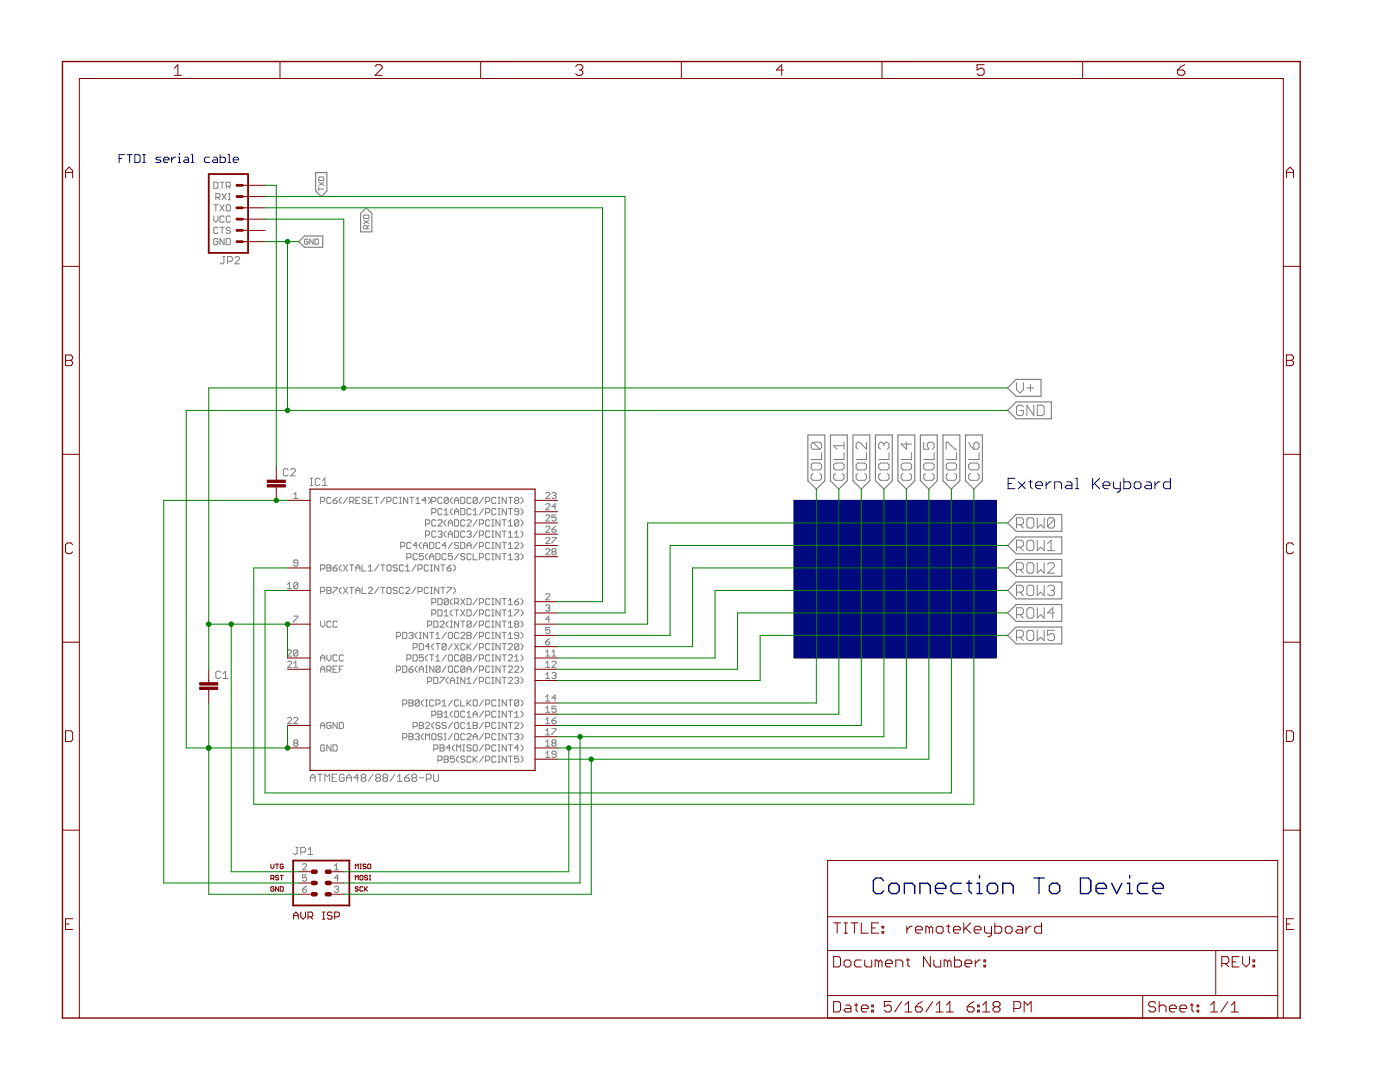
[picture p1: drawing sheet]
<svg xmlns="http://www.w3.org/2000/svg" width="279mm" height="216mm" viewBox="0 0 279 216" stroke-linecap="round" stroke-linejoin="round" font-family="sans-serif">
<path d="M158.4 99.8h40.5v31.5h-40.5z" fill="#01097f" stroke="#01097f" stroke-width=".2"/>
<g fill="#01097f" stroke="#01097f" stroke-width=".2">
<path d="M201.2 95.4h1.4z"/>
<path d="M201.2 95.4v2.1z"/>
<path d="M201.2 97.5h1.4z"/>
<path d="M201.2 96.5h.7z"/>
<path d="M203.2 96.1l1.4 1.4z"/>
<path d="M203.2 97.5l1.4-1.4z"/>
<path d="M205.7 95.8v1.4z"/>
<path d="M205.7 97.2l.3 .3z"/>
<path d="M205.3 96.1h.7z"/>
<path d="M207.1 97.5h.6z"/>
<path d="M206.7 97.2l.4 .3z"/>
<path d="M206.7 96.5v.7z"/>
<path d="M206.7 96.5l.4-.4z"/>
<path d="M207.1 96.1h.6z"/>
<path d="M207.7 96.1l.4 .4z"/>
<path d="M208.1 96.5v.3z"/>
<path d="M206.7 96.8h1.4z"/>
<path d="M208.8 96.1v1.4z"/>
<path d="M209.4 96.1l-.6 .7z"/>
<path d="M209.4 96.1h.4z"/>
<path d="M210.5 96.1v1.4z"/>
<path d="M210.5 96.1h1z"/>
<path d="M211.5 96.1l.4 .4z"/>
<path d="M211.9 96.5v1z"/>
<path d="M212.9 96.1h.7z"/>
<path d="M213.6 96.1l.3 .4z"/>
<path d="M213.9 96.5v1z"/>
<path d="M212.9 97.5h1z"/>
<path d="M212.6 97.2l.3 .3z"/>
<path d="M212.6 97.2l.3-.4z"/>
<path d="M212.9 96.8h1z"/>
<path d="M214.6 95.4h.4z"/>
<path d="M215 95.4v2.1z"/>
<path d="M214.6 97.5h.7z"/>
<path d="M218.1 95.4v2.1z"/>
<path d="M218.1 96.8l1.4-1.4z"/>
<path d="M218.4 96.5l1.1 1z"/>
<path d="M220.5 97.5h.7z"/>
<path d="M220.1 97.2l.4 .3z"/>
<path d="M220.1 96.5v.7z"/>
<path d="M220.1 96.5l.4-.4z"/>
<path d="M220.5 96.1h.7z"/>
<path d="M221.2 96.1l.3 .4z"/>
<path d="M221.5 96.5v.3z"/>
<path d="M220.1 96.8h1.4z"/>
<path d="M222.2 96.1v1.1z"/>
<path d="M222.2 97.2l.3 .3z"/>
<path d="M222.5 97.5h1.1z"/>
<path d="M223.6 96.1v1.8z"/>
<path d="M223.6 97.9l-.4 .3z"/>
<path d="M222.9 98.2h.3z"/>
<path d="M224.3 95.4v2.1z"/>
<path d="M224.3 97.5h1z"/>
<path d="M225.3 97.5l.4-.3z"/>
<path d="M225.7 96.5v.7z"/>
<path d="M225.3 96.1l.4 .4z"/>
<path d="M224.3 96.1h1z"/>
<path d="M226.7 97.5h.7z"/>
<path d="M227.4 97.5l.3-.3z"/>
<path d="M227.7 96.5v.7z"/>
<path d="M227.4 96.1l.3 .4z"/>
<path d="M226.7 96.1h.7z"/>
<path d="M226.3 96.5l.4-.4z"/>
<path d="M226.3 96.5v.7z"/>
<path d="M226.3 97.2l.4 .3z"/>
<path d="M228.7 96.1h.7z"/>
<path d="M229.4 96.1l.4 .4z"/>
<path d="M229.8 96.5v1z"/>
<path d="M228.7 97.5h1.1z"/>
<path d="M228.4 97.2l.3 .3z"/>
<path d="M228.4 97.2l.3-.4z"/>
<path d="M228.7 96.8h1.1z"/>
<path d="M230.5 96.1v1.4z"/>
<path d="M231.2 96.1l-.7 .7z"/>
<path d="M231.2 96.1h.3z"/>
<path d="M233.6 95.4v2.1z"/>
<path d="M232.5 97.5h1.1z"/>
<path d="M232.2 97.2l.3 .3z"/>
<path d="M232.2 96.5v.7z"/>
<path d="M232.2 96.5l.3-.4z"/>
<path d="M232.5 96.1h1.1z"/>
<path d="M23.8 30.9v1.5z"/>
<path d="M23.8 30.9h1z"/>
<path d="M23.8 31.6h.5z"/>
<path d="M25.9 30.9v1.5z"/>
<path d="M25.3 30.9h1.1z"/>
<path d="M26.9 30.9v1.5z"/>
<path d="M26.9 32.4h.8z"/>
<path d="M27.7 32.4l.3-.2z"/>
<path d="M28 31.1v1.1z"/>
<path d="M27.7 30.9l.3 .2z"/>
<path d="M26.9 30.9h.8z"/>
<path d="M28.5 32.4h.5z"/>
<path d="M28.7 30.9v1.5z"/>
<path d="M28.5 30.9h.5z"/>
<path d="M31.1 32.4h.8z"/>
<path d="M31.9 32.4l.3-.2z"/>
<path d="M31.9 31.9l.3 .3z"/>
<path d="M31.3 31.9h.6z"/>
<path d="M31.1 31.6l.2 .3z"/>
<path d="M31.3 31.4l-.2 .2z"/>
<path d="M31.3 31.4h.9z"/>
<path d="M32.9 32.4h.5z"/>
<path d="M32.7 32.2l.2 .2z"/>
<path d="M32.7 31.6v.6z"/>
<path d="M32.7 31.6l.2-.2z"/>
<path d="M32.9 31.4h.5z"/>
<path d="M33.4 31.4l.3 .2z"/>
<path d="M33.7 31.6v.3z"/>
<path d="M32.7 31.9h1z"/>
<path d="M34.2 31.4v1z"/>
<path d="M34.8 31.4l-.6 .5z"/>
<path d="M34.8 31.4h.2z"/>
<path d="M35.5 31.4h.3z"/>
<path d="M35.8 31.4v1z"/>
<path d="M35.5 32.4h.6z"/>
<path d="M35.8 30.6v.3z"/>
<path d="M36.9 31.4h.5z"/>
<path d="M37.4 31.4l.2 .2z"/>
<path d="M37.6 31.6v.8z"/>
<path d="M36.9 32.4h.7z"/>
<path d="M36.6 32.2l.3 .2z"/>
<path d="M36.9 31.9l-.3 .3z"/>
<path d="M36.9 31.9h.7z"/>
<path d="M38.2 30.9h.2z"/>
<path d="M38.4 30.9v1.5z"/>
<path d="M38.2 32.4h.5z"/>
<path d="M41 31.4h.8z"/>
<path d="M41 31.4l-.2 .2z"/>
<path d="M40.8 31.6v.6z"/>
<path d="M40.8 32.2l.2 .2z"/>
<path d="M41 32.4h.8z"/>
<path d="M42.6 31.4h.5z"/>
<path d="M43.1 31.4l.3 .2z"/>
<path d="M43.4 31.6v.8z"/>
<path d="M42.6 32.4h.8z"/>
<path d="M42.4 32.2l.2 .2z"/>
<path d="M42.6 31.9l-.2 .3z"/>
<path d="M42.6 31.9h.8z"/>
<path d="M43.9 30.9v1.5z"/>
<path d="M43.9 32.4h.8z"/>
<path d="M44.7 32.4l.3-.2z"/>
<path d="M45 31.6v.6z"/>
<path d="M44.7 31.4l.3 .2z"/>
<path d="M43.9 31.4h.8z"/>
<path d="M45.5 30.9h.3z"/>
<path d="M45.8 30.9v1.5z"/>
<path d="M45.5 32.4h.5z"/>
<path d="M46.8 32.4h.5z"/>
<path d="M46.5 32.2l.3 .2z"/>
<path d="M46.5 31.6v.6z"/>
<path d="M46.8 31.4l-.3 .2z"/>
<path d="M46.8 31.4h.5z"/>
<path d="M47.3 31.4l.3 .2z"/>
<path d="M47.6 31.6v.3z"/>
<path d="M46.5 31.9h1.1z"/>
</g>
<g fill="#01097f" stroke="#01097f" stroke-width=".28">
<path d="M175.8 175.2l.5 .5z"/>
<path d="M174.8 175.2h1z"/>
<path d="M174.8 175.2l-.5 .5z"/>
<path d="M174.3 175.7v2.1z"/>
<path d="M174.3 177.8l.5 .5z"/>
<path d="M174.8 178.3h1z"/>
<path d="M176.3 177.8l-.5 .5z"/>
<path d="M177.9 178.3h1z"/>
<path d="M179.5 177.8l-.6 .5z"/>
<path d="M179.5 176.8v1z"/>
<path d="M178.9 176.2l.6 .6z"/>
<path d="M177.9 176.2h1z"/>
<path d="M177.9 176.2l-.5 .6z"/>
<path d="M177.4 176.8v1z"/>
<path d="M177.4 177.8l.5 .5z"/>
<path d="M180.5 176.2v2.1z"/>
<path d="M180.5 176.2h1.5z"/>
<path d="M182 176.2l.6 .6z"/>
<path d="M182.6 176.8v1.5z"/>
<path d="M183.6 176.2v2.1z"/>
<path d="M183.6 176.2h1.5z"/>
<path d="M185.1 176.2l.6 .6z"/>
<path d="M185.7 176.8v1.5z"/>
<path d="M187.2 178.3h1z"/>
<path d="M186.7 177.8l.5 .5z"/>
<path d="M186.7 176.8v1z"/>
<path d="M187.2 176.2l-.5 .6z"/>
<path d="M187.2 176.2h1z"/>
<path d="M188.2 176.2l.6 .6z"/>
<path d="M188.8 176.8v.5z"/>
<path d="M186.7 177.3h2.1z"/>
<path d="M190.3 176.2h1.6z"/>
<path d="M189.8 176.8l.5-.6z"/>
<path d="M189.8 176.8v1z"/>
<path d="M189.8 177.8l.5 .5z"/>
<path d="M190.3 178.3h1.6z"/>
<path d="M193.4 175.7v2.1z"/>
<path d="M193.4 177.8l.5 .5z"/>
<path d="M192.9 176.2h1z"/>
<path d="M195 176.2h.5z"/>
<path d="M195.5 176.2v2.1z"/>
<path d="M195 178.3h1z"/>
<path d="M195.5 174.7v.5z"/>
<path d="M197.5 178.3h1.1z"/>
<path d="M199.1 177.8l-.5 .5z"/>
<path d="M199.1 176.8v1z"/>
<path d="M198.6 176.2l.5 .6z"/>
<path d="M197.5 176.2h1.1z"/>
<path d="M197.5 176.2l-.5 .6z"/>
<path d="M197 176.8v1z"/>
<path d="M197 177.8l.5 .5z"/>
<path d="M200.1 176.2v2.1z"/>
<path d="M200.1 176.2h1.6z"/>
<path d="M201.7 176.2l.5 .6z"/>
<path d="M202.2 176.8v1.5z"/>
<path d="M207.4 175.2v3.1z"/>
<path d="M206.3 175.2h2.1z"/>
<path d="M210 178.3h1z"/>
<path d="M211.5 177.8l-.5 .5z"/>
<path d="M211.5 176.8v1z"/>
<path d="M211 176.2l.5 .6z"/>
<path d="M210 176.2h1z"/>
<path d="M210 176.2l-.6 .6z"/>
<path d="M209.4 176.8v1z"/>
<path d="M209.4 177.8l.6 .5z"/>
<path d="M215.6 175.2v3.1z"/>
<path d="M215.6 178.3h1.6z"/>
<path d="M217.7 177.8l-.5 .5z"/>
<path d="M217.7 175.7v2.1z"/>
<path d="M217.2 175.2l.5 .5z"/>
<path d="M215.6 175.2h1.6z"/>
<path d="M219.2 178.3h1.1z"/>
<path d="M218.7 177.8l.5 .5z"/>
<path d="M218.7 176.8v1z"/>
<path d="M219.2 176.2l-.5 .6z"/>
<path d="M219.2 176.2h1.1z"/>
<path d="M220.3 176.2l.5 .6z"/>
<path d="M220.8 176.8v.5z"/>
<path d="M218.7 177.3h2.1z"/>
<path d="M221.8 176.2l1.1 2.1z"/>
<path d="M223.9 176.2l-1 2.1z"/>
<path d="M224.9 176.2h.5z"/>
<path d="M225.4 176.2v2.1z"/>
<path d="M224.9 178.3h1.1z"/>
<path d="M225.4 174.7v.5z"/>
<path d="M227.5 176.2h1.6z"/>
<path d="M227.5 176.2l-.5 .6z"/>
<path d="M227 176.8v1z"/>
<path d="M227 177.8l.5 .5z"/>
<path d="M227.5 178.3h1.6z"/>
<path d="M230.6 178.3h1.1z"/>
<path d="M230.1 177.8l.5 .5z"/>
<path d="M230.1 176.8v1z"/>
<path d="M230.1 176.8l.5-.6z"/>
<path d="M230.6 176.2h1.1z"/>
<path d="M231.7 176.2l.5 .6z"/>
<path d="M232.2 176.8v.5z"/>
<path d="M230.1 177.3h2.1z"/>
</g>
<g fill="#808080" stroke="#808080" stroke-width=".2">
<path d="M61.9 155v.9z"/>
<path d="M61.9 155l.5-.5z"/>
<path d="M62.4 154.5l.5 .5z"/>
<path d="M62.9 155v.9z"/>
<path d="M61.9 155.2h1z"/>
<path d="M63.9 154.5v1.4z"/>
<path d="M63.4 154.5h.9z"/>
<path d="M64.8 154.5v1.4z"/>
<path d="M64.8 154.5l.5 .5z"/>
<path d="M65.8 154.5l-.5 .5z"/>
<path d="M65.8 154.5v1.4z"/>
<path d="M66.3 154.5h.9z"/>
<path d="M66.3 154.5v1.4z"/>
<path d="M66.3 155.9h.9z"/>
<path d="M66.3 155.2h.5z"/>
<path d="M68.5 154.5l.2 .2z"/>
<path d="M68 154.5h.5z"/>
<path d="M68 154.5l-.3 .2z"/>
<path d="M67.7 154.7v1z"/>
<path d="M67.7 155.7l.3 .2z"/>
<path d="M68 155.9h.5z"/>
<path d="M68.7 155.7l-.2 .2z"/>
<path d="M68.7 155.2v.5z"/>
<path d="M68.2 155.2h.5z"/>
<path d="M69.2 155v.9z"/>
<path d="M69.2 155l.5-.5z"/>
<path d="M69.7 154.5l.4 .5z"/>
<path d="M70.1 155v.9z"/>
<path d="M69.2 155.2h.9z"/>
<path d="M71.3 154.5v1.4z"/>
<path d="M71.3 154.5l-.7 .7z"/>
<path d="M70.6 155.2h1z"/>
<path d="M72.3 154.5l-.2 .2z"/>
<path d="M72.3 154.5h.5z"/>
<path d="M72.8 154.5l.2 .2z"/>
<path d="M73 154.7v.3z"/>
<path d="M73 155l-.2 .2z"/>
<path d="M72.8 155.2l.2 .2z"/>
<path d="M73 155.4v.3z"/>
<path d="M73 155.7l-.2 .2z"/>
<path d="M72.3 155.9h.5z"/>
<path d="M72.1 155.7l.2 .2z"/>
<path d="M72.1 155.4v.3z"/>
<path d="M72.3 155.2l-.2 .2z"/>
<path d="M72.1 155l.2 .2z"/>
<path d="M72.1 154.7v.3z"/>
<path d="M72.3 155.2h.5z"/>
<path d="M74.5 154.5l-1 1.4z"/>
<path d="M75.2 154.5l-.2 .2z"/>
<path d="M75.2 154.5h.5z"/>
<path d="M75.7 154.5l.2 .2z"/>
<path d="M75.9 154.7v.3z"/>
<path d="M75.9 155l-.2 .2z"/>
<path d="M75.7 155.2l.2 .2z"/>
<path d="M75.9 155.4v.3z"/>
<path d="M75.9 155.7l-.2 .2z"/>
<path d="M75.2 155.9h.5z"/>
<path d="M75 155.7l.2 .2z"/>
<path d="M75 155.4v.3z"/>
<path d="M75.2 155.2l-.2 .2z"/>
<path d="M75 155l.2 .2z"/>
<path d="M75 154.7v.3z"/>
<path d="M75.2 155.2h.5z"/>
<path d="M76.6 154.5l-.2 .2z"/>
<path d="M76.6 154.5h.5z"/>
<path d="M77.1 154.5l.3 .2z"/>
<path d="M77.4 154.7v.3z"/>
<path d="M77.1 155.2l.3-.2z"/>
<path d="M77.1 155.2l.3 .2z"/>
<path d="M77.4 155.4v.3z"/>
<path d="M77.4 155.7l-.3 .2z"/>
<path d="M76.6 155.9h.5z"/>
<path d="M76.4 155.7l.2 .2z"/>
<path d="M76.4 155.4v.3z"/>
<path d="M76.6 155.2l-.2 .2z"/>
<path d="M76.4 155l.2 .2z"/>
<path d="M76.4 154.7v.3z"/>
<path d="M76.6 155.2h.5z"/>
<path d="M78.8 154.5l-.9 1.4z"/>
<path d="M79.8 154.5l-.5 .5z"/>
<path d="M79.8 154.5v1.4z"/>
<path d="M79.3 155.9h1z"/>
<path d="M81.2 154.7l.5-.2z"/>
<path d="M80.8 155.2l.4-.5z"/>
<path d="M80.8 155.2v.5z"/>
<path d="M80.8 155.7l.2 .2z"/>
<path d="M81 155.9h.5z"/>
<path d="M81.7 155.7l-.2 .2z"/>
<path d="M81.7 155.4v.3z"/>
<path d="M81.5 155.2l.2 .2z"/>
<path d="M80.8 155.2h.7z"/>
<path d="M82.2 154.7l.2-.2z"/>
<path d="M82.4 154.5h.5z"/>
<path d="M82.9 154.5l.3 .2z"/>
<path d="M83.2 154.7v.3z"/>
<path d="M82.9 155.2l.3-.2z"/>
<path d="M82.9 155.2l.3 .2z"/>
<path d="M83.2 155.4v.3z"/>
<path d="M82.9 155.9l.3-.2z"/>
<path d="M82.4 155.9h.5z"/>
<path d="M82.2 155.7l.2 .2z"/>
<path d="M82.2 155.4v.3z"/>
<path d="M82.2 155.4l.2-.2z"/>
<path d="M82.2 155l.2 .2z"/>
<path d="M82.2 154.7v.3z"/>
<path d="M82.4 155.2h.5z"/>
<path d="M83.7 155.2h.9z"/>
<path d="M85.1 154.5v1.4z"/>
<path d="M85.1 154.5h.7z"/>
<path d="M85.8 154.5l.2 .2z"/>
<path d="M86 154.7v.5z"/>
<path d="M86 155.2l-.2 .2z"/>
<path d="M85.1 155.4h.7z"/>
<path d="M86.6 154.5v1.2z"/>
<path d="M86.6 155.7l.2 .2z"/>
<path d="M86.8 155.9h.5z"/>
<path d="M87.5 155.7l-.2 .2z"/>
<path d="M87.5 154.5v1.2z"/>
<path d="M43.8 133.9l.2 .3z"/>
<path d="M43.3 133.9h.5z"/>
<path d="M43.1 134.2l.2-.3z"/>
<path d="M43.1 134.2v.9z"/>
<path d="M43.1 135.1l.2 .3z"/>
<path d="M43.3 135.4h.5z"/>
<path d="M44 135.1l-.2 .3z"/>
<path d="M44.5 134.4l.5-.5z"/>
<path d="M45 133.9v1.5z"/>
<path d="M44.5 135.4h1z"/>
<path d="M66.9 176.8l-.2 .2z"/>
<path d="M66.9 176.8h.5z"/>
<path d="M67.4 176.8l.2 .2z"/>
<path d="M67.6 177v.2z"/>
<path d="M67.4 177.4l.2-.2z"/>
<path d="M67.1 177.4h.3z"/>
<path d="M67.4 177.4l.2 .3z"/>
<path d="M67.6 177.7v.2z"/>
<path d="M67.4 178.1l.2-.2z"/>
<path d="M66.9 178.1h.5z"/>
<path d="M66.7 177.9l.2 .2z"/>
<path d="M60.4 173.6h.8z"/>
<path d="M60.4 173.6l.8-.8z"/>
<path d="M61.2 172.6v.2z"/>
<path d="M61 172.3l.2 .3z"/>
<path d="M60.6 172.3h.4z"/>
<path d="M60.6 172.3l-.2 .3z"/>
<path d="M60.4 174.6h.8z"/>
<path d="M60.4 174.6v.6z"/>
<path d="M60.4 175.2l.4-.2z"/>
<path d="M60.8 175h.2z"/>
<path d="M61 175l.2 .2z"/>
<path d="M61.2 175.2v.4z"/>
<path d="M61.2 175.6l-.2 .2z"/>
<path d="M60.6 175.8h.4z"/>
<path d="M60.4 175.6l.2 .2z"/>
<path d="M67.1 172.3l-.4 .5z"/>
<path d="M67.1 172.3v1.3z"/>
<path d="M66.7 173.6h.9z"/>
<path d="M60.8 177l.4-.2z"/>
<path d="M60.4 177.4l.4-.4z"/>
<path d="M60.4 177.4v.5z"/>
<path d="M60.4 177.9l.2 .2z"/>
<path d="M60.6 178.1h.4z"/>
<path d="M61 178.1l.2-.2z"/>
<path d="M61.2 177.7v.2z"/>
<path d="M61 177.4l.2 .3z"/>
<path d="M60.4 177.4h.6z"/>
<path d="M67.4 174.6v1.2z"/>
<path d="M67.4 174.6l-.7 .6z"/>
<path d="M66.7 175.2h.9z"/>
<path d="M58.6 170.3l.2 .2z"/>
<path d="M58.8 170.5h.3z"/>
<path d="M59.1 170.5l.2-.2z"/>
<path d="M59.3 169.1v1.2z"/>
<path d="M59.1 169.1h.4z"/>
<path d="M60 169.1v1.4z"/>
<path d="M60 169.1h.7z"/>
<path d="M60.7 169.1l.3 .2z"/>
<path d="M61 169.3v.5z"/>
<path d="M60.7 170l.3-.2z"/>
<path d="M60 170h.7z"/>
<path d="M61.5 169.6l.5-.5z"/>
<path d="M62 169.1v1.4z"/>
<path d="M61.5 170.5h.9z"/>
<path d="M87.4 150.9v1.2z"/>
<path d="M87.4 150.9h.6z"/>
<path d="M88 150.9l.2 .2z"/>
<path d="M88.2 151.1v.4z"/>
<path d="M88.2 151.5l-.2 .2z"/>
<path d="M87.4 151.7h.6z"/>
<path d="M88.6 150.9v1.2z"/>
<path d="M88.6 150.9h.7z"/>
<path d="M89.3 150.9l.2 .2z"/>
<path d="M89.5 151.1v.2z"/>
<path d="M89.5 151.3l-.2 .2z"/>
<path d="M89.3 151.5l.2 .2z"/>
<path d="M89.5 151.7v.2z"/>
<path d="M89.3 152.1l.2-.2z"/>
<path d="M88.6 152.1h.7z"/>
<path d="M88.6 151.5h.7z"/>
<path d="M89.9 150.9h.8z"/>
<path d="M89.9 150.9v.6z"/>
<path d="M89.9 151.5l.4-.2z"/>
<path d="M90.3 151.3h.2z"/>
<path d="M90.5 151.3l.2 .2z"/>
<path d="M90.7 151.5v.4z"/>
<path d="M90.7 151.9l-.2 .2z"/>
<path d="M90.1 152.1h.4z"/>
<path d="M89.9 151.9l.2 .2z"/>
<path d="M91.1 151.7l.4 .4z"/>
<path d="M91.1 151.3v.4z"/>
<path d="M91.1 151.3l.4-.4z"/>
<path d="M92.6 150.9l.2 .2z"/>
<path d="M92.2 150.9h.4z"/>
<path d="M92.2 150.9l-.3 .2z"/>
<path d="M91.9 151.1v.2z"/>
<path d="M91.9 151.3l.3 .2z"/>
<path d="M92.2 151.5h.4z"/>
<path d="M92.6 151.5l.2 .2z"/>
<path d="M92.8 151.7v.2z"/>
<path d="M92.6 152.1l.2-.2z"/>
<path d="M92.2 152.1h.4z"/>
<path d="M91.9 151.9l.3 .2z"/>
<path d="M93.8 150.9l.2 .2z"/>
<path d="M93.4 150.9h.4z"/>
<path d="M93.4 150.9l-.2 .2z"/>
<path d="M93.2 151.1v.8z"/>
<path d="M93.2 151.9l.2 .2z"/>
<path d="M93.4 152.1h.4z"/>
<path d="M93.8 152.1l.2-.2z"/>
<path d="M94.4 150.9v1.2z"/>
<path d="M94.4 151.7l.8-.8z"/>
<path d="M94.6 151.5l.6 .6z"/>
<path d="M96.5 150.9l-.8 1.2z"/>
<path d="M96.9 150.9v1.2z"/>
<path d="M96.9 150.9h.6z"/>
<path d="M97.5 150.9l.2 .2z"/>
<path d="M97.7 151.1v.4z"/>
<path d="M97.5 151.7l.2-.2z"/>
<path d="M96.9 151.7h.6z"/>
<path d="M98.8 150.9l.2 .2z"/>
<path d="M98.4 150.9h.4z"/>
<path d="M98.4 150.9l-.3 .2z"/>
<path d="M98.1 151.1v.8z"/>
<path d="M98.1 151.9l.3 .2z"/>
<path d="M98.4 152.1h.4z"/>
<path d="M98.8 152.1l.2-.2z"/>
<path d="M99.4 152.1h.4z"/>
<path d="M99.6 150.9v1.2z"/>
<path d="M99.4 150.9h.4z"/>
<path d="M100.2 150.9v1.2z"/>
<path d="M100.2 150.9l.8 1.2z"/>
<path d="M101 150.9v1.2z"/>
<path d="M101.9 150.9v1.2z"/>
<path d="M101.5 150.9h.8z"/>
<path d="M102.7 150.9h.8z"/>
<path d="M102.7 150.9v.6z"/>
<path d="M102.7 151.5l.4-.2z"/>
<path d="M103.1 151.3h.2z"/>
<path d="M103.3 151.3l.2 .2z"/>
<path d="M103.5 151.5v.4z"/>
<path d="M103.3 152.1l.2-.2z"/>
<path d="M102.9 152.1h.4z"/>
<path d="M102.7 151.9l.2 .2z"/>
<path d="M103.9 152.1l.5-.4z"/>
<path d="M104.4 151.3v.4z"/>
<path d="M103.9 150.9l.5 .4z"/>
<path d="M109.3 149.9l-.4 .4z"/>
<path d="M109.3 149.9v1.2z"/>
<path d="M108.9 151.1h.8z"/>
<path d="M110.2 150.9l.1 .2z"/>
<path d="M110.3 151.1h.5z"/>
<path d="M110.8 151.1l.2-.2z"/>
<path d="M111 150.1v.8z"/>
<path d="M110.8 149.9l.2 .2z"/>
<path d="M110.3 149.9h.5z"/>
<path d="M110.3 149.9l-.1 .2z"/>
<path d="M110.2 150.1v.2z"/>
<path d="M110.2 150.3l.1 .2z"/>
<path d="M110.3 150.5h.7z"/>
<path d="M64 117.2v1.2z"/>
<path d="M64 117.2h.6z"/>
<path d="M64.6 117.2l.2 .2z"/>
<path d="M64.8 117.4v.4z"/>
<path d="M64.8 117.8l-.2 .2z"/>
<path d="M64 118h.6z"/>
<path d="M65.2 117.2v1.2z"/>
<path d="M65.2 117.2h.6z"/>
<path d="M65.8 117.2l.3 .2z"/>
<path d="M66.1 117.4v.2z"/>
<path d="M66.1 117.6l-.3 .2z"/>
<path d="M65.8 117.8l.3 .2z"/>
<path d="M66.1 118v.2z"/>
<path d="M65.8 118.4l.3-.2z"/>
<path d="M65.2 118.4h.6z"/>
<path d="M65.2 117.8h.6z"/>
<path d="M66.5 117.2h.8z"/>
<path d="M67.3 117.2v.2z"/>
<path d="M66.5 118.2l.8-.8z"/>
<path d="M66.5 118.2v.2z"/>
<path d="M67.7 118l.4 .4z"/>
<path d="M67.7 117.6v.4z"/>
<path d="M67.7 117.6l.4-.4z"/>
<path d="M68.5 117.2l.9 1.2z"/>
<path d="M69.4 117.2l-.9 1.2z"/>
<path d="M70.2 117.2v1.2z"/>
<path d="M69.8 117.2h.8z"/>
<path d="M71 117.6v.8z"/>
<path d="M71 117.6l.4-.4z"/>
<path d="M71.4 117.2l.4 .4z"/>
<path d="M71.8 117.6v.8z"/>
<path d="M71 117.8h.8z"/>
<path d="M72.3 117.2v1.2z"/>
<path d="M72.3 118.4h.8z"/>
<path d="M73.5 118.4h.8z"/>
<path d="M74.3 117.6l-.8 .8z"/>
<path d="M74.3 117.4v.2z"/>
<path d="M74.1 117.2l.2 .2z"/>
<path d="M73.7 117.2h.4z"/>
<path d="M73.7 117.2l-.2 .2z"/>
<path d="M75.6 117.2l-.9 1.2z"/>
<path d="M76.4 117.2v1.2z"/>
<path d="M76 117.2h.8z"/>
<path d="M77.4 117.2h.5z"/>
<path d="M77.4 117.2l-.2 .2z"/>
<path d="M77.2 117.4v.8z"/>
<path d="M77.2 118.2l.2 .2z"/>
<path d="M77.4 118.4h.5z"/>
<path d="M77.9 118.4l.1-.2z"/>
<path d="M78 117.4v.8z"/>
<path d="M77.9 117.2l.1 .2z"/>
<path d="M79.1 117.2l.2 .2z"/>
<path d="M78.7 117.2h.4z"/>
<path d="M78.7 117.2l-.2 .2z"/>
<path d="M78.5 117.4v.2z"/>
<path d="M78.5 117.6l.2 .2z"/>
<path d="M78.7 117.8h.4z"/>
<path d="M79.1 117.8l.2 .2z"/>
<path d="M79.3 118v.2z"/>
<path d="M79.1 118.4l.2-.2z"/>
<path d="M78.7 118.4h.4z"/>
<path d="M78.5 118.2l.2 .2z"/>
<path d="M80.3 117.2l.2 .2z"/>
<path d="M79.9 117.2h.4z"/>
<path d="M79.9 117.2l-.2 .2z"/>
<path d="M79.7 117.4v.8z"/>
<path d="M79.7 118.2l.2 .2z"/>
<path d="M79.9 118.4h.4z"/>
<path d="M80.3 118.4l.2-.2z"/>
<path d="M80.9 118.4h.9z"/>
<path d="M80.9 118.4l.9-.8z"/>
<path d="M81.8 117.4v.2z"/>
<path d="M81.6 117.2l.2 .2z"/>
<path d="M81.2 117.2h.4z"/>
<path d="M81.2 117.2l-.3 .2z"/>
<path d="M83 117.2l-.8 1.2z"/>
<path d="M83.4 117.2v1.2z"/>
<path d="M83.4 117.2h.7z"/>
<path d="M84.1 117.2l.1 .2z"/>
<path d="M84.2 117.4v.4z"/>
<path d="M84.2 117.8l-.1 .2z"/>
<path d="M83.4 118h.7z"/>
<path d="M85.3 117.2l.2 .2z"/>
<path d="M84.9 117.2h.4z"/>
<path d="M84.9 117.2l-.2 .2z"/>
<path d="M84.7 117.4v.8z"/>
<path d="M84.7 118.2l.2 .2z"/>
<path d="M84.9 118.4h.4z"/>
<path d="M85.3 118.4l.2-.2z"/>
<path d="M85.9 118.4h.4z"/>
<path d="M86.1 117.2v1.2z"/>
<path d="M85.9 117.2h.4z"/>
<path d="M86.7 117.2v1.2z"/>
<path d="M86.7 117.2l.9 1.2z"/>
<path d="M87.6 117.2v1.2z"/>
<path d="M88.4 117.2v1.2z"/>
<path d="M88 117.2h.8z"/>
<path d="M89.2 117.2h.8z"/>
<path d="M90 117.2v.2z"/>
<path d="M90 117.4l-.8 .8z"/>
<path d="M89.2 118.2v.2z"/>
<path d="M90.5 118.4l.4-.4z"/>
<path d="M90.9 117.6v.4z"/>
<path d="M90.5 117.2l.4 .4z"/>
<path d="M57.8 116.2l-.4 .4z"/>
<path d="M57.8 116.2v1.3z"/>
<path d="M57.4 117.5h.8z"/>
<path d="M58.6 116.4v.8z"/>
<path d="M58.6 116.4l.2-.2z"/>
<path d="M58.8 116.2h.4z"/>
<path d="M59.2 116.2l.2 .2z"/>
<path d="M59.4 116.4v.8z"/>
<path d="M59.4 117.2l-.2 .3z"/>
<path d="M58.8 117.5h.4z"/>
<path d="M58.6 117.2l.2 .3z"/>
<path d="M59.4 116.4l-.8 .8z"/>
<path d="M64 112.7v1.2z"/>
<path d="M64 112.7h.6z"/>
<path d="M64.6 112.7l.2 .2z"/>
<path d="M64.8 112.9v.4z"/>
<path d="M64.8 113.3l-.2 .2z"/>
<path d="M64 113.5h.6z"/>
<path d="M65.2 112.7v1.2z"/>
<path d="M65.2 112.7h.6z"/>
<path d="M65.8 112.7l.3 .2z"/>
<path d="M66.1 112.9v.2z"/>
<path d="M66.1 113.1l-.3 .2z"/>
<path d="M65.8 113.3l.3 .2z"/>
<path d="M66.1 113.5v.2z"/>
<path d="M66.1 113.7l-.3 .2z"/>
<path d="M65.2 113.9h.6z"/>
<path d="M65.2 113.3h.6z"/>
<path d="M66.9 112.9l.4-.2z"/>
<path d="M66.9 112.9l-.4 .4z"/>
<path d="M66.5 113.3v.4z"/>
<path d="M66.5 113.7l.2 .2z"/>
<path d="M66.7 113.9h.4z"/>
<path d="M67.3 113.7l-.2 .2z"/>
<path d="M67.3 113.5v.2z"/>
<path d="M67.1 113.3l.2 .2z"/>
<path d="M66.5 113.3h.6z"/>
<path d="M67.7 113.5l.4 .4z"/>
<path d="M67.7 113.1v.4z"/>
<path d="M67.7 113.1l.4-.4z"/>
<path d="M68.5 112.7l.9 1.2z"/>
<path d="M69.4 112.7l-.9 1.2z"/>
<path d="M70.2 112.7v1.2z"/>
<path d="M69.8 112.7h.8z"/>
<path d="M71 113.1v.8z"/>
<path d="M71 113.1l.4-.4z"/>
<path d="M71.4 112.7l.4 .4z"/>
<path d="M71.8 113.1v.8z"/>
<path d="M71 113.3h.8z"/>
<path d="M72.3 112.7v1.2z"/>
<path d="M72.3 113.9h.8z"/>
<path d="M73.5 113.1l.4-.4z"/>
<path d="M73.9 112.7v1.2z"/>
<path d="M73.5 113.9h.8z"/>
<path d="M75.6 112.7l-.9 1.2z"/>
<path d="M76.4 112.7v1.2z"/>
<path d="M76 112.7h.8z"/>
<path d="M77.4 112.7h.5z"/>
<path d="M77.2 112.9l.2-.2z"/>
<path d="M77.2 112.9v.8z"/>
<path d="M77.2 113.7l.2 .2z"/>
<path d="M77.4 113.9h.5z"/>
<path d="M78 113.7l-.1 .2z"/>
<path d="M78 112.9v.8z"/>
<path d="M77.9 112.7l.1 .2z"/>
<path d="M79.1 112.7l.2 .2z"/>
<path d="M78.7 112.7h.4z"/>
<path d="M78.5 112.9l.2-.2z"/>
<path d="M78.5 112.9v.2z"/>
<path d="M78.5 113.1l.2 .2z"/>
<path d="M78.7 113.3h.4z"/>
<path d="M79.1 113.3l.2 .2z"/>
<path d="M79.3 113.5v.2z"/>
<path d="M79.3 113.7l-.2 .2z"/>
<path d="M78.7 113.9h.4z"/>
<path d="M78.5 113.7l.2 .2z"/>
<path d="M80.3 112.7l.2 .2z"/>
<path d="M79.9 112.7h.4z"/>
<path d="M79.9 112.7l-.2 .2z"/>
<path d="M79.7 112.9v.8z"/>
<path d="M79.7 113.7l.2 .2z"/>
<path d="M79.9 113.9h.4z"/>
<path d="M80.5 113.7l-.2 .2z"/>
<path d="M80.9 113.1l.5-.4z"/>
<path d="M81.4 112.7v1.2z"/>
<path d="M80.9 113.9h.9z"/>
<path d="M83 112.7l-.8 1.2z"/>
<path d="M83.4 112.7v1.2z"/>
<path d="M83.4 112.7h.7z"/>
<path d="M84.1 112.7l.1 .2z"/>
<path d="M84.2 112.9v.4z"/>
<path d="M84.2 113.3l-.1 .2z"/>
<path d="M83.4 113.5h.7z"/>
<path d="M85.3 112.7l.2 .2z"/>
<path d="M84.9 112.7h.4z"/>
<path d="M84.7 112.9l.2-.2z"/>
<path d="M84.7 112.9v.8z"/>
<path d="M84.7 113.7l.2 .2z"/>
<path d="M84.9 113.9h.4z"/>
<path d="M85.3 113.9l.2-.2z"/>
<path d="M85.9 113.9h.4z"/>
<path d="M86.1 112.7v1.2z"/>
<path d="M85.9 112.7h.4z"/>
<path d="M86.7 112.7v1.2z"/>
<path d="M86.7 112.7l.9 1.2z"/>
<path d="M87.6 112.7v1.2z"/>
<path d="M88.4 112.7v1.2z"/>
<path d="M88 112.7h.8z"/>
<path d="M89.6 112.9l.4-.2z"/>
<path d="M89.6 112.9l-.4 .4z"/>
<path d="M89.2 113.3v.4z"/>
<path d="M89.2 113.7l.2 .2z"/>
<path d="M89.4 113.9h.4z"/>
<path d="M89.8 113.9l.2-.2z"/>
<path d="M90 113.5v.2z"/>
<path d="M89.8 113.3l.2 .2z"/>
<path d="M89.2 113.3h.6z"/>
<path d="M90.5 113.9l.4-.4z"/>
<path d="M90.9 113.1v.4z"/>
<path d="M90.5 112.7l.4 .4z"/>
<path d="M58.6 112.8l.2 .1z"/>
<path d="M58.8 112.9h.4z"/>
<path d="M59.2 112.9l.2-.1z"/>
<path d="M59.4 111.9v.9z"/>
<path d="M59.2 111.7l.2 .2z"/>
<path d="M58.8 111.7h.4z"/>
<path d="M58.8 111.7l-.2 .2z"/>
<path d="M58.6 111.9v.2z"/>
<path d="M58.6 112.1l.2 .2z"/>
<path d="M58.8 112.3h.6z"/>
<path d="M64.6 148.6l.2 .2z"/>
<path d="M64.2 148.6h.4z"/>
<path d="M64.2 148.6l-.2 .2z"/>
<path d="M64 148.8v.9z"/>
<path d="M64 149.7l.2 .2z"/>
<path d="M64.2 149.9h.4z"/>
<path d="M64.6 149.9l.2-.2z"/>
<path d="M64.8 149.2v.5z"/>
<path d="M64.4 149.2h.4z"/>
<path d="M65.2 148.6v1.3z"/>
<path d="M65.2 148.6l.9 1.3z"/>
<path d="M66.1 148.6v1.3z"/>
<path d="M66.5 148.6v1.3z"/>
<path d="M66.5 149.9h.6z"/>
<path d="M67.1 149.9l.2-.2z"/>
<path d="M67.3 148.8v.9z"/>
<path d="M67.1 148.6l.2 .2z"/>
<path d="M66.5 148.6h.6z"/>
<path d="M58.6 147.8l.2-.2z"/>
<path d="M58.8 147.6h.4z"/>
<path d="M59.2 147.6l.2 .2z"/>
<path d="M59.4 147.8v.3z"/>
<path d="M59.4 148.1l-.2 .2z"/>
<path d="M59.2 148.3l.2 .2z"/>
<path d="M59.4 148.5v.2z"/>
<path d="M59.4 148.7l-.2 .2z"/>
<path d="M58.8 148.9h.4z"/>
<path d="M58.6 148.7l.2 .2z"/>
<path d="M58.6 148.5v.2z"/>
<path d="M58.6 148.5l.2-.2z"/>
<path d="M58.6 148.1l.2 .2z"/>
<path d="M58.6 147.8v.3z"/>
<path d="M58.8 148.3h.4z"/>
<path d="M64 123.9v.9z"/>
<path d="M64 124.8l.4 .4z"/>
<path d="M64.4 125.2l.4-.4z"/>
<path d="M64.8 123.9v.9z"/>
<path d="M65.8 123.9l.3 .2z"/>
<path d="M65.4 123.9h.4z"/>
<path d="M65.4 123.9l-.2 .2z"/>
<path d="M65.2 124.1v.9z"/>
<path d="M65.2 125l.2 .2z"/>
<path d="M65.4 125.2h.4z"/>
<path d="M65.8 125.2l.3-.2z"/>
<path d="M67.1 123.9l.2 .2z"/>
<path d="M66.7 123.9h.4z"/>
<path d="M66.7 123.9l-.2 .2z"/>
<path d="M66.5 124.1v.9z"/>
<path d="M66.5 125l.2 .2z"/>
<path d="M66.7 125.2h.4z"/>
<path d="M67.1 125.2l.2-.2z"/>
<path d="M58.6 122.9h.8z"/>
<path d="M59.4 122.9v.2z"/>
<path d="M59.4 123.1l-.8 .9z"/>
<path d="M58.6 124v.2z"/>
<path d="M64 144.5v.9z"/>
<path d="M64 144.5l.4-.4z"/>
<path d="M64.4 144.1l.4 .4z"/>
<path d="M64.8 144.5v.9z"/>
<path d="M64 144.8h.8z"/>
<path d="M65.8 144.1l.3 .3z"/>
<path d="M65.4 144.1h.4z"/>
<path d="M65.4 144.1l-.2 .3z"/>
<path d="M65.2 144.4v.8z"/>
<path d="M65.2 145.2l.2 .2z"/>
<path d="M65.4 145.4h.4z"/>
<path d="M65.8 145.4l.3-.2z"/>
<path d="M66.1 144.8v.4z"/>
<path d="M65.6 144.8h.5z"/>
<path d="M66.5 144.1v1.3z"/>
<path d="M66.5 144.1l.8 1.3z"/>
<path d="M67.3 144.1v1.3z"/>
<path d="M67.7 144.1v1.3z"/>
<path d="M67.7 145.4h.6z"/>
<path d="M68.3 145.4l.2-.2z"/>
<path d="M68.5 144.4v.8z"/>
<path d="M68.3 144.1l.2 .3z"/>
<path d="M67.7 144.1h.6z"/>
<path d="M57.4 144.4h.8z"/>
<path d="M57.4 144.4l.8-.8z"/>
<path d="M58.2 143.4v.2z"/>
<path d="M58 143.2l.2 .2z"/>
<path d="M57.6 143.2h.4z"/>
<path d="M57.4 143.4l.2-.2z"/>
<path d="M58.6 144.4h.8z"/>
<path d="M58.6 144.4l.8-.8z"/>
<path d="M59.4 143.4v.2z"/>
<path d="M59.2 143.2l.2 .2z"/>
<path d="M58.8 143.2h.4z"/>
<path d="M58.8 143.2l-.2 .2z"/>
<path d="M64 133.3v.9z"/>
<path d="M64.4 132.9l-.4 .4z"/>
<path d="M64.4 132.9l.4 .4z"/>
<path d="M64.8 133.3v.9z"/>
<path d="M64 133.5h.8z"/>
<path d="M65.2 132.9v1.3z"/>
<path d="M65.2 132.9h.6z"/>
<path d="M65.8 132.9l.3 .2z"/>
<path d="M66.1 133.1v.4z"/>
<path d="M65.8 133.7l.3-.2z"/>
<path d="M65.2 133.7h.6z"/>
<path d="M65.6 133.7l.5 .5z"/>
<path d="M66.5 132.9h.8z"/>
<path d="M66.5 132.9v1.3z"/>
<path d="M66.5 134.2h.8z"/>
<path d="M66.5 133.5h.4z"/>
<path d="M67.7 132.9v1.3z"/>
<path d="M67.7 132.9h.8z"/>
<path d="M67.7 133.5h.4z"/>
<path d="M57.4 133.2h.8z"/>
<path d="M57.4 133.2l.8-.9z"/>
<path d="M58.2 132.1v.2z"/>
<path d="M58 131.9l.2 .2z"/>
<path d="M57.6 131.9h.4z"/>
<path d="M57.4 132.1l.2-.2z"/>
<path d="M58.6 132.3l.4-.4z"/>
<path d="M59 131.9v1.3z"/>
<path d="M58.6 133.2h.8z"/>
<path d="M64 131.1v.8z"/>
<path d="M64.4 130.7l-.4 .4z"/>
<path d="M64.4 130.7l.4 .4z"/>
<path d="M64.8 131.1v.8z"/>
<path d="M64 131.3h.8z"/>
<path d="M65.2 130.7v.8z"/>
<path d="M65.2 131.5l.4 .4z"/>
<path d="M65.6 131.9l.5-.4z"/>
<path d="M66.1 130.7v.8z"/>
<path d="M67.1 130.7l.2 .2z"/>
<path d="M66.7 130.7h.4z"/>
<path d="M66.5 130.9l.2-.2z"/>
<path d="M66.5 130.9v.8z"/>
<path d="M66.5 131.7l.2 .2z"/>
<path d="M66.7 131.9h.4z"/>
<path d="M67.3 131.7l-.2 .2z"/>
<path d="M68.3 130.7l.2 .2z"/>
<path d="M67.9 130.7h.4z"/>
<path d="M67.7 130.9l.2-.2z"/>
<path d="M67.7 130.9v.8z"/>
<path d="M67.7 131.7l.2 .2z"/>
<path d="M67.9 131.9h.4z"/>
<path d="M68.5 131.7l-.2 .2z"/>
<path d="M57.4 130.9h.8z"/>
<path d="M57.4 130.9l.8-.8z"/>
<path d="M58.2 129.9v.2z"/>
<path d="M58 129.7l.2 .2z"/>
<path d="M57.6 129.7h.4z"/>
<path d="M57.4 129.9l.2-.2z"/>
<path d="M58.6 129.9v.8z"/>
<path d="M58.6 129.9l.2-.2z"/>
<path d="M58.8 129.7h.4z"/>
<path d="M59.2 129.7l.2 .2z"/>
<path d="M59.4 129.9v.8z"/>
<path d="M59.4 130.7l-.2 .2z"/>
<path d="M58.8 130.9h.4z"/>
<path d="M58.6 130.7l.2 .2z"/>
<path d="M58.6 130.7l.8-.8z"/>
<path d="M86.6 148.6v1.3z"/>
<path d="M86.6 148.6h.6z"/>
<path d="M87.2 148.6l.2 .2z"/>
<path d="M87.4 148.8v.4z"/>
<path d="M87.4 149.2l-.2 .3z"/>
<path d="M86.6 149.5h.6z"/>
<path d="M87.8 148.6v1.3z"/>
<path d="M87.8 148.6h.6z"/>
<path d="M88.4 148.6l.2 .2z"/>
<path d="M88.6 148.8v.2z"/>
<path d="M88.4 149.2l.2-.2z"/>
<path d="M88.4 149.2l.2 .3z"/>
<path d="M88.6 149.5v.2z"/>
<path d="M88.4 149.9l.2-.2z"/>
<path d="M87.8 149.9h.6z"/>
<path d="M87.8 149.2h.6z"/>
<path d="M89.7 148.6v1.3z"/>
<path d="M89 149.2l.7-.6z"/>
<path d="M89 149.2h.9z"/>
<path d="M90.3 149.5l.4 .4z"/>
<path d="M90.3 149v.5z"/>
<path d="M90.7 148.6l-.4 .4z"/>
<path d="M91.1 148.6v1.3z"/>
<path d="M91.1 148.6l.4 .4z"/>
<path d="M91.9 148.6l-.4 .4z"/>
<path d="M91.9 148.6v1.3z"/>
<path d="M92.4 149.9h.4z"/>
<path d="M92.6 148.6v1.3z"/>
<path d="M92.4 148.6h.4z"/>
<path d="M93.8 148.6l.2 .2z"/>
<path d="M93.4 148.6h.4z"/>
<path d="M93.4 148.6l-.2 .2z"/>
<path d="M93.2 148.8v.2z"/>
<path d="M93.2 149l.2 .2z"/>
<path d="M93.4 149.2h.4z"/>
<path d="M93.8 149.2l.2 .3z"/>
<path d="M94 149.5v.2z"/>
<path d="M93.8 149.9l.2-.2z"/>
<path d="M93.4 149.9h.4z"/>
<path d="M93.2 149.7l.2 .2z"/>
<path d="M94.6 148.6h.5z"/>
<path d="M94.6 148.6l-.2 .2z"/>
<path d="M94.4 148.8v.9z"/>
<path d="M94.4 149.7l.2 .2z"/>
<path d="M94.6 149.9h.5z"/>
<path d="M95.1 149.9l.1-.2z"/>
<path d="M95.2 148.8v.9z"/>
<path d="M95.1 148.6l.1 .2z"/>
<path d="M96.5 148.6l-.8 1.3z"/>
<path d="M96.9 148.6v1.3z"/>
<path d="M96.9 148.6h.6z"/>
<path d="M97.5 148.6l.2 .2z"/>
<path d="M97.7 148.8v.4z"/>
<path d="M97.5 149.5l.2-.3z"/>
<path d="M96.9 149.5h.6z"/>
<path d="M98.8 148.6l.2 .2z"/>
<path d="M98.4 148.6h.4z"/>
<path d="M98.1 148.8l.3-.2z"/>
<path d="M98.1 148.8v.9z"/>
<path d="M98.1 149.7l.3 .2z"/>
<path d="M98.4 149.9h.4z"/>
<path d="M98.8 149.9l.2-.2z"/>
<path d="M99.4 149.9h.4z"/>
<path d="M99.6 148.6v1.3z"/>
<path d="M99.4 148.6h.4z"/>
<path d="M100.2 148.6v1.3z"/>
<path d="M100.2 148.6l.8 1.3z"/>
<path d="M101 148.6v1.3z"/>
<path d="M101.9 148.6v1.3z"/>
<path d="M101.5 148.6h.8z"/>
<path d="M103.3 148.6v1.3z"/>
<path d="M103.3 148.6l-.6 .6z"/>
<path d="M102.7 149.2h.8z"/>
<path d="M103.9 149.9l.5-.4z"/>
<path d="M104.4 149v.5z"/>
<path d="M103.9 148.6l.5 .4z"/>
<path d="M109.3 147.6l-.4 .5z"/>
<path d="M109.3 147.6v1.3z"/>
<path d="M108.9 148.9h.8z"/>
<path d="M110.3 147.6l-.1 .2z"/>
<path d="M110.3 147.6h.5z"/>
<path d="M110.8 147.6l.2 .2z"/>
<path d="M111 147.8v.3z"/>
<path d="M110.8 148.3l.2-.2z"/>
<path d="M110.8 148.3l.2 .2z"/>
<path d="M111 148.5v.2z"/>
<path d="M111 148.7l-.2 .2z"/>
<path d="M110.3 148.9h.5z"/>
<path d="M110.2 148.7l.1 .2z"/>
<path d="M110.2 148.5v.2z"/>
<path d="M110.3 148.3l-.1 .2z"/>
<path d="M110.2 148.1l.1 .2z"/>
<path d="M110.2 147.8v.3z"/>
<path d="M110.3 148.3h.5z"/>
<path d="M80.4 146.4v1.2z"/>
<path d="M80.4 146.4h.6z"/>
<path d="M81 146.4l.2 .2z"/>
<path d="M81.2 146.6v.4z"/>
<path d="M81 147.2l.2-.2z"/>
<path d="M80.4 147.2h.6z"/>
<path d="M81.6 146.4v1.2z"/>
<path d="M81.6 146.4h.6z"/>
<path d="M82.2 146.4l.2 .2z"/>
<path d="M82.4 146.6v.2z"/>
<path d="M82.4 146.8l-.2 .2z"/>
<path d="M82.2 147l.2 .2z"/>
<path d="M82.4 147.2v.2z"/>
<path d="M82.2 147.6l.2-.2z"/>
<path d="M81.6 147.6h.6z"/>
<path d="M81.6 147h.6z"/>
<path d="M82.8 146.6l.3-.2z"/>
<path d="M83.1 146.4h.4z"/>
<path d="M83.5 146.4l.2 .2z"/>
<path d="M83.7 146.6v.2z"/>
<path d="M83.7 146.8l-.2 .2z"/>
<path d="M83.3 147h.2z"/>
<path d="M83.5 147l.2 .2z"/>
<path d="M83.7 147.2v.2z"/>
<path d="M83.7 147.4l-.2 .2z"/>
<path d="M83.1 147.6h.4z"/>
<path d="M82.8 147.4l.3 .2z"/>
<path d="M84.1 147.2l.4 .4z"/>
<path d="M84.1 146.8v.4z"/>
<path d="M84.1 146.8l.4-.4z"/>
<path d="M84.9 146.4v1.2z"/>
<path d="M84.9 146.4l.4 .4z"/>
<path d="M85.3 146.8l.4-.4z"/>
<path d="M85.7 146.4v1.2z"/>
<path d="M86.4 146.4h.4z"/>
<path d="M86.4 146.4l-.2 .2z"/>
<path d="M86.2 146.6v.8z"/>
<path d="M86.2 147.4l.2 .2z"/>
<path d="M86.4 147.6h.4z"/>
<path d="M86.8 147.6l.2-.2z"/>
<path d="M87 146.6v.8z"/>
<path d="M86.8 146.4l.2 .2z"/>
<path d="M88 146.4l.2 .2z"/>
<path d="M87.6 146.4h.4z"/>
<path d="M87.6 146.4l-.2 .2z"/>
<path d="M87.4 146.6v.2z"/>
<path d="M87.4 146.8l.2 .2z"/>
<path d="M87.6 147h.4z"/>
<path d="M88 147l.2 .2z"/>
<path d="M88.2 147.2v.2z"/>
<path d="M88 147.6l.2-.2z"/>
<path d="M87.6 147.6h.4z"/>
<path d="M87.4 147.4l.2 .2z"/>
<path d="M88.6 147.6h.4z"/>
<path d="M88.9 146.4v1.2z"/>
<path d="M88.6 146.4h.4z"/>
<path d="M90.3 146.4l-.8 1.2z"/>
<path d="M90.9 146.4h.4z"/>
<path d="M90.9 146.4l-.2 .2z"/>
<path d="M90.7 146.6v.8z"/>
<path d="M90.7 147.4l.2 .2z"/>
<path d="M90.9 147.6h.4z"/>
<path d="M91.5 147.4l-.2 .2z"/>
<path d="M91.5 146.6v.8z"/>
<path d="M91.3 146.4l.2 .2z"/>
<path d="M92.6 146.4l.2 .2z"/>
<path d="M92.2 146.4h.4z"/>
<path d="M92.2 146.4l-.3 .2z"/>
<path d="M91.9 146.6v.8z"/>
<path d="M91.9 147.4l.3 .2z"/>
<path d="M92.2 147.6h.4z"/>
<path d="M92.6 147.6l.2-.2z"/>
<path d="M93.2 147.6h.8z"/>
<path d="M94 146.8l-.8 .8z"/>
<path d="M94 146.6v.2z"/>
<path d="M93.8 146.4l.2 .2z"/>
<path d="M93.4 146.4h.4z"/>
<path d="M93.4 146.4l-.2 .2z"/>
<path d="M94.4 146.8v.8z"/>
<path d="M94.4 146.8l.4-.4z"/>
<path d="M94.8 146.4l.4 .4z"/>
<path d="M95.2 146.8v.8z"/>
<path d="M94.4 147h.8z"/>
<path d="M96.5 146.4l-.8 1.2z"/>
<path d="M96.9 146.4v1.2z"/>
<path d="M96.9 146.4h.6z"/>
<path d="M97.5 146.4l.2 .2z"/>
<path d="M97.7 146.6v.4z"/>
<path d="M97.7 147l-.2 .2z"/>
<path d="M96.9 147.2h.6z"/>
<path d="M98.8 146.4l.2 .2z"/>
<path d="M98.4 146.4h.4z"/>
<path d="M98.1 146.6l.3-.2z"/>
<path d="M98.1 146.6v.8z"/>
<path d="M98.1 147.4l.3 .2z"/>
<path d="M98.4 147.6h.4z"/>
<path d="M98.8 147.6l.2-.2z"/>
<path d="M99.4 147.6h.4z"/>
<path d="M99.6 146.4v1.2z"/>
<path d="M99.4 146.4h.4z"/>
<path d="M100.2 146.4v1.2z"/>
<path d="M100.2 146.4l.8 1.2z"/>
<path d="M101 146.4v1.2z"/>
<path d="M101.9 146.4v1.2z"/>
<path d="M101.5 146.4h.8z"/>
<path d="M102.7 146.6l.2-.2z"/>
<path d="M102.9 146.4h.4z"/>
<path d="M103.3 146.4l.2 .2z"/>
<path d="M103.5 146.6v.2z"/>
<path d="M103.5 146.8l-.2 .2z"/>
<path d="M103.1 147h.2z"/>
<path d="M103.3 147l.2 .2z"/>
<path d="M103.5 147.2v.2z"/>
<path d="M103.3 147.6l.2-.2z"/>
<path d="M102.9 147.6h.4z"/>
<path d="M102.7 147.4l.2 .2z"/>
<path d="M103.9 147.6l.5-.4z"/>
<path d="M104.4 146.8v.4z"/>
<path d="M103.9 146.4l.5 .4z"/>
<path d="M109.3 145.4l-.4 .4z"/>
<path d="M109.3 145.4v1.2z"/>
<path d="M108.9 146.6h.8z"/>
<path d="M110.2 145.4h.8z"/>
<path d="M111 145.4v.2z"/>
<path d="M111 145.6l-.8 .8z"/>
<path d="M110.2 146.4v.2z"/>
<path d="M82.4 144.1v1.3z"/>
<path d="M82.4 144.1h.7z"/>
<path d="M83.1 144.1l.2 .3z"/>
<path d="M83.3 144.4v.4z"/>
<path d="M83.3 144.8l-.2 .2z"/>
<path d="M82.4 145h.7z"/>
<path d="M83.7 144.1v1.3z"/>
<path d="M83.7 144.1h.6z"/>
<path d="M84.3 144.1l.2 .3z"/>
<path d="M84.5 144.4v.1z"/>
<path d="M84.5 144.5l-.2 .3z"/>
<path d="M84.3 144.8l.2 .2z"/>
<path d="M84.5 145v.2z"/>
<path d="M84.5 145.2l-.2 .2z"/>
<path d="M83.7 145.4h.6z"/>
<path d="M83.7 144.8h.6z"/>
<path d="M84.9 145.4h.8z"/>
<path d="M85.7 144.5l-.8 .9z"/>
<path d="M85.7 144.4v.1z"/>
<path d="M85.5 144.1l.2 .3z"/>
<path d="M85.1 144.1h.4z"/>
<path d="M85.1 144.1l-.2 .3z"/>
<path d="M86.2 145l.4 .4z"/>
<path d="M86.2 144.5v.5z"/>
<path d="M86.2 144.5l.4-.4z"/>
<path d="M87.6 144.1l.2 .3z"/>
<path d="M87.2 144.1h.4z"/>
<path d="M87.2 144.1l-.2 .3z"/>
<path d="M87 144.4v.1z"/>
<path d="M87 144.5l.2 .3z"/>
<path d="M87.2 144.8h.4z"/>
<path d="M87.6 144.8l.2 .2z"/>
<path d="M87.8 145v.2z"/>
<path d="M87.8 145.2l-.2 .2z"/>
<path d="M87.2 145.4h.4z"/>
<path d="M87 145.2l.2 .2z"/>
<path d="M88.9 144.1l.1 .3z"/>
<path d="M88.4 144.1h.5z"/>
<path d="M88.2 144.4l.2-.3z"/>
<path d="M88.2 144.4v.1z"/>
<path d="M88.2 144.5l.2 .3z"/>
<path d="M88.4 144.8h.5z"/>
<path d="M88.9 144.8l.1 .2z"/>
<path d="M89 145v.2z"/>
<path d="M89 145.2l-.1 .2z"/>
<path d="M88.4 145.4h.5z"/>
<path d="M88.2 145.2l.2 .2z"/>
<path d="M90.3 144.1l-.8 1.3z"/>
<path d="M90.9 144.1h.4z"/>
<path d="M90.9 144.1l-.2 .3z"/>
<path d="M90.7 144.4v.8z"/>
<path d="M90.7 145.2l.2 .2z"/>
<path d="M90.9 145.4h.4z"/>
<path d="M91.5 145.2l-.2 .2z"/>
<path d="M91.5 144.4v.8z"/>
<path d="M91.3 144.1l.2 .3z"/>
<path d="M92.6 144.1l.2 .3z"/>
<path d="M92.2 144.1h.4z"/>
<path d="M92.2 144.1l-.3 .3z"/>
<path d="M91.9 144.4v.8z"/>
<path d="M91.9 145.2l.3 .2z"/>
<path d="M92.2 145.4h.4z"/>
<path d="M92.8 145.2l-.2 .2z"/>
<path d="M93.2 144.5l.4-.4z"/>
<path d="M93.6 144.1v1.3z"/>
<path d="M93.2 145.4h.8z"/>
<path d="M94.4 144.1v1.3z"/>
<path d="M94.4 144.1h.7z"/>
<path d="M95.1 144.1l.1 .3z"/>
<path d="M95.2 144.4v.1z"/>
<path d="M95.2 144.5l-.1 .3z"/>
<path d="M95.1 144.8l.1 .2z"/>
<path d="M95.2 145v.2z"/>
<path d="M95.2 145.2l-.1 .2z"/>
<path d="M94.4 145.4h.7z"/>
<path d="M94.4 144.8h.7z"/>
<path d="M96.5 144.1l-.8 1.3z"/>
<path d="M96.9 144.1v1.3z"/>
<path d="M96.9 144.1h.6z"/>
<path d="M97.5 144.1l.2 .3z"/>
<path d="M97.7 144.4v.4z"/>
<path d="M97.7 144.8l-.2 .2z"/>
<path d="M96.9 145h.6z"/>
<path d="M98.8 144.1l.2 .3z"/>
<path d="M98.4 144.1h.4z"/>
<path d="M98.1 144.4l.3-.3z"/>
<path d="M98.1 144.4v.8z"/>
<path d="M98.1 145.2l.3 .2z"/>
<path d="M98.4 145.4h.4z"/>
<path d="M98.8 145.4l.2-.2z"/>
<path d="M99.4 145.4h.4z"/>
<path d="M99.6 144.1v1.3z"/>
<path d="M99.4 144.1h.4z"/>
<path d="M100.2 144.1v1.3z"/>
<path d="M100.2 144.1l.8 1.3z"/>
<path d="M101 144.1v1.3z"/>
<path d="M101.9 144.1v1.3z"/>
<path d="M101.5 144.1h.8z"/>
<path d="M102.7 145.4h.8z"/>
<path d="M103.5 144.5l-.8 .9z"/>
<path d="M103.5 144.4v.1z"/>
<path d="M103.3 144.1l.2 .3z"/>
<path d="M102.9 144.1h.4z"/>
<path d="M102.9 144.1l-.2 .3z"/>
<path d="M103.9 145.4l.5-.4z"/>
<path d="M104.4 144.5v.5z"/>
<path d="M103.9 144.1l.5 .4z"/>
<path d="M109.3 143.2l-.4 .4z"/>
<path d="M109.3 143.2v1.2z"/>
<path d="M108.9 144.4h.8z"/>
<path d="M110.6 143.4l.4-.2z"/>
<path d="M110.2 143.8l.4-.4z"/>
<path d="M110.2 143.8v.4z"/>
<path d="M110.2 144.2l.1 .2z"/>
<path d="M110.3 144.4h.5z"/>
<path d="M110.8 144.4l.2-.2z"/>
<path d="M111 144v.2z"/>
<path d="M110.8 143.8l.2 .2z"/>
<path d="M110.2 143.8h.6z"/>
<path d="M86.2 141.9v1.2z"/>
<path d="M86.2 141.9h.6z"/>
<path d="M86.8 141.9l.2 .2z"/>
<path d="M87 142.1v.4z"/>
<path d="M87 142.5l-.2 .2z"/>
<path d="M86.2 142.7h.6z"/>
<path d="M87.4 141.9v1.2z"/>
<path d="M87.4 141.9h.6z"/>
<path d="M88 141.9l.2 .2z"/>
<path d="M88.2 142.1v.2z"/>
<path d="M88.2 142.3l-.2 .2z"/>
<path d="M88 142.5l.2 .2z"/>
<path d="M88.2 142.7v.2z"/>
<path d="M88.2 142.9l-.2 .2z"/>
<path d="M87.4 143.1h.6z"/>
<path d="M87.4 142.5h.6z"/>
<path d="M88.6 142.3l.4-.4z"/>
<path d="M89 141.9v1.2z"/>
<path d="M88.6 143.1h.9z"/>
<path d="M89.9 142.7l.4 .4z"/>
<path d="M89.9 142.3v.4z"/>
<path d="M89.9 142.3l.4-.4z"/>
<path d="M90.9 141.9h.4z"/>
<path d="M90.9 141.9l-.2 .2z"/>
<path d="M90.7 142.1v.8z"/>
<path d="M90.7 142.9l.2 .2z"/>
<path d="M90.9 143.1h.4z"/>
<path d="M91.5 142.9l-.2 .2z"/>
<path d="M91.5 142.1v.8z"/>
<path d="M91.3 141.9l.2 .2z"/>
<path d="M92.6 141.9l.2 .2z"/>
<path d="M92.2 141.9h.4z"/>
<path d="M91.9 142.1l.3-.2z"/>
<path d="M91.9 142.1v.8z"/>
<path d="M91.9 142.9l.3 .2z"/>
<path d="M92.2 143.1h.4z"/>
<path d="M92.6 143.1l.2-.2z"/>
<path d="M93.2 142.3l.4-.4z"/>
<path d="M93.6 141.9v1.2z"/>
<path d="M93.2 143.1h.8z"/>
<path d="M94.4 142.3v.8z"/>
<path d="M94.4 142.3l.4-.4z"/>
<path d="M94.8 141.9l.4 .4z"/>
<path d="M95.2 142.3v.8z"/>
<path d="M94.4 142.5h.8z"/>
<path d="M96.5 141.9l-.8 1.2z"/>
<path d="M96.9 141.9v1.2z"/>
<path d="M96.9 141.9h.6z"/>
<path d="M97.5 141.9l.2 .2z"/>
<path d="M97.7 142.1v.4z"/>
<path d="M97.5 142.7l.2-.2z"/>
<path d="M96.9 142.7h.6z"/>
<path d="M98.8 141.9l.2 .2z"/>
<path d="M98.4 141.9h.4z"/>
<path d="M98.1 142.1l.3-.2z"/>
<path d="M98.1 142.1v.8z"/>
<path d="M98.1 142.9l.3 .2z"/>
<path d="M98.4 143.1h.4z"/>
<path d="M98.8 143.1l.2-.2z"/>
<path d="M99.4 143.1h.4z"/>
<path d="M99.6 141.9v1.2z"/>
<path d="M99.4 141.9h.4z"/>
<path d="M100.2 141.9v1.2z"/>
<path d="M100.2 141.9l.8 1.2z"/>
<path d="M101 141.9v1.2z"/>
<path d="M101.9 141.9v1.2z"/>
<path d="M101.5 141.9h.8z"/>
<path d="M102.7 142.3l.4-.4z"/>
<path d="M103.1 141.9v1.2z"/>
<path d="M102.7 143.1h.8z"/>
<path d="M103.9 143.1l.5-.4z"/>
<path d="M104.4 142.3v.4z"/>
<path d="M103.9 141.9l.5 .4z"/>
<path d="M108.9 141.3l.4-.4z"/>
<path d="M109.3 140.9v1.2z"/>
<path d="M108.9 142.1h.8z"/>
<path d="M110.2 140.9h.8z"/>
<path d="M110.2 140.9v.6z"/>
<path d="M110.2 141.5l.4-.2z"/>
<path d="M110.6 141.3h.2z"/>
<path d="M110.8 141.3l.2 .2z"/>
<path d="M111 141.5v.4z"/>
<path d="M110.8 142.1l.2-.2z"/>
<path d="M110.3 142.1h.5z"/>
<path d="M110.2 141.9l.1 .2z"/>
<path d="M80.4 139.7v1.2z"/>
<path d="M80.4 139.7h.6z"/>
<path d="M81 139.7l.2 .1z"/>
<path d="M81.2 139.8v.5z"/>
<path d="M81.2 140.3l-.2 .2z"/>
<path d="M80.4 140.5h.6z"/>
<path d="M81.6 139.7v1.2z"/>
<path d="M81.6 139.7h.6z"/>
<path d="M82.2 139.7l.2 .1z"/>
<path d="M82.4 139.8v.3z"/>
<path d="M82.4 140.1l-.2 .2z"/>
<path d="M82.2 140.3l.2 .2z"/>
<path d="M82.4 140.5v.2z"/>
<path d="M82.4 140.7l-.2 .2z"/>
<path d="M81.6 140.9h.6z"/>
<path d="M81.6 140.3h.6z"/>
<path d="M82.8 139.8v.9z"/>
<path d="M82.8 139.8l.3-.1z"/>
<path d="M83.1 139.7h.4z"/>
<path d="M83.5 139.7l.2 .1z"/>
<path d="M83.7 139.8v.9z"/>
<path d="M83.7 140.7l-.2 .2z"/>
<path d="M83.1 140.9h.4z"/>
<path d="M82.8 140.7l.3 .2z"/>
<path d="M82.8 140.7l.9-.9z"/>
<path d="M84.1 140.5l.4 .4z"/>
<path d="M84.1 140.1v.4z"/>
<path d="M84.1 140.1l.4-.4z"/>
<path d="M84.9 140.9h.4z"/>
<path d="M85.1 139.7v1.2z"/>
<path d="M84.9 139.7h.4z"/>
<path d="M86.4 139.7l.2 .1z"/>
<path d="M86 139.7h.4z"/>
<path d="M85.7 139.8l.3-.1z"/>
<path d="M85.7 139.8v.9z"/>
<path d="M85.7 140.7l.3 .2z"/>
<path d="M86 140.9h.4z"/>
<path d="M86.4 140.9l.2-.2z"/>
<path d="M87 139.7v1.2z"/>
<path d="M87 139.7h.6z"/>
<path d="M87.6 139.7l.2 .1z"/>
<path d="M87.8 139.8v.5z"/>
<path d="M87.8 140.3l-.2 .2z"/>
<path d="M87 140.5h.6z"/>
<path d="M88.2 140.1l.4-.4z"/>
<path d="M88.6 139.7v1.2z"/>
<path d="M88.2 140.9h.8z"/>
<path d="M90.3 139.7l-.8 1.2z"/>
<path d="M91.3 139.7l.2 .1z"/>
<path d="M90.9 139.7h.4z"/>
<path d="M90.9 139.7l-.2 .1z"/>
<path d="M90.7 139.8v.9z"/>
<path d="M90.7 140.7l.2 .2z"/>
<path d="M90.9 140.9h.4z"/>
<path d="M91.5 140.7l-.2 .2z"/>
<path d="M91.9 139.7v1.2z"/>
<path d="M91.9 140.9h.9z"/>
<path d="M93.2 139.7v1.2z"/>
<path d="M93.2 140.5l.8-.8z"/>
<path d="M93.4 140.3l.6 .6z"/>
<path d="M94.6 139.7h.5z"/>
<path d="M94.4 139.8l.2-.1z"/>
<path d="M94.4 139.8v.9z"/>
<path d="M94.4 140.7l.2 .2z"/>
<path d="M94.6 140.9h.5z"/>
<path d="M95.2 140.7l-.1 .2z"/>
<path d="M95.2 139.8v.9z"/>
<path d="M95.1 139.7l.1 .1z"/>
<path d="M96.5 139.7l-.8 1.2z"/>
<path d="M96.9 139.7v1.2z"/>
<path d="M96.9 139.7h.6z"/>
<path d="M97.5 139.7l.2 .1z"/>
<path d="M97.7 139.8v.5z"/>
<path d="M97.7 140.3l-.2 .2z"/>
<path d="M96.9 140.5h.6z"/>
<path d="M98.8 139.7l.2 .1z"/>
<path d="M98.4 139.7h.4z"/>
<path d="M98.1 139.8l.3-.1z"/>
<path d="M98.1 139.8v.9z"/>
<path d="M98.1 140.7l.3 .2z"/>
<path d="M98.4 140.9h.4z"/>
<path d="M98.8 140.9l.2-.2z"/>
<path d="M99.4 140.9h.4z"/>
<path d="M99.6 139.7v1.2z"/>
<path d="M99.4 139.7h.4z"/>
<path d="M100.2 139.7v1.2z"/>
<path d="M100.2 139.7l.8 1.2z"/>
<path d="M101 139.7v1.2z"/>
<path d="M101.9 139.7v1.2z"/>
<path d="M101.5 139.7h.8z"/>
<path d="M102.7 139.8v.9z"/>
<path d="M102.7 139.8l.2-.1z"/>
<path d="M102.9 139.7h.4z"/>
<path d="M103.3 139.7l.2 .1z"/>
<path d="M103.5 139.8v.9z"/>
<path d="M103.5 140.7l-.2 .2z"/>
<path d="M102.9 140.9h.4z"/>
<path d="M102.7 140.7l.2 .2z"/>
<path d="M102.7 140.7l.8-.9z"/>
<path d="M103.9 140.9l.5-.4z"/>
<path d="M104.4 140.1v.4z"/>
<path d="M103.9 139.7l.5 .4z"/>
<path d="M108.9 139.1l.4-.4z"/>
<path d="M109.3 138.7v1.2z"/>
<path d="M108.9 139.9h.8z"/>
<path d="M110.8 138.7v1.2z"/>
<path d="M110.8 138.7l-.6 .6z"/>
<path d="M110.2 139.3h.8z"/>
<path d="M85.3 135.1v1.3z"/>
<path d="M85.3 135.1h.7z"/>
<path d="M86 135.1l.1 .3z"/>
<path d="M86.1 135.4v.4z"/>
<path d="M86.1 135.8l-.1 .2z"/>
<path d="M85.3 136h.7z"/>
<path d="M86.6 135.1v1.3z"/>
<path d="M86.6 136.4h.6z"/>
<path d="M87.2 136.4l.2-.2z"/>
<path d="M87.4 135.4v.8z"/>
<path d="M87.2 135.1l.2 .3z"/>
<path d="M86.6 135.1h.6z"/>
<path d="M87.8 135.1h.8z"/>
<path d="M88.6 135.1v.3z"/>
<path d="M88.6 135.4l-.8 .8z"/>
<path d="M87.8 136.2v.2z"/>
<path d="M89 136l.5 .4z"/>
<path d="M89 135.6v.4z"/>
<path d="M89.5 135.1l-.5 .5z"/>
<path d="M89.9 135.6v.8z"/>
<path d="M89.9 135.6l.4-.5z"/>
<path d="M90.3 135.1l.4 .5z"/>
<path d="M90.7 135.6v.8z"/>
<path d="M89.9 135.8h.8z"/>
<path d="M91.1 136.4h.4z"/>
<path d="M91.3 135.1v1.3z"/>
<path d="M91.1 135.1h.4z"/>
<path d="M91.9 135.1v1.3z"/>
<path d="M91.9 135.1l.9 1.3z"/>
<path d="M92.8 135.1v1.3z"/>
<path d="M93.6 135.1l-.4 .5z"/>
<path d="M93.6 135.1v1.3z"/>
<path d="M93.2 136.4h.8z"/>
<path d="M95.2 135.1l-.8 1.3z"/>
<path d="M95.7 135.1v1.3z"/>
<path d="M95.7 135.1h.6z"/>
<path d="M96.3 135.1l.2 .3z"/>
<path d="M96.5 135.4v.4z"/>
<path d="M96.3 136l.2-.2z"/>
<path d="M95.7 136h.6z"/>
<path d="M97.5 135.1l.2 .3z"/>
<path d="M97.1 135.1h.4z"/>
<path d="M97.1 135.1l-.2 .3z"/>
<path d="M96.9 135.4v.8z"/>
<path d="M96.9 136.2l.2 .2z"/>
<path d="M97.1 136.4h.4z"/>
<path d="M97.5 136.4l.2-.2z"/>
<path d="M98.1 136.4h.5z"/>
<path d="M98.4 135.1v1.3z"/>
<path d="M98.1 135.1h.5z"/>
<path d="M99 135.1v1.3z"/>
<path d="M99 135.1l.8 1.3z"/>
<path d="M99.8 135.1v1.3z"/>
<path d="M100.6 135.1v1.3z"/>
<path d="M100.2 135.1h.8z"/>
<path d="M101.5 136.4h.8z"/>
<path d="M101.5 136.4l.8-.8z"/>
<path d="M102.3 135.4v.2z"/>
<path d="M102.1 135.1l.2 .3z"/>
<path d="M101.7 135.1h.4z"/>
<path d="M101.7 135.1l-.2 .3z"/>
<path d="M102.7 135.4l.2-.3z"/>
<path d="M102.9 135.1h.4z"/>
<path d="M103.3 135.1l.2 .3z"/>
<path d="M103.5 135.4v.2z"/>
<path d="M103.5 135.6l-.2 .2z"/>
<path d="M103.1 135.8h.2z"/>
<path d="M103.3 135.8l.2 .2z"/>
<path d="M103.5 136v.2z"/>
<path d="M103.5 136.2l-.2 .2z"/>
<path d="M102.9 136.4h.4z"/>
<path d="M102.7 136.2l.2 .2z"/>
<path d="M104.4 136l-.5 .4z"/>
<path d="M104.4 135.6v.4z"/>
<path d="M103.9 135.1l.5 .5z"/>
<path d="M108.9 134.6l.4-.4z"/>
<path d="M109.3 134.2v1.2z"/>
<path d="M108.9 135.4h.8z"/>
<path d="M110.3 134.2l-.1 .2z"/>
<path d="M110.3 134.2h.5z"/>
<path d="M110.8 134.2l.2 .2z"/>
<path d="M111 134.4v.2z"/>
<path d="M110.8 134.8l.2-.2z"/>
<path d="M110.6 134.8h.2z"/>
<path d="M110.8 134.8l.2 .2z"/>
<path d="M111 135v.2z"/>
<path d="M111 135.2l-.2 .2z"/>
<path d="M110.3 135.4h.5z"/>
<path d="M110.2 135.2l.1 .2z"/>
<path d="M79.1 132.9v1.3z"/>
<path d="M79.1 132.9h.7z"/>
<path d="M79.8 132.9l.1 .2z"/>
<path d="M79.9 133.1v.4z"/>
<path d="M79.9 133.5l-.1 .2z"/>
<path d="M79.1 133.7h.7z"/>
<path d="M80.4 132.9v1.3z"/>
<path d="M80.4 134.2h.6z"/>
<path d="M81 134.2l.2-.3z"/>
<path d="M81.2 133.1v.8z"/>
<path d="M81 132.9l.2 .2z"/>
<path d="M80.4 132.9h.6z"/>
<path d="M82 133.1l.4-.2z"/>
<path d="M82 133.1l-.4 .4z"/>
<path d="M81.6 133.5v.4z"/>
<path d="M81.6 133.9l.2 .3z"/>
<path d="M81.8 134.2h.4z"/>
<path d="M82.2 134.2l.2-.3z"/>
<path d="M82.4 133.7v.2z"/>
<path d="M82.2 133.5l.2 .2z"/>
<path d="M81.6 133.5h.6z"/>
<path d="M82.8 133.7l.5 .5z"/>
<path d="M82.8 133.3v.4z"/>
<path d="M82.8 133.3l.5-.4z"/>
<path d="M83.7 133.3v.9z"/>
<path d="M84.1 132.9l-.4 .4z"/>
<path d="M84.1 132.9l.4 .4z"/>
<path d="M84.5 133.3v.9z"/>
<path d="M83.7 133.5h.8z"/>
<path d="M84.9 134.2h.4z"/>
<path d="M85.1 132.9v1.3z"/>
<path d="M84.9 132.9h.4z"/>
<path d="M85.7 132.9v1.3z"/>
<path d="M85.7 132.9l.9 1.3z"/>
<path d="M86.6 132.9v1.3z"/>
<path d="M87 133.1v.8z"/>
<path d="M87.2 132.9l-.2 .2z"/>
<path d="M87.2 132.9h.4z"/>
<path d="M87.6 132.9l.2 .2z"/>
<path d="M87.8 133.1v.8z"/>
<path d="M87.6 134.2l.2-.3z"/>
<path d="M87.2 134.2h.4z"/>
<path d="M87 133.9l.2 .3z"/>
<path d="M87.8 133.1l-.8 .8z"/>
<path d="M89 132.9l-.8 1.3z"/>
<path d="M89.7 132.9h.4z"/>
<path d="M89.7 132.9l-.2 .2z"/>
<path d="M89.5 133.1v.8z"/>
<path d="M89.5 133.9l.2 .3z"/>
<path d="M89.7 134.2h.4z"/>
<path d="M90.1 134.2l.2-.3z"/>
<path d="M90.3 133.1v.8z"/>
<path d="M90.1 132.9l.2 .2z"/>
<path d="M91.3 132.9l.2 .2z"/>
<path d="M90.9 132.9h.4z"/>
<path d="M90.9 132.9l-.2 .2z"/>
<path d="M90.7 133.1v.8z"/>
<path d="M90.7 133.9l.2 .3z"/>
<path d="M90.9 134.2h.4z"/>
<path d="M91.5 133.9l-.2 .3z"/>
<path d="M91.9 133.1v.8z"/>
<path d="M91.9 133.1l.3-.2z"/>
<path d="M92.2 132.9h.4z"/>
<path d="M92.6 132.9l.2 .2z"/>
<path d="M92.8 133.1v.8z"/>
<path d="M92.8 133.9l-.2 .3z"/>
<path d="M92.2 134.2h.4z"/>
<path d="M91.9 133.9l.3 .3z"/>
<path d="M92.8 133.1l-.9 .8z"/>
<path d="M93.2 133.3v.9z"/>
<path d="M93.6 132.9l-.4 .4z"/>
<path d="M93.6 132.9l.4 .4z"/>
<path d="M94 133.3v.9z"/>
<path d="M93.2 133.5h.8z"/>
<path d="M95.2 132.9l-.8 1.3z"/>
<path d="M95.7 132.9v1.3z"/>
<path d="M95.7 132.9h.6z"/>
<path d="M96.3 132.9l.2 .2z"/>
<path d="M96.5 133.1v.4z"/>
<path d="M96.3 133.7l.2-.2z"/>
<path d="M95.7 133.7h.6z"/>
<path d="M97.5 132.9l.2 .2z"/>
<path d="M97.1 132.9h.4z"/>
<path d="M97.1 132.9l-.2 .2z"/>
<path d="M96.9 133.1v.8z"/>
<path d="M96.9 133.9l.2 .3z"/>
<path d="M97.1 134.2h.4z"/>
<path d="M97.7 133.9l-.2 .3z"/>
<path d="M98.1 134.2h.5z"/>
<path d="M98.4 132.9v1.3z"/>
<path d="M98.1 132.9h.5z"/>
<path d="M99 132.9v1.3z"/>
<path d="M99 132.9l.8 1.3z"/>
<path d="M99.8 132.9v1.3z"/>
<path d="M100.6 132.9v1.3z"/>
<path d="M100.2 132.9h.8z"/>
<path d="M101.5 134.2h.8z"/>
<path d="M101.5 134.2l.8-.9z"/>
<path d="M102.3 133.1v.2z"/>
<path d="M102.1 132.9l.2 .2z"/>
<path d="M101.7 132.9h.4z"/>
<path d="M101.7 132.9l-.2 .2z"/>
<path d="M102.7 134.2h.8z"/>
<path d="M102.7 134.2l.8-.9z"/>
<path d="M103.5 133.1v.2z"/>
<path d="M103.3 132.9l.2 .2z"/>
<path d="M102.9 132.9h.4z"/>
<path d="M102.9 132.9l-.2 .2z"/>
<path d="M104.4 133.7l-.5 .5z"/>
<path d="M104.4 133.3v.4z"/>
<path d="M103.9 132.9l.5 .4z"/>
<path d="M108.9 132.3l.4-.4z"/>
<path d="M109.3 131.9v1.3z"/>
<path d="M108.9 133.2h.8z"/>
<path d="M110.2 133.2h.8z"/>
<path d="M110.2 133.2l.8-.9z"/>
<path d="M111 132.1v.2z"/>
<path d="M110.8 131.9l.2 .2z"/>
<path d="M110.3 131.9h.5z"/>
<path d="M110.3 131.9l-.1 .2z"/>
<path d="M81.2 130.7v1.2z"/>
<path d="M81.2 130.7h.6z"/>
<path d="M81.8 130.7l.2 .2z"/>
<path d="M82 130.9v.4z"/>
<path d="M81.8 131.5l.2-.2z"/>
<path d="M81.2 131.5h.6z"/>
<path d="M82.4 130.7v1.2z"/>
<path d="M82.4 131.9h.7z"/>
<path d="M83.1 131.9l.2-.2z"/>
<path d="M83.3 130.9v.8z"/>
<path d="M83.1 130.7l.2 .2z"/>
<path d="M82.4 130.7h.7z"/>
<path d="M83.7 130.7h.8z"/>
<path d="M83.7 130.7v.6z"/>
<path d="M83.7 131.3l.4-.2z"/>
<path d="M84.1 131.1h.2z"/>
<path d="M84.3 131.1l.2 .2z"/>
<path d="M84.5 131.3v.4z"/>
<path d="M84.5 131.7l-.2 .2z"/>
<path d="M83.9 131.9h.4z"/>
<path d="M83.7 131.7l.2 .2z"/>
<path d="M84.9 131.5l.4 .4z"/>
<path d="M84.9 131.1v.4z"/>
<path d="M85.3 130.7l-.4 .4z"/>
<path d="M86.2 130.7v1.2z"/>
<path d="M85.7 130.7h.9z"/>
<path d="M87.4 130.7l-.4 .4z"/>
<path d="M87.4 130.7v1.2z"/>
<path d="M87 131.9h.8z"/>
<path d="M89 130.7l-.8 1.2z"/>
<path d="M89.7 130.7h.4z"/>
<path d="M89.7 130.7l-.2 .2z"/>
<path d="M89.5 130.9v.8z"/>
<path d="M89.5 131.7l.2 .2z"/>
<path d="M89.7 131.9h.4z"/>
<path d="M90.1 131.9l.2-.2z"/>
<path d="M90.3 130.9v.8z"/>
<path d="M90.1 130.7l.2 .2z"/>
<path d="M91.3 130.7l.2 .2z"/>
<path d="M90.9 130.7h.4z"/>
<path d="M90.9 130.7l-.2 .2z"/>
<path d="M90.7 130.9v.8z"/>
<path d="M90.7 131.7l.2 .2z"/>
<path d="M90.9 131.9h.4z"/>
<path d="M91.5 131.7l-.2 .2z"/>
<path d="M91.9 130.9v.8z"/>
<path d="M91.9 130.9l.3-.2z"/>
<path d="M92.2 130.7h.4z"/>
<path d="M92.6 130.7l.2 .2z"/>
<path d="M92.8 130.9v.8z"/>
<path d="M92.8 131.7l-.2 .2z"/>
<path d="M92.2 131.9h.4z"/>
<path d="M91.9 131.7l.3 .2z"/>
<path d="M91.9 131.7l.9-.8z"/>
<path d="M93.2 130.7v1.2z"/>
<path d="M93.2 130.7h.6z"/>
<path d="M93.8 130.7l.2 .2z"/>
<path d="M94 130.9v.2z"/>
<path d="M94 131.1l-.2 .2z"/>
<path d="M93.8 131.3l.2 .2z"/>
<path d="M94 131.5v.2z"/>
<path d="M94 131.7l-.2 .2z"/>
<path d="M93.2 131.9h.6z"/>
<path d="M93.2 131.3h.6z"/>
<path d="M95.2 130.7l-.8 1.2z"/>
<path d="M95.7 130.7v1.2z"/>
<path d="M95.7 130.7h.6z"/>
<path d="M96.3 130.7l.2 .2z"/>
<path d="M96.5 130.9v.4z"/>
<path d="M96.3 131.5l.2-.2z"/>
<path d="M95.7 131.5h.6z"/>
<path d="M97.5 130.7l.2 .2z"/>
<path d="M97.1 130.7h.4z"/>
<path d="M97.1 130.7l-.2 .2z"/>
<path d="M96.9 130.9v.8z"/>
<path d="M96.9 131.7l.2 .2z"/>
<path d="M97.1 131.9h.4z"/>
<path d="M97.7 131.7l-.2 .2z"/>
<path d="M98.1 131.9h.5z"/>
<path d="M98.4 130.7v1.2z"/>
<path d="M98.1 130.7h.5z"/>
<path d="M99 130.7v1.2z"/>
<path d="M99 130.7l.8 1.2z"/>
<path d="M99.8 130.7v1.2z"/>
<path d="M100.6 130.7v1.2z"/>
<path d="M100.2 130.7h.8z"/>
<path d="M101.5 131.9h.8z"/>
<path d="M101.5 131.9l.8-.8z"/>
<path d="M102.3 130.9v.2z"/>
<path d="M102.1 130.7l.2 .2z"/>
<path d="M101.7 130.7h.4z"/>
<path d="M101.7 130.7l-.2 .2z"/>
<path d="M103.1 130.7l-.4 .4z"/>
<path d="M103.1 130.7v1.2z"/>
<path d="M102.7 131.9h.8z"/>
<path d="M104.4 131.5l-.5 .4z"/>
<path d="M104.4 131.1v.4z"/>
<path d="M103.9 130.7l.5 .4z"/>
<path d="M108.9 130.1l.4-.4z"/>
<path d="M109.3 129.7v1.2z"/>
<path d="M108.9 130.9h.8z"/>
<path d="M110.2 130.1l.4-.4z"/>
<path d="M110.6 129.7v1.2z"/>
<path d="M110.2 130.9h.8z"/>
<path d="M82.4 128.4v1.3z"/>
<path d="M82.4 128.4h.7z"/>
<path d="M83.1 128.4l.2 .2z"/>
<path d="M83.3 128.6v.4z"/>
<path d="M83.1 129.2l.2-.2z"/>
<path d="M82.4 129.2h.7z"/>
<path d="M83.7 128.4v1.3z"/>
<path d="M83.7 129.7h.6z"/>
<path d="M84.5 129.5l-.2 .2z"/>
<path d="M84.5 128.6v.9z"/>
<path d="M84.3 128.4l.2 .2z"/>
<path d="M83.7 128.4h.6z"/>
<path d="M85.5 128.4v1.3z"/>
<path d="M85.5 128.4l-.6 .6z"/>
<path d="M84.9 129h.8z"/>
<path d="M86.2 129.2l.4 .5z"/>
<path d="M86.2 128.8v.4z"/>
<path d="M86.6 128.4l-.4 .4z"/>
<path d="M87.4 128.4v1.3z"/>
<path d="M87 128.4h.8z"/>
<path d="M88.2 128.6v.9z"/>
<path d="M88.2 128.6l.2-.2z"/>
<path d="M88.4 128.4h.5z"/>
<path d="M88.9 128.4l.1 .2z"/>
<path d="M89 128.6v.9z"/>
<path d="M89 129.5l-.1 .2z"/>
<path d="M88.4 129.7h.5z"/>
<path d="M88.2 129.5l.2 .2z"/>
<path d="M88.2 129.5l.8-.9z"/>
<path d="M90.3 128.4l-.8 1.3z"/>
<path d="M90.7 128.4l.8 1.3z"/>
<path d="M91.5 128.4l-.8 1.3z"/>
<path d="M92.6 128.4l.2 .2z"/>
<path d="M92.2 128.4h.4z"/>
<path d="M91.9 128.6l.3-.2z"/>
<path d="M91.9 128.6v.9z"/>
<path d="M91.9 129.5l.3 .2z"/>
<path d="M92.2 129.7h.4z"/>
<path d="M92.6 129.7l.2-.2z"/>
<path d="M93.2 128.4v1.3z"/>
<path d="M93.2 129.2l.8-.8z"/>
<path d="M93.4 129l.6 .7z"/>
<path d="M95.2 128.4l-.8 1.3z"/>
<path d="M95.7 128.4v1.3z"/>
<path d="M95.7 128.4h.6z"/>
<path d="M96.3 128.4l.2 .2z"/>
<path d="M96.5 128.6v.4z"/>
<path d="M96.5 129l-.2 .2z"/>
<path d="M95.7 129.2h.6z"/>
<path d="M97.5 128.4l.2 .2z"/>
<path d="M97.1 128.4h.4z"/>
<path d="M97.1 128.4l-.2 .2z"/>
<path d="M96.9 128.6v.9z"/>
<path d="M96.9 129.5l.2 .2z"/>
<path d="M97.1 129.7h.4z"/>
<path d="M97.7 129.5l-.2 .2z"/>
<path d="M98.1 129.7h.5z"/>
<path d="M98.4 128.4v1.3z"/>
<path d="M98.1 128.4h.5z"/>
<path d="M99 128.4v1.3z"/>
<path d="M99 128.4l.8 1.3z"/>
<path d="M99.8 128.4v1.3z"/>
<path d="M100.6 128.4v1.3z"/>
<path d="M100.2 128.4h.8z"/>
<path d="M101.5 129.7h.8z"/>
<path d="M102.3 128.8l-.8 .9z"/>
<path d="M102.3 128.6v.2z"/>
<path d="M102.1 128.4l.2 .2z"/>
<path d="M101.7 128.4h.4z"/>
<path d="M101.7 128.4l-.2 .2z"/>
<path d="M102.7 128.6v.9z"/>
<path d="M102.7 128.6l.2-.2z"/>
<path d="M102.9 128.4h.4z"/>
<path d="M103.3 128.4l.2 .2z"/>
<path d="M103.5 128.6v.9z"/>
<path d="M103.5 129.5l-.2 .2z"/>
<path d="M102.9 129.7h.4z"/>
<path d="M102.7 129.5l.2 .2z"/>
<path d="M102.7 129.5l.8-.9z"/>
<path d="M104.4 129.2l-.5 .5z"/>
<path d="M104.4 128.8v.4z"/>
<path d="M103.9 128.4l.5 .4z"/>
<path d="M109.3 127.6l.4-.2z"/>
<path d="M109.3 127.6l-.4 .5z"/>
<path d="M108.9 128.1v.4z"/>
<path d="M108.9 128.5l.2 .2z"/>
<path d="M109.1 128.7h.4z"/>
<path d="M109.5 128.7l.2-.2z"/>
<path d="M109.7 128.3v.2z"/>
<path d="M109.5 128.1l.2 .2z"/>
<path d="M108.9 128.1h.6z"/>
<path d="M79.1 126.2v1.2z"/>
<path d="M79.1 126.2h.7z"/>
<path d="M79.8 126.2l.1 .2z"/>
<path d="M79.9 126.4v.4z"/>
<path d="M79.9 126.8l-.1 .2z"/>
<path d="M79.1 127h.7z"/>
<path d="M80.4 126.2v1.2z"/>
<path d="M80.4 127.4h.6z"/>
<path d="M81 127.4l.2-.2z"/>
<path d="M81.2 126.4v.8z"/>
<path d="M81 126.2l.2 .2z"/>
<path d="M80.4 126.2h.6z"/>
<path d="M81.8 126.2l-.2 .2z"/>
<path d="M81.8 126.2h.4z"/>
<path d="M82.2 126.2l.2 .2z"/>
<path d="M82.4 126.4v.2z"/>
<path d="M82.2 126.8l.2-.2z"/>
<path d="M82 126.8h.2z"/>
<path d="M82.2 126.8l.2 .2z"/>
<path d="M82.4 127v.2z"/>
<path d="M82.4 127.2l-.2 .2z"/>
<path d="M81.8 127.4h.4z"/>
<path d="M81.6 127.2l.2 .2z"/>
<path d="M82.8 127l.5 .4z"/>
<path d="M82.8 126.6v.4z"/>
<path d="M82.8 126.6l.5-.4z"/>
<path d="M83.7 127.4h.4z"/>
<path d="M83.9 126.2v1.2z"/>
<path d="M83.7 126.2h.4z"/>
<path d="M84.5 126.2v1.2z"/>
<path d="M84.5 126.2l.8 1.2z"/>
<path d="M85.3 126.2v1.2z"/>
<path d="M86.2 126.2v1.2z"/>
<path d="M85.7 126.2h.9z"/>
<path d="M87.4 126.2l-.4 .4z"/>
<path d="M87.4 126.2v1.2z"/>
<path d="M87 127.4h.8z"/>
<path d="M89 126.2l-.8 1.2z"/>
<path d="M89.7 126.2h.4z"/>
<path d="M89.7 126.2l-.2 .2z"/>
<path d="M89.5 126.4v.8z"/>
<path d="M89.5 127.2l.2 .2z"/>
<path d="M89.7 127.4h.4z"/>
<path d="M90.1 127.4l.2-.2z"/>
<path d="M90.3 126.4v.8z"/>
<path d="M90.1 126.2l.2 .2z"/>
<path d="M91.3 126.2l.2 .2z"/>
<path d="M90.9 126.2h.4z"/>
<path d="M90.9 126.2l-.2 .2z"/>
<path d="M90.7 126.4v.8z"/>
<path d="M90.7 127.2l.2 .2z"/>
<path d="M90.9 127.4h.4z"/>
<path d="M91.5 127.2l-.2 .2z"/>
<path d="M91.9 127.4h.9z"/>
<path d="M91.9 127.4l.9-.8z"/>
<path d="M92.8 126.4v.2z"/>
<path d="M92.6 126.2l.2 .2z"/>
<path d="M92.2 126.2h.4z"/>
<path d="M92.2 126.2l-.3 .2z"/>
<path d="M93.2 126.2v1.2z"/>
<path d="M93.2 126.2h.6z"/>
<path d="M93.8 126.2l.2 .2z"/>
<path d="M94 126.4v.2z"/>
<path d="M93.8 126.8l.2-.2z"/>
<path d="M93.8 126.8l.2 .2z"/>
<path d="M94 127v.2z"/>
<path d="M94 127.2l-.2 .2z"/>
<path d="M93.2 127.4h.6z"/>
<path d="M93.2 126.8h.6z"/>
<path d="M95.2 126.2l-.8 1.2z"/>
<path d="M95.7 126.2v1.2z"/>
<path d="M95.7 126.2h.6z"/>
<path d="M96.3 126.2l.2 .2z"/>
<path d="M96.5 126.4v.4z"/>
<path d="M96.5 126.8l-.2 .2z"/>
<path d="M95.7 127h.6z"/>
<path d="M97.5 126.2l.2 .2z"/>
<path d="M97.1 126.2h.4z"/>
<path d="M97.1 126.2l-.2 .2z"/>
<path d="M96.9 126.4v.8z"/>
<path d="M96.9 127.2l.2 .2z"/>
<path d="M97.1 127.4h.4z"/>
<path d="M97.7 127.2l-.2 .2z"/>
<path d="M98.1 127.4h.5z"/>
<path d="M98.4 126.2v1.2z"/>
<path d="M98.1 126.2h.5z"/>
<path d="M99 126.2v1.2z"/>
<path d="M99 126.2l.8 1.2z"/>
<path d="M99.8 126.2v1.2z"/>
<path d="M100.6 126.2v1.2z"/>
<path d="M100.2 126.2h.8z"/>
<path d="M101.5 126.6l.4-.4z"/>
<path d="M101.9 126.2v1.2z"/>
<path d="M101.5 127.4h.8z"/>
<path d="M102.7 127.2l.2 .2z"/>
<path d="M102.9 127.4h.4z"/>
<path d="M103.3 127.4l.2-.2z"/>
<path d="M103.5 126.4v.8z"/>
<path d="M103.3 126.2l.2 .2z"/>
<path d="M102.9 126.2h.4z"/>
<path d="M102.9 126.2l-.2 .2z"/>
<path d="M102.7 126.4v.2z"/>
<path d="M102.7 126.6l.2 .2z"/>
<path d="M102.9 126.8h.6z"/>
<path d="M104.4 127l-.5 .4z"/>
<path d="M104.4 126.6v.4z"/>
<path d="M103.9 126.2l.5 .4z"/>
<path d="M108.9 125.2h.8z"/>
<path d="M108.9 125.2v.6z"/>
<path d="M108.9 125.8l.4-.2z"/>
<path d="M109.3 125.6h.2z"/>
<path d="M109.5 125.6l.2 .2z"/>
<path d="M109.7 125.8v.4z"/>
<path d="M109.7 126.2l-.2 .2z"/>
<path d="M109.1 126.4h.4z"/>
<path d="M108.9 126.2l.2 .2z"/>
<path d="M85.3 123.9v1.3z"/>
<path d="M85.3 123.9h.7z"/>
<path d="M86 123.9l.1 .2z"/>
<path d="M86.1 124.1v.4z"/>
<path d="M86.1 124.5l-.1 .3z"/>
<path d="M85.3 124.8h.7z"/>
<path d="M86.6 123.9v1.3z"/>
<path d="M86.6 125.2h.6z"/>
<path d="M87.2 125.2l.2-.2z"/>
<path d="M87.4 124.1v.9z"/>
<path d="M87.2 123.9l.2 .2z"/>
<path d="M86.6 123.9h.6z"/>
<path d="M87.8 125.2h.8z"/>
<path d="M87.8 125.2l.8-.8z"/>
<path d="M88.6 124.1v.3z"/>
<path d="M88.4 123.9l.2 .2z"/>
<path d="M88 123.9h.4z"/>
<path d="M88 123.9l-.2 .2z"/>
<path d="M89 124.8l.5 .4z"/>
<path d="M89 124.4v.4z"/>
<path d="M89 124.4l.5-.5z"/>
<path d="M89.9 125.2h.4z"/>
<path d="M90.1 123.9v1.3z"/>
<path d="M89.9 123.9h.4z"/>
<path d="M90.7 123.9v1.3z"/>
<path d="M90.7 123.9l.8 1.3z"/>
<path d="M91.5 123.9v1.3z"/>
<path d="M92.4 123.9v1.3z"/>
<path d="M91.9 123.9h.9z"/>
<path d="M93.2 124.1v.9z"/>
<path d="M93.4 123.9l-.2 .2z"/>
<path d="M93.4 123.9h.4z"/>
<path d="M93.8 123.9l.2 .2z"/>
<path d="M94 124.1v.9z"/>
<path d="M93.8 125.2l.2-.2z"/>
<path d="M93.4 125.2h.4z"/>
<path d="M93.2 125l.2 .2z"/>
<path d="M93.2 125l.8-.9z"/>
<path d="M95.2 123.9l-.8 1.3z"/>
<path d="M95.7 123.9v1.3z"/>
<path d="M95.7 123.9h.6z"/>
<path d="M96.3 123.9l.2 .2z"/>
<path d="M96.5 124.1v.4z"/>
<path d="M96.5 124.5l-.2 .3z"/>
<path d="M95.7 124.8h.6z"/>
<path d="M97.5 123.9l.2 .2z"/>
<path d="M97.1 123.9h.4z"/>
<path d="M97.1 123.9l-.2 .2z"/>
<path d="M96.9 124.1v.9z"/>
<path d="M96.9 125l.2 .2z"/>
<path d="M97.1 125.2h.4z"/>
<path d="M97.5 125.2l.2-.2z"/>
<path d="M98.1 125.2h.5z"/>
<path d="M98.4 123.9v1.3z"/>
<path d="M98.1 123.9h.5z"/>
<path d="M99 123.9v1.3z"/>
<path d="M99 123.9l.8 1.3z"/>
<path d="M99.8 123.9v1.3z"/>
<path d="M100.6 123.9v1.3z"/>
<path d="M100.2 123.9h.8z"/>
<path d="M101.5 124.4l.4-.5z"/>
<path d="M101.9 123.9v1.3z"/>
<path d="M101.5 125.2h.8z"/>
<path d="M102.9 123.9l-.2 .2z"/>
<path d="M102.9 123.9h.4z"/>
<path d="M103.3 123.9l.2 .2z"/>
<path d="M103.5 124.1v.3z"/>
<path d="M103.3 124.5l.2-.1z"/>
<path d="M103.3 124.5l.2 .3z"/>
<path d="M103.5 124.8v.2z"/>
<path d="M103.3 125.2l.2-.2z"/>
<path d="M102.9 125.2h.4z"/>
<path d="M102.7 125l.2 .2z"/>
<path d="M102.7 124.8v.2z"/>
<path d="M102.7 124.8l.2-.3z"/>
<path d="M102.7 124.4l.2 .1z"/>
<path d="M102.7 124.1v.3z"/>
<path d="M102.9 124.5h.4z"/>
<path d="M103.9 125.2l.5-.4z"/>
<path d="M104.4 124.4v.4z"/>
<path d="M103.9 123.9l.5 .5z"/>
<path d="M109.5 122.9v1.3z"/>
<path d="M109.5 122.9l-.6 .7z"/>
<path d="M108.9 123.6h.8z"/>
<path d="M86.2 121.7v1.2z"/>
<path d="M86.2 121.7h.6z"/>
<path d="M86.8 121.7l.2 .2z"/>
<path d="M87 121.9v.4z"/>
<path d="M87 122.3l-.2 .2z"/>
<path d="M86.2 122.5h.6z"/>
<path d="M87.4 121.7v1.2z"/>
<path d="M87.4 122.9h.6z"/>
<path d="M88 122.9l.2-.2z"/>
<path d="M88.2 121.9v.8z"/>
<path d="M88 121.7l.2 .2z"/>
<path d="M87.4 121.7h.6z"/>
<path d="M88.6 122.1l.4-.4z"/>
<path d="M89 121.7v1.2z"/>
<path d="M88.6 122.9h.9z"/>
<path d="M89.9 122.5l.4 .4z"/>
<path d="M89.9 122.1v.4z"/>
<path d="M89.9 122.1l.4-.4z"/>
<path d="M91.1 121.7v1.2z"/>
<path d="M90.7 121.7h.8z"/>
<path d="M91.9 121.7l.9 1.2z"/>
<path d="M92.8 121.7l-.9 1.2z"/>
<path d="M93.2 121.7v1.2z"/>
<path d="M93.2 122.9h.6z"/>
<path d="M93.8 122.9l.2-.2z"/>
<path d="M94 121.9v.8z"/>
<path d="M93.8 121.7l.2 .2z"/>
<path d="M93.2 121.7h.6z"/>
<path d="M95.2 121.7l-.8 1.2z"/>
<path d="M95.7 121.7v1.2z"/>
<path d="M95.7 121.7h.6z"/>
<path d="M96.3 121.7l.2 .2z"/>
<path d="M96.5 121.9v.4z"/>
<path d="M96.5 122.3l-.2 .2z"/>
<path d="M95.7 122.5h.6z"/>
<path d="M97.5 121.7l.2 .2z"/>
<path d="M97.1 121.7h.4z"/>
<path d="M97.1 121.7l-.2 .2z"/>
<path d="M96.9 121.9v.8z"/>
<path d="M96.9 122.7l.2 .2z"/>
<path d="M97.1 122.9h.4z"/>
<path d="M97.5 122.9l.2-.2z"/>
<path d="M98.1 122.9h.5z"/>
<path d="M98.4 121.7v1.2z"/>
<path d="M98.1 121.7h.5z"/>
<path d="M99 121.7v1.2z"/>
<path d="M99 121.7l.8 1.2z"/>
<path d="M99.8 121.7v1.2z"/>
<path d="M100.6 121.7v1.2z"/>
<path d="M100.2 121.7h.8z"/>
<path d="M101.5 122.1l.4-.4z"/>
<path d="M101.9 121.7v1.2z"/>
<path d="M101.5 122.9h.8z"/>
<path d="M102.7 121.7h.8z"/>
<path d="M103.5 121.7v.2z"/>
<path d="M103.5 121.9l-.8 .8z"/>
<path d="M102.7 122.7v.2z"/>
<path d="M103.9 122.9l.5-.4z"/>
<path d="M104.4 122.1v.4z"/>
<path d="M103.9 121.7l.5 .4z"/>
<path d="M109.1 120.7l-.2 .2z"/>
<path d="M109.1 120.7h.4z"/>
<path d="M109.5 120.7l.2 .2z"/>
<path d="M109.7 120.9v.2z"/>
<path d="M109.7 121.1l-.2 .2z"/>
<path d="M109.3 121.3h.2z"/>
<path d="M109.5 121.3l.2 .2z"/>
<path d="M109.7 121.5v.2z"/>
<path d="M109.7 121.7l-.2 .2z"/>
<path d="M109.1 121.9h.4z"/>
<path d="M108.9 121.7l.2 .2z"/>
<path d="M86.2 119.4v1.3z"/>
<path d="M86.2 119.4h.6z"/>
<path d="M86.8 119.4l.2 .3z"/>
<path d="M87 119.7v.4z"/>
<path d="M87 120.1l-.2 .2z"/>
<path d="M86.2 120.3h.6z"/>
<path d="M87.4 119.4v1.3z"/>
<path d="M87.4 120.7h.6z"/>
<path d="M88 120.7l.2-.2z"/>
<path d="M88.2 119.7v.8z"/>
<path d="M88 119.4l.2 .3z"/>
<path d="M87.4 119.4h.6z"/>
<path d="M88.6 119.7v.8z"/>
<path d="M88.6 119.7l.3-.3z"/>
<path d="M88.9 119.4h.4z"/>
<path d="M89.3 119.4l.2 .3z"/>
<path d="M89.5 119.7v.8z"/>
<path d="M89.3 120.7l.2-.2z"/>
<path d="M88.9 120.7h.4z"/>
<path d="M88.6 120.5l.3 .2z"/>
<path d="M88.6 120.5l.9-.8z"/>
<path d="M89.9 120.3l.4 .4z"/>
<path d="M89.9 119.8v.5z"/>
<path d="M89.9 119.8l.4-.4z"/>
<path d="M90.7 119.4v1.3z"/>
<path d="M90.7 119.4h.6z"/>
<path d="M91.3 119.4l.2 .3z"/>
<path d="M91.5 119.7v.4z"/>
<path d="M91.5 120.1l-.2 .2z"/>
<path d="M90.7 120.3h.6z"/>
<path d="M91.1 120.3l.4 .4z"/>
<path d="M91.9 119.4l.9 1.3z"/>
<path d="M92.8 119.4l-.9 1.3z"/>
<path d="M93.2 119.4v1.3z"/>
<path d="M93.2 120.7h.6z"/>
<path d="M93.8 120.7l.2-.2z"/>
<path d="M94 119.7v.8z"/>
<path d="M93.8 119.4l.2 .3z"/>
<path d="M93.2 119.4h.6z"/>
<path d="M95.2 119.4l-.8 1.3z"/>
<path d="M95.7 119.4v1.3z"/>
<path d="M95.7 119.4h.6z"/>
<path d="M96.3 119.4l.2 .3z"/>
<path d="M96.5 119.7v.4z"/>
<path d="M96.5 120.1l-.2 .2z"/>
<path d="M95.7 120.3h.6z"/>
<path d="M97.5 119.4l.2 .3z"/>
<path d="M97.1 119.4h.4z"/>
<path d="M97.1 119.4l-.2 .3z"/>
<path d="M96.9 119.7v.8z"/>
<path d="M96.9 120.5l.2 .2z"/>
<path d="M97.1 120.7h.4z"/>
<path d="M97.5 120.7l.2-.2z"/>
<path d="M98.1 120.7h.5z"/>
<path d="M98.4 119.4v1.3z"/>
<path d="M98.1 119.4h.5z"/>
<path d="M99 119.4v1.3z"/>
<path d="M99 119.4l.8 1.3z"/>
<path d="M99.8 119.4v1.3z"/>
<path d="M100.6 119.4v1.3z"/>
<path d="M100.2 119.4h.8z"/>
<path d="M101.5 119.8l.4-.4z"/>
<path d="M101.9 119.4v1.3z"/>
<path d="M101.5 120.7h.8z"/>
<path d="M103.1 119.7l.4-.3z"/>
<path d="M102.7 120.1l.4-.4z"/>
<path d="M102.7 120.1v.4z"/>
<path d="M102.7 120.5l.2 .2z"/>
<path d="M102.9 120.7h.4z"/>
<path d="M103.3 120.7l.2-.2z"/>
<path d="M103.5 120.3v.2z"/>
<path d="M103.3 120.1l.2 .2z"/>
<path d="M102.7 120.1h.6z"/>
<path d="M103.9 120.7l.5-.4z"/>
<path d="M104.4 119.8v.5z"/>
<path d="M103.9 119.4l.5 .4z"/>
<path d="M108.9 119.7h.8z"/>
<path d="M108.9 119.7l.8-.8z"/>
<path d="M109.7 118.7v.2z"/>
<path d="M109.5 118.4l.2 .3z"/>
<path d="M109.1 118.4h.4z"/>
<path d="M109.1 118.4l-.2 .3z"/>
<path d="M81.2 110.5v1.2z"/>
<path d="M81.2 110.5h.6z"/>
<path d="M81.8 110.5l.2 .2z"/>
<path d="M82 110.7v.4z"/>
<path d="M82 111.1l-.2 .2z"/>
<path d="M81.2 111.3h.6z"/>
<path d="M83.1 110.5l.2 .2z"/>
<path d="M82.7 110.5h.4z"/>
<path d="M82.4 110.7l.3-.2z"/>
<path d="M82.4 110.7v.8z"/>
<path d="M82.4 111.5l.3 .2z"/>
<path d="M82.7 111.7h.4z"/>
<path d="M83.1 111.7l.2-.2z"/>
<path d="M83.7 110.5h.8z"/>
<path d="M83.7 110.5v.6z"/>
<path d="M83.7 111.1l.4-.2z"/>
<path d="M84.1 110.9h.2z"/>
<path d="M84.3 110.9l.2 .2z"/>
<path d="M84.5 111.1v.4z"/>
<path d="M84.5 111.5l-.2 .2z"/>
<path d="M83.9 111.7h.4z"/>
<path d="M83.7 111.5l.2 .2z"/>
<path d="M84.9 111.3l.4 .4z"/>
<path d="M84.9 110.9v.4z"/>
<path d="M84.9 110.9l.4-.4z"/>
<path d="M85.7 110.9v.8z"/>
<path d="M85.7 110.9l.5-.4z"/>
<path d="M86.2 110.5l.4 .4z"/>
<path d="M86.6 110.9v.8z"/>
<path d="M85.7 111.1h.9z"/>
<path d="M87 110.5v1.2z"/>
<path d="M87 111.7h.6z"/>
<path d="M87.6 111.7l.2-.2z"/>
<path d="M87.8 110.7v.8z"/>
<path d="M87.6 110.5l.2 .2z"/>
<path d="M87 110.5h.6z"/>
<path d="M88.9 110.5l.1 .2z"/>
<path d="M88.4 110.5h.5z"/>
<path d="M88.2 110.7l.2-.2z"/>
<path d="M88.2 110.7v.8z"/>
<path d="M88.2 111.5l.2 .2z"/>
<path d="M88.4 111.7h.5z"/>
<path d="M89 111.5l-.1 .2z"/>
<path d="M89.5 110.5h.8z"/>
<path d="M89.5 110.5v.6z"/>
<path d="M89.5 111.1l.4-.2z"/>
<path d="M89.9 110.9h.2z"/>
<path d="M90.1 110.9l.2 .2z"/>
<path d="M90.3 111.1v.4z"/>
<path d="M90.3 111.5l-.2 .2z"/>
<path d="M89.7 111.7h.4z"/>
<path d="M89.5 111.5l.2 .2z"/>
<path d="M91.5 110.5l-.8 1.2z"/>
<path d="M92.6 110.5l.2 .2z"/>
<path d="M92.2 110.5h.4z"/>
<path d="M91.9 110.7l.3-.2z"/>
<path d="M91.9 110.7v.2z"/>
<path d="M91.9 110.9l.3 .2z"/>
<path d="M92.2 111.1h.4z"/>
<path d="M92.6 111.1l.2 .2z"/>
<path d="M92.8 111.3v.2z"/>
<path d="M92.8 111.5l-.2 .2z"/>
<path d="M92.2 111.7h.4z"/>
<path d="M91.9 111.5l.3 .2z"/>
<path d="M93.8 110.5l.2 .2z"/>
<path d="M93.4 110.5h.4z"/>
<path d="M93.4 110.5l-.2 .2z"/>
<path d="M93.2 110.7v.8z"/>
<path d="M93.2 111.5l.2 .2z"/>
<path d="M93.4 111.7h.4z"/>
<path d="M93.8 111.7l.2-.2z"/>
<path d="M94.4 110.5v1.2z"/>
<path d="M94.4 111.7h.8z"/>
<path d="M95.7 110.5v1.2z"/>
<path d="M95.7 110.5h.6z"/>
<path d="M96.3 110.5l.2 .2z"/>
<path d="M96.5 110.7v.4z"/>
<path d="M96.5 111.1l-.2 .2z"/>
<path d="M95.7 111.3h.6z"/>
<path d="M97.5 110.5l.2 .2z"/>
<path d="M97.1 110.5h.4z"/>
<path d="M97.1 110.5l-.2 .2z"/>
<path d="M96.9 110.7v.8z"/>
<path d="M96.9 111.5l.2 .2z"/>
<path d="M97.1 111.7h.4z"/>
<path d="M97.7 111.5l-.2 .2z"/>
<path d="M98.1 111.7h.5z"/>
<path d="M98.4 110.5v1.2z"/>
<path d="M98.1 110.5h.5z"/>
<path d="M99 110.5v1.2z"/>
<path d="M99 110.5l.8 1.2z"/>
<path d="M99.8 110.5v1.2z"/>
<path d="M100.6 110.5v1.2z"/>
<path d="M100.2 110.5h.8z"/>
<path d="M101.5 110.9l.4-.4z"/>
<path d="M101.9 110.5v1.2z"/>
<path d="M101.5 111.7h.8z"/>
<path d="M102.7 110.7l.2-.2z"/>
<path d="M102.9 110.5h.4z"/>
<path d="M103.3 110.5l.2 .2z"/>
<path d="M103.5 110.7v.2z"/>
<path d="M103.5 110.9l-.2 .2z"/>
<path d="M103.1 111.1h.2z"/>
<path d="M103.3 111.1l.2 .2z"/>
<path d="M103.5 111.3v.2z"/>
<path d="M103.5 111.5l-.2 .2z"/>
<path d="M102.9 111.7h.4z"/>
<path d="M102.7 111.5l.2 .2z"/>
<path d="M103.9 111.7l.5-.4z"/>
<path d="M104.4 110.9v.4z"/>
<path d="M103.9 110.5l.5 .4z"/>
<path d="M108.9 110.7h.8z"/>
<path d="M108.9 110.7l.8-.8z"/>
<path d="M109.7 109.7v.2z"/>
<path d="M109.5 109.5l.2 .2z"/>
<path d="M109.1 109.5h.4z"/>
<path d="M109.1 109.5l-.2 .2z"/>
<path d="M110.3 109.5l-.1 .2z"/>
<path d="M110.3 109.5h.5z"/>
<path d="M110.8 109.5l.2 .2z"/>
<path d="M111 109.7v.2z"/>
<path d="M111 109.9l-.2 .2z"/>
<path d="M110.8 110.1l.2 .2z"/>
<path d="M111 110.3v.2z"/>
<path d="M110.8 110.7l.2-.2z"/>
<path d="M110.3 110.7h.5z"/>
<path d="M110.2 110.5l.1 .2z"/>
<path d="M110.2 110.3v.2z"/>
<path d="M110.3 110.1l-.1 .2z"/>
<path d="M110.2 109.9l.1 .2z"/>
<path d="M110.2 109.7v.2z"/>
<path d="M110.3 110.1h.5z"/>
<path d="M80 108.2v1.3z"/>
<path d="M80 108.2h.6z"/>
<path d="M80.6 108.2l.2 .2z"/>
<path d="M80.8 108.4v.4z"/>
<path d="M80.6 109l.2-.2z"/>
<path d="M80 109h.6z"/>
<path d="M81.8 108.2l.2 .2z"/>
<path d="M81.4 108.2h.4z"/>
<path d="M81.2 108.4l.2-.2z"/>
<path d="M81.2 108.4v.8z"/>
<path d="M81.2 109.2l.2 .3z"/>
<path d="M81.4 109.5h.4z"/>
<path d="M81.8 109.5l.2-.3z"/>
<path d="M83.1 108.2v1.3z"/>
<path d="M83.1 108.2l-.7 .6z"/>
<path d="M82.4 108.8h.9z"/>
<path d="M83.7 109l.4 .5z"/>
<path d="M83.7 108.6v.4z"/>
<path d="M83.7 108.6l.4-.4z"/>
<path d="M84.5 108.6v.9z"/>
<path d="M84.5 108.6l.4-.4z"/>
<path d="M84.9 108.2l.4 .4z"/>
<path d="M85.3 108.6v.9z"/>
<path d="M84.5 108.8h.8z"/>
<path d="M85.7 108.2v1.3z"/>
<path d="M85.7 109.5h.7z"/>
<path d="M86.6 109.2l-.2 .3z"/>
<path d="M86.6 108.4v.8z"/>
<path d="M86.4 108.2l.2 .2z"/>
<path d="M85.7 108.2h.7z"/>
<path d="M87.6 108.2l.2 .2z"/>
<path d="M87.2 108.2h.4z"/>
<path d="M87.2 108.2l-.2 .2z"/>
<path d="M87 108.4v.8z"/>
<path d="M87 109.2l.2 .3z"/>
<path d="M87.2 109.5h.4z"/>
<path d="M87.6 109.5l.2-.3z"/>
<path d="M88.9 108.2v1.3z"/>
<path d="M88.2 108.8l.7-.6z"/>
<path d="M88.2 108.8h.8z"/>
<path d="M90.3 108.2l-.8 1.3z"/>
<path d="M91.3 108.2l.2 .2z"/>
<path d="M90.9 108.2h.4z"/>
<path d="M90.9 108.2l-.2 .2z"/>
<path d="M90.7 108.4v.2z"/>
<path d="M90.7 108.6l.2 .2z"/>
<path d="M90.9 108.8h.4z"/>
<path d="M91.3 108.8l.2 .2z"/>
<path d="M91.5 109v.2z"/>
<path d="M91.5 109.2l-.2 .3z"/>
<path d="M90.9 109.5h.4z"/>
<path d="M90.7 109.2l.2 .3z"/>
<path d="M91.9 108.2v1.3z"/>
<path d="M91.9 109.5h.7z"/>
<path d="M92.6 109.5l.2-.3z"/>
<path d="M92.8 108.4v.8z"/>
<path d="M92.6 108.2l.2 .2z"/>
<path d="M91.9 108.2h.7z"/>
<path d="M93.2 108.6v.9z"/>
<path d="M93.2 108.6l.4-.4z"/>
<path d="M93.6 108.2l.4 .4z"/>
<path d="M94 108.6v.9z"/>
<path d="M93.2 108.8h.8z"/>
<path d="M95.2 108.2l-.8 1.3z"/>
<path d="M95.7 108.2v1.3z"/>
<path d="M95.7 108.2h.6z"/>
<path d="M96.3 108.2l.2 .2z"/>
<path d="M96.5 108.4v.4z"/>
<path d="M96.3 109l.2-.2z"/>
<path d="M95.7 109h.6z"/>
<path d="M97.5 108.2l.2 .2z"/>
<path d="M97.1 108.2h.4z"/>
<path d="M97.1 108.2l-.2 .2z"/>
<path d="M96.9 108.4v.8z"/>
<path d="M96.9 109.2l.2 .3z"/>
<path d="M97.1 109.5h.4z"/>
<path d="M97.7 109.2l-.2 .3z"/>
<path d="M98.1 109.5h.5z"/>
<path d="M98.4 108.2v1.3z"/>
<path d="M98.1 108.2h.5z"/>
<path d="M99 108.2v1.3z"/>
<path d="M99 108.2l.8 1.3z"/>
<path d="M99.8 108.2v1.3z"/>
<path d="M100.6 108.2v1.3z"/>
<path d="M100.2 108.2h.8z"/>
<path d="M101.5 108.6l.4-.4z"/>
<path d="M101.9 108.2v1.3z"/>
<path d="M101.5 109.5h.8z"/>
<path d="M102.7 109.5h.8z"/>
<path d="M102.7 109.5l.8-.9z"/>
<path d="M103.5 108.4v.2z"/>
<path d="M103.3 108.2l.2 .2z"/>
<path d="M102.9 108.2h.4z"/>
<path d="M102.7 108.4l.2-.2z"/>
<path d="M104.4 109l-.5 .5z"/>
<path d="M104.4 108.6v.4z"/>
<path d="M103.9 108.2l.5 .4z"/>
<path d="M108.9 108.5h.8z"/>
<path d="M108.9 108.5l.8-.9z"/>
<path d="M109.7 107.4v.2z"/>
<path d="M109.5 107.2l.2 .2z"/>
<path d="M109.1 107.2h.4z"/>
<path d="M109.1 107.2l-.2 .2z"/>
<path d="M110.2 107.2h.8z"/>
<path d="M111 107.2v.2z"/>
<path d="M111 107.4l-.8 .9z"/>
<path d="M110.2 108.3v.2z"/>
<path d="M84.9 106v1.2z"/>
<path d="M84.9 106h.6z"/>
<path d="M85.5 106l.2 .2z"/>
<path d="M85.7 106.2v.4z"/>
<path d="M85.5 106.8l.2-.2z"/>
<path d="M84.9 106.8h.6z"/>
<path d="M86.8 106l.2 .2z"/>
<path d="M86.4 106h.4z"/>
<path d="M86.4 106l-.2 .2z"/>
<path d="M86.2 106.2v.8z"/>
<path d="M86.2 107l.2 .2z"/>
<path d="M86.4 107.2h.4z"/>
<path d="M86.8 107.2l.2-.2z"/>
<path d="M87.4 106.2l.2-.2z"/>
<path d="M87.6 106h.4z"/>
<path d="M88 106l.2 .2z"/>
<path d="M88.2 106.2v.2z"/>
<path d="M88.2 106.4l-.2 .2z"/>
<path d="M87.8 106.6h.2z"/>
<path d="M88 106.6l.2 .2z"/>
<path d="M88.2 106.8v.2z"/>
<path d="M88.2 107l-.2 .2z"/>
<path d="M87.6 107.2h.4z"/>
<path d="M87.4 107l.2 .2z"/>
<path d="M88.6 106.8l.4 .4z"/>
<path d="M88.6 106.4v.4z"/>
<path d="M89 106l-.4 .4z"/>
<path d="M89.5 106.4v.8z"/>
<path d="M89.9 106l-.4 .4z"/>
<path d="M89.9 106l.4 .4z"/>
<path d="M90.3 106.4v.8z"/>
<path d="M89.5 106.6h.8z"/>
<path d="M90.7 106v1.2z"/>
<path d="M90.7 107.2h.6z"/>
<path d="M91.5 107l-.2 .2z"/>
<path d="M91.5 106.2v.8z"/>
<path d="M91.3 106l.2 .2z"/>
<path d="M90.7 106h.6z"/>
<path d="M92.6 106l.2 .2z"/>
<path d="M92.2 106h.4z"/>
<path d="M92.2 106l-.3 .2z"/>
<path d="M91.9 106.2v.8z"/>
<path d="M91.9 107l.3 .2z"/>
<path d="M92.2 107.2h.4z"/>
<path d="M92.6 107.2l.2-.2z"/>
<path d="M93.4 106l-.2 .2z"/>
<path d="M93.4 106h.4z"/>
<path d="M93.8 106l.2 .2z"/>
<path d="M94 106.2v.2z"/>
<path d="M94 106.4l-.2 .2z"/>
<path d="M93.6 106.6h.2z"/>
<path d="M93.8 106.6l.2 .2z"/>
<path d="M94 106.8v.2z"/>
<path d="M94 107l-.2 .2z"/>
<path d="M93.4 107.2h.4z"/>
<path d="M93.2 107l.2 .2z"/>
<path d="M95.2 106l-.8 1.2z"/>
<path d="M95.7 106v1.2z"/>
<path d="M95.7 106h.6z"/>
<path d="M96.3 106l.2 .2z"/>
<path d="M96.5 106.2v.4z"/>
<path d="M96.3 106.8l.2-.2z"/>
<path d="M95.7 106.8h.6z"/>
<path d="M97.5 106l.2 .2z"/>
<path d="M97.1 106h.4z"/>
<path d="M97.1 106l-.2 .2z"/>
<path d="M96.9 106.2v.8z"/>
<path d="M96.9 107l.2 .2z"/>
<path d="M97.1 107.2h.4z"/>
<path d="M97.5 107.2l.2-.2z"/>
<path d="M98.1 107.2h.5z"/>
<path d="M98.4 106v1.2z"/>
<path d="M98.1 106h.5z"/>
<path d="M99 106v1.2z"/>
<path d="M99 106l.8 1.2z"/>
<path d="M99.8 106v1.2z"/>
<path d="M100.6 106v1.2z"/>
<path d="M100.2 106h.8z"/>
<path d="M101.5 106.4l.4-.4z"/>
<path d="M101.9 106v1.2z"/>
<path d="M101.5 107.2h.8z"/>
<path d="M102.7 106.4l.4-.4z"/>
<path d="M103.1 106v1.2z"/>
<path d="M102.7 107.2h.8z"/>
<path d="M104.4 106.8l-.5 .4z"/>
<path d="M104.4 106.4v.4z"/>
<path d="M103.9 106l.5 .4z"/>
<path d="M108.9 106.2h.8z"/>
<path d="M109.7 105.4l-.8 .8z"/>
<path d="M109.7 105.2v.2z"/>
<path d="M109.5 105l.2 .2z"/>
<path d="M109.1 105h.4z"/>
<path d="M109.1 105l-.2 .2z"/>
<path d="M110.6 105.2l.4-.2z"/>
<path d="M110.6 105.2l-.4 .4z"/>
<path d="M110.2 105.6v.4z"/>
<path d="M110.2 106l.1 .2z"/>
<path d="M110.3 106.2h.5z"/>
<path d="M110.8 106.2l.2-.2z"/>
<path d="M111 105.8v.2z"/>
<path d="M110.8 105.6l.2 .2z"/>
<path d="M110.2 105.6h.6z"/>
<path d="M84.9 103.7v1.3z"/>
<path d="M84.9 103.7h.6z"/>
<path d="M85.5 103.7l.2 .2z"/>
<path d="M85.7 103.9v.5z"/>
<path d="M85.5 104.5l.2-.1z"/>
<path d="M84.9 104.5h.6z"/>
<path d="M86.8 103.7l.2 .2z"/>
<path d="M86.4 103.7h.4z"/>
<path d="M86.4 103.7l-.2 .2z"/>
<path d="M86.2 103.9v.9z"/>
<path d="M86.2 104.8l.2 .2z"/>
<path d="M86.4 105h.4z"/>
<path d="M86.8 105l.2-.2z"/>
<path d="M87.4 105h.8z"/>
<path d="M87.4 105l.8-.9z"/>
<path d="M88.2 103.9v.2z"/>
<path d="M88 103.7l.2 .2z"/>
<path d="M87.6 103.7h.4z"/>
<path d="M87.6 103.7l-.2 .2z"/>
<path d="M88.6 104.5l.4 .5z"/>
<path d="M88.6 104.1v.4z"/>
<path d="M89 103.7l-.4 .4z"/>
<path d="M89.5 104.1v.9z"/>
<path d="M89.9 103.7l-.4 .4z"/>
<path d="M89.9 103.7l.4 .4z"/>
<path d="M90.3 104.1v.9z"/>
<path d="M89.5 104.4h.8z"/>
<path d="M90.7 103.7v1.3z"/>
<path d="M90.7 105h.6z"/>
<path d="M91.5 104.8l-.2 .2z"/>
<path d="M91.5 103.9v.9z"/>
<path d="M91.3 103.7l.2 .2z"/>
<path d="M90.7 103.7h.6z"/>
<path d="M92.6 103.7l.2 .2z"/>
<path d="M92.2 103.7h.4z"/>
<path d="M92.2 103.7l-.3 .2z"/>
<path d="M91.9 103.9v.9z"/>
<path d="M91.9 104.8l.3 .2z"/>
<path d="M92.2 105h.4z"/>
<path d="M92.6 105l.2-.2z"/>
<path d="M93.2 105h.8z"/>
<path d="M93.2 105l.8-.9z"/>
<path d="M94 103.9v.2z"/>
<path d="M93.8 103.7l.2 .2z"/>
<path d="M93.4 103.7h.4z"/>
<path d="M93.4 103.7l-.2 .2z"/>
<path d="M95.2 103.7l-.8 1.3z"/>
<path d="M95.7 103.7v1.3z"/>
<path d="M95.7 103.7h.6z"/>
<path d="M96.3 103.7l.2 .2z"/>
<path d="M96.5 103.9v.5z"/>
<path d="M96.3 104.5l.2-.1z"/>
<path d="M95.7 104.5h.6z"/>
<path d="M97.5 103.7l.2 .2z"/>
<path d="M97.1 103.7h.4z"/>
<path d="M97.1 103.7l-.2 .2z"/>
<path d="M96.9 103.9v.9z"/>
<path d="M96.9 104.8l.2 .2z"/>
<path d="M97.1 105h.4z"/>
<path d="M97.5 105l.2-.2z"/>
<path d="M98.1 105h.5z"/>
<path d="M98.4 103.7v1.3z"/>
<path d="M98.1 103.7h.5z"/>
<path d="M99 103.7v1.3z"/>
<path d="M99 103.7l.8 1.3z"/>
<path d="M99.8 103.7v1.3z"/>
<path d="M100.6 103.7v1.3z"/>
<path d="M100.2 103.7h.8z"/>
<path d="M101.9 103.7l-.4 .4z"/>
<path d="M101.9 103.7v1.3z"/>
<path d="M101.5 105h.8z"/>
<path d="M102.7 103.9v.9z"/>
<path d="M102.9 103.7l-.2 .2z"/>
<path d="M102.9 103.7h.4z"/>
<path d="M103.3 103.7l.2 .2z"/>
<path d="M103.5 103.9v.9z"/>
<path d="M103.5 104.8l-.2 .2z"/>
<path d="M102.9 105h.4z"/>
<path d="M102.7 104.8l.2 .2z"/>
<path d="M102.7 104.8l.8-.9z"/>
<path d="M104.4 104.5l-.5 .5z"/>
<path d="M104.4 104.1v.4z"/>
<path d="M103.9 103.7l.5 .4z"/>
<path d="M108.9 104h.8z"/>
<path d="M109.7 103.1l-.8 .9z"/>
<path d="M109.7 102.9v.2z"/>
<path d="M109.5 102.7l.2 .2z"/>
<path d="M109.1 102.7h.4z"/>
<path d="M108.9 102.9l.2-.2z"/>
<path d="M110.2 102.7h.8z"/>
<path d="M110.2 102.7v.7z"/>
<path d="M110.2 103.4l.4-.3z"/>
<path d="M110.6 103.1h.2z"/>
<path d="M110.8 103.1l.2 .3z"/>
<path d="M111 103.4v.4z"/>
<path d="M111 103.8l-.2 .2z"/>
<path d="M110.3 104h.5z"/>
<path d="M110.2 103.8l.1 .2z"/>
<path d="M86.2 101.5v1.2z"/>
<path d="M86.2 101.5h.6z"/>
<path d="M86.8 101.5l.2 .2z"/>
<path d="M87 101.7v.4z"/>
<path d="M86.8 102.3l.2-.2z"/>
<path d="M86.2 102.3h.6z"/>
<path d="M88 101.5l.2 .2z"/>
<path d="M87.6 101.5h.4z"/>
<path d="M87.6 101.5l-.2 .2z"/>
<path d="M87.4 101.7v.8z"/>
<path d="M87.4 102.5l.2 .2z"/>
<path d="M87.6 102.7h.4z"/>
<path d="M88.2 102.5l-.2 .2z"/>
<path d="M89 101.5l-.4 .4z"/>
<path d="M89 101.5v1.2z"/>
<path d="M88.6 102.7h.9z"/>
<path d="M89.9 102.3l.4 .4z"/>
<path d="M89.9 101.9v.4z"/>
<path d="M89.9 101.9l.4-.4z"/>
<path d="M90.7 101.9v.8z"/>
<path d="M91.1 101.5l-.4 .4z"/>
<path d="M91.1 101.5l.4 .4z"/>
<path d="M91.5 101.9v.8z"/>
<path d="M90.7 102.1h.8z"/>
<path d="M91.9 101.5v1.2z"/>
<path d="M91.9 102.7h.7z"/>
<path d="M92.6 102.7l.2-.2z"/>
<path d="M92.8 101.7v.8z"/>
<path d="M92.6 101.5l.2 .2z"/>
<path d="M91.9 101.5h.7z"/>
<path d="M93.8 101.5l.2 .2z"/>
<path d="M93.4 101.5h.4z"/>
<path d="M93.4 101.5l-.2 .2z"/>
<path d="M93.2 101.7v.8z"/>
<path d="M93.2 102.5l.2 .2z"/>
<path d="M93.4 102.7h.4z"/>
<path d="M93.8 102.7l.2-.2z"/>
<path d="M94.4 101.9l.4-.4z"/>
<path d="M94.8 101.5v1.2z"/>
<path d="M94.4 102.7h.8z"/>
<path d="M96.5 101.5l-.8 1.2z"/>
<path d="M96.9 101.5v1.2z"/>
<path d="M96.9 101.5h.6z"/>
<path d="M97.5 101.5l.2 .2z"/>
<path d="M97.7 101.7v.4z"/>
<path d="M97.5 102.3l.2-.2z"/>
<path d="M96.9 102.3h.6z"/>
<path d="M98.8 101.5l.2 .2z"/>
<path d="M98.4 101.5h.4z"/>
<path d="M98.4 101.5l-.3 .2z"/>
<path d="M98.1 101.7v.8z"/>
<path d="M98.1 102.5l.3 .2z"/>
<path d="M98.4 102.7h.4z"/>
<path d="M98.8 102.7l.2-.2z"/>
<path d="M99.4 102.7h.4z"/>
<path d="M99.6 101.5v1.2z"/>
<path d="M99.4 101.5h.4z"/>
<path d="M100.2 101.5v1.2z"/>
<path d="M100.2 101.5l.8 1.2z"/>
<path d="M101 101.5v1.2z"/>
<path d="M101.9 101.5v1.2z"/>
<path d="M101.5 101.5h.8z"/>
<path d="M102.7 102.5l.2 .2z"/>
<path d="M102.9 102.7h.4z"/>
<path d="M103.3 102.7l.2-.2z"/>
<path d="M103.5 101.7v.8z"/>
<path d="M103.3 101.5l.2 .2z"/>
<path d="M102.9 101.5h.4z"/>
<path d="M102.9 101.5l-.2 .2z"/>
<path d="M102.7 101.7v.2z"/>
<path d="M102.7 101.9l.2 .2z"/>
<path d="M102.9 102.1h.6z"/>
<path d="M104.4 102.3l-.5 .4z"/>
<path d="M104.4 101.9v.4z"/>
<path d="M103.9 101.5l.5 .4z"/>
<path d="M108.9 101.7h.8z"/>
<path d="M108.9 101.7l.8-.8z"/>
<path d="M109.7 100.7v.2z"/>
<path d="M109.5 100.5l.2 .2z"/>
<path d="M109.1 100.5h.4z"/>
<path d="M108.9 100.7l.2-.2z"/>
<path d="M110.8 100.5v1.2z"/>
<path d="M110.8 100.5l-.6 .6z"/>
<path d="M110.2 101.1h.8z"/>
<path d="M86.2 99.2v1.3z"/>
<path d="M86.2 99.2h.6z"/>
<path d="M86.8 99.2l.2 .2z"/>
<path d="M87 99.4v.4z"/>
<path d="M86.8 100.1l.2-.3z"/>
<path d="M86.2 100.1h.6z"/>
<path d="M88 99.2l.2 .2z"/>
<path d="M87.6 99.2h.4z"/>
<path d="M87.6 99.2l-.2 .2z"/>
<path d="M87.4 99.4v.9z"/>
<path d="M87.4 100.3l.2 .2z"/>
<path d="M87.6 100.5h.4z"/>
<path d="M88.2 100.3l-.2 .2z"/>
<path d="M88.6 99.4v.9z"/>
<path d="M88.6 99.4l.3-.2z"/>
<path d="M88.9 99.2h.4z"/>
<path d="M89.3 99.2l.2 .2z"/>
<path d="M89.5 99.4v.9z"/>
<path d="M89.5 100.3l-.2 .2z"/>
<path d="M88.9 100.5h.4z"/>
<path d="M88.6 100.3l.3 .2z"/>
<path d="M88.6 100.3l.9-.9z"/>
<path d="M89.9 100.1l.4 .4z"/>
<path d="M89.9 99.7v.4z"/>
<path d="M89.9 99.7l.4-.5z"/>
<path d="M90.7 99.7v.8z"/>
<path d="M91.1 99.2l-.4 .5z"/>
<path d="M91.1 99.2l.4 .5z"/>
<path d="M91.5 99.7v.8z"/>
<path d="M90.7 99.8h.8z"/>
<path d="M91.9 99.2v1.3z"/>
<path d="M91.9 100.5h.7z"/>
<path d="M92.6 100.5l.2-.2z"/>
<path d="M92.8 99.4v.9z"/>
<path d="M92.6 99.2l.2 .2z"/>
<path d="M91.9 99.2h.7z"/>
<path d="M93.8 99.2l.2 .2z"/>
<path d="M93.4 99.2h.4z"/>
<path d="M93.4 99.2l-.2 .2z"/>
<path d="M93.2 99.4v.9z"/>
<path d="M93.2 100.3l.2 .2z"/>
<path d="M93.4 100.5h.4z"/>
<path d="M93.8 100.5l.2-.2z"/>
<path d="M94.4 99.4v.9z"/>
<path d="M94.4 99.4l.2-.2z"/>
<path d="M94.6 99.2h.5z"/>
<path d="M95.1 99.2l.1 .2z"/>
<path d="M95.2 99.4v.9z"/>
<path d="M95.2 100.3l-.1 .2z"/>
<path d="M94.6 100.5h.5z"/>
<path d="M94.4 100.3l.2 .2z"/>
<path d="M94.4 100.3l.8-.9z"/>
<path d="M96.5 99.2l-.8 1.3z"/>
<path d="M96.9 99.2v1.3z"/>
<path d="M96.9 99.2h.6z"/>
<path d="M97.5 99.2l.2 .2z"/>
<path d="M97.7 99.4v.4z"/>
<path d="M97.7 99.8l-.2 .3z"/>
<path d="M96.9 100.1h.6z"/>
<path d="M98.8 99.2l.2 .2z"/>
<path d="M98.4 99.2h.4z"/>
<path d="M98.4 99.2l-.3 .2z"/>
<path d="M98.1 99.4v.9z"/>
<path d="M98.1 100.3l.3 .2z"/>
<path d="M98.4 100.5h.4z"/>
<path d="M98.8 100.5l.2-.2z"/>
<path d="M99.4 100.5h.4z"/>
<path d="M99.6 99.2v1.3z"/>
<path d="M99.4 99.2h.4z"/>
<path d="M100.2 99.2v1.3z"/>
<path d="M100.2 99.2l.8 1.3z"/>
<path d="M101 99.2v1.3z"/>
<path d="M101.9 99.2v1.3z"/>
<path d="M101.5 99.2h.8z"/>
<path d="M102.7 99.4l.2-.2z"/>
<path d="M102.9 99.2h.4z"/>
<path d="M103.3 99.2l.2 .2z"/>
<path d="M103.5 99.4v.3z"/>
<path d="M103.3 99.8l.2-.1z"/>
<path d="M103.3 99.8l.2 .3z"/>
<path d="M103.5 100.1v.2z"/>
<path d="M103.5 100.3l-.2 .2z"/>
<path d="M102.9 100.5h.4z"/>
<path d="M102.7 100.3l.2 .2z"/>
<path d="M102.7 100.1v.2z"/>
<path d="M102.7 100.1l.2-.3z"/>
<path d="M102.7 99.7l.2 .1z"/>
<path d="M102.7 99.4v.3z"/>
<path d="M102.9 99.8h.4z"/>
<path d="M104.4 100.1l-.5 .4z"/>
<path d="M104.4 99.7v.4z"/>
<path d="M103.9 99.2l.5 .5z"/>
<path d="M108.9 99.5h.8z"/>
<path d="M108.9 99.5l.8-.8z"/>
<path d="M109.7 98.4v.3z"/>
<path d="M109.5 98.3l.2 .1z"/>
<path d="M109.1 98.3h.4z"/>
<path d="M108.9 98.4l.2-.1z"/>
<path d="M110.2 98.4l.1-.1z"/>
<path d="M110.3 98.3h.5z"/>
<path d="M110.8 98.3l.2 .1z"/>
<path d="M111 98.4v.3z"/>
<path d="M111 98.7l-.2 .2z"/>
<path d="M110.6 98.9h.2z"/>
<path d="M110.8 98.9l.2 .2z"/>
<path d="M111 99.1v.2z"/>
<path d="M111 99.3l-.2 .2z"/>
<path d="M110.3 99.5h.5z"/>
<path d="M110.2 99.3l.1 .2z"/>
<path d="M64 99.2v1.3z"/>
<path d="M64 99.2h.6z"/>
<path d="M64.6 99.2l.2 .2z"/>
<path d="M64.8 99.4v.4z"/>
<path d="M64.8 99.8l-.2 .3z"/>
<path d="M64 100.1h.6z"/>
<path d="M65.8 99.2l.3 .2z"/>
<path d="M65.4 99.2h.4z"/>
<path d="M65.4 99.2l-.2 .2z"/>
<path d="M65.2 99.4v.9z"/>
<path d="M65.2 100.3l.2 .2z"/>
<path d="M65.4 100.5h.4z"/>
<path d="M65.8 100.5l.3-.2z"/>
<path d="M66.9 99.4l.4-.2z"/>
<path d="M66.5 99.8l.4-.4z"/>
<path d="M66.5 99.8v.5z"/>
<path d="M66.5 100.3l.2 .2z"/>
<path d="M66.7 100.5h.4z"/>
<path d="M67.3 100.3l-.2 .2z"/>
<path d="M67.3 100.1v.2z"/>
<path d="M67.1 99.8l.2 .3z"/>
<path d="M66.5 99.8h.6z"/>
<path d="M67.7 100.1l.4 .4z"/>
<path d="M67.7 99.7v.4z"/>
<path d="M67.7 99.7l.4-.5z"/>
<path d="M69.4 99.2l-.9 1.3z"/>
<path d="M69.8 99.2v1.3z"/>
<path d="M69.8 99.2h.6z"/>
<path d="M70.4 99.2l.2 .2z"/>
<path d="M70.6 99.4v.4z"/>
<path d="M70.6 99.8l-.2 .3z"/>
<path d="M69.8 100.1h.6z"/>
<path d="M70.2 100.1l.4 .4z"/>
<path d="M71 99.2h.8z"/>
<path d="M71 99.2v1.3z"/>
<path d="M71 100.5h.8z"/>
<path d="M71 99.8h.4z"/>
<path d="M72.9 99.2l.2 .2z"/>
<path d="M72.5 99.2h.4z"/>
<path d="M72.3 99.4l.2-.2z"/>
<path d="M72.3 99.4v.3z"/>
<path d="M72.3 99.7l.2 .1z"/>
<path d="M72.5 99.8h.4z"/>
<path d="M72.9 99.8l.2 .3z"/>
<path d="M73.1 100.1v.2z"/>
<path d="M73.1 100.3l-.2 .2z"/>
<path d="M72.5 100.5h.4z"/>
<path d="M72.3 100.3l.2 .2z"/>
<path d="M73.5 99.2h.8z"/>
<path d="M73.5 99.2v1.3z"/>
<path d="M73.5 100.5h.8z"/>
<path d="M73.5 99.8h.4z"/>
<path d="M75.2 99.2v1.3z"/>
<path d="M74.7 99.2h.9z"/>
<path d="M76.8 99.2l-.8 1.3z"/>
<path d="M77.2 99.2v1.3z"/>
<path d="M77.2 99.2h.7z"/>
<path d="M77.9 99.2l.1 .2z"/>
<path d="M78 99.4v.4z"/>
<path d="M78 99.8l-.1 .3z"/>
<path d="M77.2 100.1h.7z"/>
<path d="M79.1 99.2l.2 .2z"/>
<path d="M78.7 99.2h.4z"/>
<path d="M78.7 99.2l-.2 .2z"/>
<path d="M78.5 99.4v.9z"/>
<path d="M78.5 100.3l.2 .2z"/>
<path d="M78.7 100.5h.4z"/>
<path d="M79.1 100.5l.2-.2z"/>
<path d="M79.7 100.5h.4z"/>
<path d="M79.9 99.2v1.3z"/>
<path d="M79.7 99.2h.4z"/>
<path d="M80.5 99.2v1.3z"/>
<path d="M80.5 99.2l.9 1.3z"/>
<path d="M81.4 99.2v1.3z"/>
<path d="M82.2 99.2v1.3z"/>
<path d="M81.8 99.2h.8z"/>
<path d="M83.4 99.2l-.4 .5z"/>
<path d="M83.4 99.2v1.3z"/>
<path d="M83 100.5h.8z"/>
<path d="M84.9 99.2v1.3z"/>
<path d="M84.2 99.8l.7-.6z"/>
<path d="M84.2 99.8h.9z"/>
<path d="M85.9 100.1l-.4 .4z"/>
<path d="M85.9 99.7v.4z"/>
<path d="M85.5 99.2l.4 .5z"/>
<path d="M58.6 98.7l.4-.4z"/>
<path d="M59 98.3v1.2z"/>
<path d="M58.6 99.5h.8z"/>
<path d="M61.9 96.9h.5z"/>
<path d="M62.2 95.4v1.5z"/>
<path d="M61.9 95.4h.5z"/>
<path d="M63.6 95.4l.3 .3z"/>
<path d="M63.1 95.4h.5z"/>
<path d="M63.1 95.4l-.2 .3z"/>
<path d="M62.9 95.7v.9z"/>
<path d="M62.9 96.6l.2 .3z"/>
<path d="M63.1 96.9h.5z"/>
<path d="M63.6 96.9l.3-.3z"/>
<path d="M64.3 95.9l.5-.5z"/>
<path d="M64.8 95.4v1.5z"/>
<path d="M64.3 96.9h1z"/>
<path d="M42.7 36.4v1.2z"/>
<path d="M42.7 37.6h.6z"/>
<path d="M43.3 37.6l.2-.2z"/>
<path d="M43.5 36.6v.8z"/>
<path d="M43.3 36.4l.2 .2z"/>
<path d="M42.7 36.4h.6z"/>
<path d="M44.3 36.4v1.2z"/>
<path d="M43.9 36.4h.8z"/>
<path d="M45.1 36.4v1.2z"/>
<path d="M45.1 36.4h.7z"/>
<path d="M45.8 36.4l.2 .2z"/>
<path d="M46 36.6v.4z"/>
<path d="M46 37l-.2 .2z"/>
<path d="M45.1 37.2h.7z"/>
<path d="M45.6 37.2l.4 .4z"/>
<path d="M43.1 38.6v1.3z"/>
<path d="M43.1 38.6h.6z"/>
<path d="M43.7 38.6l.2 .2z"/>
<path d="M43.9 38.8v.4z"/>
<path d="M43.9 39.2l-.2 .2z"/>
<path d="M43.1 39.4h.6z"/>
<path d="M43.5 39.4l.4 .5z"/>
<path d="M44.3 38.6l.8 1.3z"/>
<path d="M45.1 38.6l-.8 1.3z"/>
<path d="M45.6 39.9h.4z"/>
<path d="M45.8 38.6v1.3z"/>
<path d="M45.6 38.6h.4z"/>
<path d="M43.1 40.9v1.2z"/>
<path d="M42.7 40.9h.8z"/>
<path d="M43.9 40.9l.8 1.2z"/>
<path d="M44.7 40.9l-.8 1.2z"/>
<path d="M45.4 40.9h.4z"/>
<path d="M45.4 40.9l-.3 .2z"/>
<path d="M45.1 41.1v.8z"/>
<path d="M45.1 41.9l.3 .2z"/>
<path d="M45.4 42.1h.4z"/>
<path d="M46 41.9l-.2 .2z"/>
<path d="M46 41.1v.8z"/>
<path d="M45.8 40.9l.2 .2z"/>
<path d="M42.7 43.1v.8z"/>
<path d="M42.7 43.9l.4 .4z"/>
<path d="M43.1 44.3l.4-.4z"/>
<path d="M43.5 43.1v.8z"/>
<path d="M44.5 43.1l.2 .2z"/>
<path d="M44.1 43.1h.4z"/>
<path d="M44.1 43.1l-.2 .2z"/>
<path d="M43.9 43.3v.8z"/>
<path d="M43.9 44.1l.2 .2z"/>
<path d="M44.1 44.3h.4z"/>
<path d="M44.5 44.3l.2-.2z"/>
<path d="M45.8 43.1l.2 .2z"/>
<path d="M45.4 43.1h.4z"/>
<path d="M45.4 43.1l-.3 .2z"/>
<path d="M45.1 43.3v.8z"/>
<path d="M45.1 44.1l.3 .2z"/>
<path d="M45.4 44.3h.4z"/>
<path d="M45.8 44.3l.2-.2z"/>
<path d="M43.3 45.3l.2 .3z"/>
<path d="M42.9 45.3h.4z"/>
<path d="M42.9 45.3l-.2 .3z"/>
<path d="M42.7 45.6v.8z"/>
<path d="M42.7 46.4l.2 .2z"/>
<path d="M42.9 46.6h.4z"/>
<path d="M43.3 46.6l.2-.2z"/>
<path d="M44.3 45.3v1.3z"/>
<path d="M43.9 45.3h.8z"/>
<path d="M45.8 45.3l.2 .3z"/>
<path d="M45.4 45.3h.4z"/>
<path d="M45.4 45.3l-.3 .3z"/>
<path d="M45.1 45.6v.2z"/>
<path d="M45.1 45.8l.3 .2z"/>
<path d="M45.4 46h.4z"/>
<path d="M45.8 46l.2 .2z"/>
<path d="M46 46.2v.2z"/>
<path d="M46 46.4l-.2 .2z"/>
<path d="M45.4 46.6h.4z"/>
<path d="M45.1 46.4l.3 .2z"/>
<path d="M44 52.4l.2 .2z"/>
<path d="M44.2 52.6h.2z"/>
<path d="M44.7 52.4l-.3 .2z"/>
<path d="M44.7 51.2v1.2z"/>
<path d="M44.4 51.2h.5z"/>
<path d="M45.4 51.2v1.4z"/>
<path d="M45.4 51.2h.7z"/>
<path d="M46.1 51.2l.3 .2z"/>
<path d="M46.4 51.4v.5z"/>
<path d="M46.4 51.9l-.3 .3z"/>
<path d="M45.4 52.2h.7z"/>
<path d="M46.9 52.6h.9z"/>
<path d="M47.8 51.7l-.9 .9z"/>
<path d="M47.8 51.4v.3z"/>
<path d="M47.6 51.2l.2 .2z"/>
<path d="M47.1 51.2h.5z"/>
<path d="M46.9 51.4l.2-.2z"/>
<path d="M43.3 47.6l.2 .2z"/>
<path d="M42.9 47.6h.4z"/>
<path d="M42.9 47.6l-.2 .2z"/>
<path d="M42.7 47.8v.8z"/>
<path d="M42.7 48.6l.2 .2z"/>
<path d="M42.9 48.8h.4z"/>
<path d="M43.3 48.8l.2-.2z"/>
<path d="M43.5 48.2v.4z"/>
<path d="M43.1 48.2h.4z"/>
<path d="M43.9 47.6v1.2z"/>
<path d="M43.9 47.6l.8 1.2z"/>
<path d="M44.7 47.6v1.2z"/>
<path d="M45.1 47.6v1.2z"/>
<path d="M45.1 48.8h.7z"/>
<path d="M45.8 48.8l.2-.2z"/>
<path d="M46 47.8v.8z"/>
<path d="M45.8 47.6l.2 .2z"/>
<path d="M45.1 47.6h.7z"/>
<path d="M57.3 93.5l.2 .3z"/>
<path d="M56.8 93.5h.5z"/>
<path d="M56.8 93.5l-.2 .3z"/>
<path d="M56.6 93.8v.9z"/>
<path d="M56.6 94.7l.2 .3z"/>
<path d="M56.8 95h.5z"/>
<path d="M57.3 95l.2-.3z"/>
<path d="M58 95h.9z"/>
<path d="M58 95l.9-1z"/>
<path d="M58.9 93.8v.2z"/>
<path d="M58.7 93.5l.2 .3z"/>
<path d="M58.2 93.5h.5z"/>
<path d="M58.2 93.5l-.2 .3z"/>
<path d="M162.2 94.4l-.3 .4z"/>
<path d="M161.9 94.8v.7z"/>
<path d="M161.9 95.5l.3 .3z"/>
<path d="M162.2 95.8h1.4z"/>
<path d="M164 95.5l-.4 .3z"/>
<path d="M164 94.8v.7z"/>
<path d="M163.6 94.4l.4 .4z"/>
<path d="M161.9 92.7v.7z"/>
<path d="M161.9 93.4l.3 .4z"/>
<path d="M162.2 93.8h1.4z"/>
<path d="M163.6 93.8l.4-.4z"/>
<path d="M164 92.7v.7z"/>
<path d="M163.6 92.4l.4 .3z"/>
<path d="M162.2 92.4h1.4z"/>
<path d="M161.9 92.7l.3-.3z"/>
<path d="M161.9 91.7h2.1z"/>
<path d="M164 90.3v1.4z"/>
<path d="M162.2 89.6h1.4z"/>
<path d="M161.9 89.3l.3 .3z"/>
<path d="M161.9 88.6v.7z"/>
<path d="M162.2 88.2l-.3 .4z"/>
<path d="M162.2 88.2h1.4z"/>
<path d="M163.6 88.2l.4 .4z"/>
<path d="M164 88.6v.7z"/>
<path d="M164 89.3l-.4 .3z"/>
<path d="M162.2 88.2l1.4 1.4z"/>
<path d="M166.7 94.4l-.3 .4z"/>
<path d="M166.4 94.8v.7z"/>
<path d="M166.4 95.5l.3 .3z"/>
<path d="M166.7 95.8h1.4z"/>
<path d="M168.4 95.5l-.3 .3z"/>
<path d="M168.4 94.8v.7z"/>
<path d="M168.1 94.4l.3 .4z"/>
<path d="M166.4 92.7v.7z"/>
<path d="M166.4 93.4l.3 .4z"/>
<path d="M166.7 93.8h1.4z"/>
<path d="M168.1 93.8l.3-.4z"/>
<path d="M168.4 92.7v.7z"/>
<path d="M168.1 92.4l.3 .3z"/>
<path d="M166.7 92.4h1.4z"/>
<path d="M166.4 92.7l.3-.3z"/>
<path d="M166.4 91.7h2z"/>
<path d="M168.4 90.3v1.4z"/>
<path d="M166.4 88.9l.7 .7z"/>
<path d="M166.4 88.9h2z"/>
<path d="M168.4 88.2v1.4z"/>
<path d="M171.2 94.4l-.3 .4z"/>
<path d="M170.9 94.8v.7z"/>
<path d="M170.9 95.5l.3 .3z"/>
<path d="M171.2 95.8h1.4z"/>
<path d="M172.9 95.5l-.3 .3z"/>
<path d="M172.9 94.8v.7z"/>
<path d="M172.6 94.4l.3 .4z"/>
<path d="M170.9 92.7v.7z"/>
<path d="M170.9 93.4l.3 .4z"/>
<path d="M171.2 93.8h1.4z"/>
<path d="M172.6 93.8l.3-.4z"/>
<path d="M172.9 92.7v.7z"/>
<path d="M172.6 92.4l.3 .3z"/>
<path d="M171.2 92.4h1.4z"/>
<path d="M170.9 92.7l.3-.3z"/>
<path d="M170.9 91.7h2z"/>
<path d="M172.9 90.3v1.4z"/>
<path d="M172.9 88.2v1.4z"/>
<path d="M171.6 88.2l1.3 1.4z"/>
<path d="M171.2 88.2h.4z"/>
<path d="M171.2 88.2l-.3 .4z"/>
<path d="M170.9 88.6v.7z"/>
<path d="M170.9 89.3l.3 .3z"/>
<path d="M175.7 94.4l-.3 .4z"/>
<path d="M175.4 94.8v.7z"/>
<path d="M175.4 95.5l.3 .3z"/>
<path d="M175.7 95.8h1.4z"/>
<path d="M177.4 95.5l-.3 .3z"/>
<path d="M177.4 94.8v.7z"/>
<path d="M177.1 94.4l.3 .4z"/>
<path d="M175.4 92.7v.7z"/>
<path d="M175.4 93.4l.3 .4z"/>
<path d="M175.7 93.8h1.4z"/>
<path d="M177.1 93.8l.3-.4z"/>
<path d="M177.4 92.7v.7z"/>
<path d="M177.1 92.4l.3 .3z"/>
<path d="M175.7 92.4h1.4z"/>
<path d="M175.7 92.4l-.3 .3z"/>
<path d="M175.4 91.7h2z"/>
<path d="M177.4 90.3v1.4z"/>
<path d="M175.4 89.3l.3 .3z"/>
<path d="M175.4 88.6v.7z"/>
<path d="M175.7 88.2l-.3 .4z"/>
<path d="M175.7 88.2h.3z"/>
<path d="M176 88.2l.4 .4z"/>
<path d="M176.4 88.6v.3z"/>
<path d="M176.7 88.2l-.3 .4z"/>
<path d="M176.7 88.2h.4z"/>
<path d="M177.1 88.2l.3 .4z"/>
<path d="M177.4 88.6v.7z"/>
<path d="M177.4 89.3l-.3 .3z"/>
<path d="M180.2 94.4l-.3 .4z"/>
<path d="M179.9 94.8v.7z"/>
<path d="M179.9 95.5l.3 .3z"/>
<path d="M180.2 95.8h1.4z"/>
<path d="M181.6 95.8l.3-.3z"/>
<path d="M181.9 94.8v.7z"/>
<path d="M181.6 94.4l.3 .4z"/>
<path d="M179.9 92.7v.7z"/>
<path d="M179.9 93.4l.3 .4z"/>
<path d="M180.2 93.8h1.4z"/>
<path d="M181.6 93.8l.3-.4z"/>
<path d="M181.9 92.7v.7z"/>
<path d="M181.6 92.4l.3 .3z"/>
<path d="M180.2 92.4h1.4z"/>
<path d="M180.2 92.4l-.3 .3z"/>
<path d="M179.9 91.7h2z"/>
<path d="M181.9 90.3v1.4z"/>
<path d="M179.9 88.6h2z"/>
<path d="M179.9 88.6l1 1z"/>
<path d="M180.9 88.2v1.4z"/>
<path d="M184.7 94.4l-.4 .4z"/>
<path d="M184.3 94.8v.7z"/>
<path d="M184.3 95.5l.4 .3z"/>
<path d="M184.7 95.8h1.4z"/>
<path d="M186.1 95.8l.3-.3z"/>
<path d="M186.4 94.8v.7z"/>
<path d="M186.1 94.4l.3 .4z"/>
<path d="M184.3 92.7v.7z"/>
<path d="M184.3 93.4l.4 .4z"/>
<path d="M184.7 93.8h1.4z"/>
<path d="M186.1 93.8l.3-.4z"/>
<path d="M186.4 92.7v.7z"/>
<path d="M186.1 92.4l.3 .3z"/>
<path d="M184.7 92.4h1.4z"/>
<path d="M184.7 92.4l-.4 .3z"/>
<path d="M184.3 91.7h2.1z"/>
<path d="M186.4 90.3v1.4z"/>
<path d="M184.3 88.2v1.4z"/>
<path d="M184.3 89.6h1.1z"/>
<path d="M185 88.9l.4 .7z"/>
<path d="M185 88.6v.3z"/>
<path d="M185.4 88.2l-.4 .4z"/>
<path d="M185.4 88.2h.7z"/>
<path d="M186.1 88.2l.3 .4z"/>
<path d="M186.4 88.6v.7z"/>
<path d="M186.4 89.3l-.3 .3z"/>
<path d="M189.2 94.4l-.4 .4z"/>
<path d="M188.8 94.8v.7z"/>
<path d="M188.8 95.5l.4 .3z"/>
<path d="M189.2 95.8h1.4z"/>
<path d="M190.9 95.5l-.3 .3z"/>
<path d="M190.9 94.8v.7z"/>
<path d="M190.6 94.4l.3 .4z"/>
<path d="M188.8 92.7v.7z"/>
<path d="M188.8 93.4l.4 .4z"/>
<path d="M189.2 93.8h1.4z"/>
<path d="M190.6 93.8l.3-.4z"/>
<path d="M190.9 92.7v.7z"/>
<path d="M190.6 92.4l.3 .3z"/>
<path d="M189.2 92.4h1.4z"/>
<path d="M189.2 92.4l-.4 .3z"/>
<path d="M188.8 91.7h2.1z"/>
<path d="M190.9 90.3v1.4z"/>
<path d="M188.8 88.2v1.4z"/>
<path d="M188.8 88.2h.4z"/>
<path d="M189.2 88.2l1.4 1.4z"/>
<path d="M190.6 89.6h.3z"/>
<path d="M193.3 94.8l.4-.4z"/>
<path d="M193.3 94.8v.7z"/>
<path d="M193.3 95.5l.4 .3z"/>
<path d="M193.7 95.8h1.4z"/>
<path d="M195.4 95.5l-.3 .3z"/>
<path d="M195.4 94.8v.7z"/>
<path d="M195.1 94.4l.3 .4z"/>
<path d="M193.3 92.7v.7z"/>
<path d="M193.3 93.4l.4 .4z"/>
<path d="M193.7 93.8h1.4z"/>
<path d="M195.1 93.8l.3-.4z"/>
<path d="M195.4 92.7v.7z"/>
<path d="M195.1 92.4l.3 .3z"/>
<path d="M193.7 92.4h1.4z"/>
<path d="M193.3 92.7l.4-.3z"/>
<path d="M193.3 91.7h2.1z"/>
<path d="M195.4 90.3v1.4z"/>
<path d="M193.3 88.2l.4 .7z"/>
<path d="M193.7 88.9l.7 .7z"/>
<path d="M194.4 89.6h.7z"/>
<path d="M195.4 89.3l-.3 .3z"/>
<path d="M195.4 88.6v.7z"/>
<path d="M195.1 88.2l.3 .4z"/>
<path d="M194.7 88.2h.4z"/>
<path d="M194.7 88.2l-.3 .4z"/>
<path d="M194.4 88.6v1z"/>
<path d="M202.9 103.3v2.1z"/>
<path d="M202.9 103.3h1z"/>
<path d="M203.9 103.3l.3 .4z"/>
<path d="M204.2 103.7v.7z"/>
<path d="M204.2 104.4l-.3 .3z"/>
<path d="M202.9 104.7h1z"/>
<path d="M203.6 104.7l.6 .7z"/>
<path d="M205.3 103.3h.7z"/>
<path d="M205.3 103.3l-.4 .4z"/>
<path d="M204.9 103.7v1.3z"/>
<path d="M204.9 105l.4 .4z"/>
<path d="M205.3 105.4h.7z"/>
<path d="M206 105.4l.3-.4z"/>
<path d="M206.3 103.7v1.3z"/>
<path d="M206 103.3l.3 .4z"/>
<path d="M207 103.3v2.1z"/>
<path d="M207 105.4l.7-.7z"/>
<path d="M207.7 104.7l.7 .7z"/>
<path d="M208.4 103.3v2.1z"/>
<path d="M209.1 103.7v1.3z"/>
<path d="M209.1 103.7l.3-.4z"/>
<path d="M209.4 103.3h.7z"/>
<path d="M210.1 103.3l.3 .4z"/>
<path d="M210.4 103.7v1.3z"/>
<path d="M210.4 105l-.3 .4z"/>
<path d="M209.4 105.4h.7z"/>
<path d="M209.1 105l.3 .4z"/>
<path d="M209.1 105l1.3-1.3z"/>
<path d="M202.9 107.8v2.1z"/>
<path d="M202.9 107.8h1z"/>
<path d="M203.9 107.8l.3 .3z"/>
<path d="M204.2 108.1v.7z"/>
<path d="M204.2 108.8l-.3 .4z"/>
<path d="M202.9 109.2h1z"/>
<path d="M203.6 109.2l.6 .7z"/>
<path d="M205.3 107.8h.7z"/>
<path d="M205.3 107.8l-.4 .3z"/>
<path d="M204.9 108.1v1.4z"/>
<path d="M204.9 109.5l.4 .4z"/>
<path d="M205.3 109.9h.7z"/>
<path d="M206.3 109.5l-.3 .4z"/>
<path d="M206.3 108.1v1.4z"/>
<path d="M206 107.8l.3 .3z"/>
<path d="M207 107.8v2.1z"/>
<path d="M207.7 109.2l-.7 .7z"/>
<path d="M207.7 109.2l.7 .7z"/>
<path d="M208.4 107.8v2.1z"/>
<path d="M209.1 108.5l.7-.7z"/>
<path d="M209.8 107.8v2.1z"/>
<path d="M209.1 109.9h1.3z"/>
<path d="M202.9 112.3v2.1z"/>
<path d="M202.9 112.3h1z"/>
<path d="M203.9 112.3l.3 .3z"/>
<path d="M204.2 112.6v.7z"/>
<path d="M204.2 113.3l-.3 .4z"/>
<path d="M202.9 113.7h1z"/>
<path d="M203.6 113.7l.6 .7z"/>
<path d="M205.3 112.3h.7z"/>
<path d="M205.3 112.3l-.4 .3z"/>
<path d="M204.9 112.6v1.4z"/>
<path d="M204.9 114l.4 .4z"/>
<path d="M205.3 114.4h.7z"/>
<path d="M206.3 114l-.3 .4z"/>
<path d="M206.3 112.6v1.4z"/>
<path d="M206 112.3l.3 .3z"/>
<path d="M207 112.3v2.1z"/>
<path d="M207.7 113.7l-.7 .7z"/>
<path d="M207.7 113.7l.7 .7z"/>
<path d="M208.4 112.3v2.1z"/>
<path d="M209.1 114.4h1.3z"/>
<path d="M209.1 114.4l1.3-1.4z"/>
<path d="M210.4 112.6v.4z"/>
<path d="M210.1 112.3l.3 .3z"/>
<path d="M209.4 112.3h.7z"/>
<path d="M209.1 112.6l.3-.3z"/>
<path d="M202.9 116.8v2.1z"/>
<path d="M202.9 116.8h1z"/>
<path d="M203.9 116.8l.3 .3z"/>
<path d="M204.2 117.1v.7z"/>
<path d="M204.2 117.8l-.3 .4z"/>
<path d="M202.9 118.2h1z"/>
<path d="M203.6 118.2l.6 .7z"/>
<path d="M205.3 116.8h.7z"/>
<path d="M205.3 116.8l-.4 .3z"/>
<path d="M204.9 117.1v1.4z"/>
<path d="M204.9 118.5l.4 .4z"/>
<path d="M205.3 118.9h.7z"/>
<path d="M206 118.9l.3-.4z"/>
<path d="M206.3 117.1v1.4z"/>
<path d="M206 116.8l.3 .3z"/>
<path d="M207 116.8v2.1z"/>
<path d="M207.7 118.2l-.7 .7z"/>
<path d="M207.7 118.2l.7 .7z"/>
<path d="M208.4 116.8v2.1z"/>
<path d="M209.1 117.1l.3-.3z"/>
<path d="M209.4 116.8h.7z"/>
<path d="M210.1 116.8l.3 .3z"/>
<path d="M210.4 117.1v.4z"/>
<path d="M210.4 117.5l-.3 .3z"/>
<path d="M209.8 117.8h.3z"/>
<path d="M210.1 117.8l.3 .4z"/>
<path d="M210.4 118.2v.3z"/>
<path d="M210.4 118.5l-.3 .4z"/>
<path d="M209.4 118.9h.7z"/>
<path d="M209.1 118.5l.3 .4z"/>
<path d="M202.9 121.3v2z"/>
<path d="M202.9 121.3h1z"/>
<path d="M203.9 121.3l.3 .3z"/>
<path d="M204.2 121.6v.7z"/>
<path d="M204.2 122.3l-.3 .3z"/>
<path d="M202.9 122.6h1z"/>
<path d="M203.6 122.6l.6 .7z"/>
<path d="M205.3 121.3h.7z"/>
<path d="M205.3 121.3l-.4 .3z"/>
<path d="M204.9 121.6v1.4z"/>
<path d="M204.9 123l.4 .3z"/>
<path d="M205.3 123.3h.7z"/>
<path d="M206 123.3l.3-.3z"/>
<path d="M206.3 121.6v1.4z"/>
<path d="M206 121.3l.3 .3z"/>
<path d="M207 121.3v2z"/>
<path d="M207.7 122.6l-.7 .7z"/>
<path d="M207.7 122.6l.7 .7z"/>
<path d="M208.4 121.3v2z"/>
<path d="M210.1 121.3v2z"/>
<path d="M210.1 121.3l-1 1z"/>
<path d="M209.1 122.3h1.3z"/>
<path d="M202.9 125.8v2z"/>
<path d="M202.9 125.8h1z"/>
<path d="M203.9 125.8l.3 .3z"/>
<path d="M204.2 126.1v.7z"/>
<path d="M204.2 126.8l-.3 .3z"/>
<path d="M202.9 127.1h1z"/>
<path d="M203.6 127.1l.6 .7z"/>
<path d="M205.3 125.8h.7z"/>
<path d="M205.3 125.8l-.4 .3z"/>
<path d="M204.9 126.1v1.4z"/>
<path d="M204.9 127.5l.4 .3z"/>
<path d="M205.3 127.8h.7z"/>
<path d="M206 127.8l.3-.3z"/>
<path d="M206.3 126.1v1.4z"/>
<path d="M206 125.8l.3 .3z"/>
<path d="M207 125.8v2z"/>
<path d="M207.7 127.1l-.7 .7z"/>
<path d="M207.7 127.1l.7 .7z"/>
<path d="M208.4 125.8v2z"/>
<path d="M209.1 125.8h1.3z"/>
<path d="M209.1 125.8v1z"/>
<path d="M209.1 126.8l.7-.4z"/>
<path d="M209.8 126.4h.3z"/>
<path d="M210.1 126.4l.3 .4z"/>
<path d="M210.4 126.8v.7z"/>
<path d="M210.4 127.5l-.3 .3z"/>
<path d="M209.4 127.8h.7z"/>
<path d="M209.1 127.5l.3 .3z"/>
<path d="M202.9 76.4v1.3z"/>
<path d="M202.9 77.7l.7 .7z"/>
<path d="M203.6 78.4l.6-.7z"/>
<path d="M204.2 76.4v1.3z"/>
<path d="M204.9 77.4h1.4z"/>
<path d="M205.6 76.7v1.4z"/>
<path d="M61.3 47.7l.2 .2z"/>
<path d="M61 47.7h.3z"/>
<path d="M61 47.7l-.2 .2z"/>
<path d="M60.8 47.9v.7z"/>
<path d="M60.8 48.6l.2 .1z"/>
<path d="M61 48.7h.3z"/>
<path d="M61.3 48.7l.2-.1z"/>
<path d="M61.5 48.2v.4z"/>
<path d="M61.1 48.2h.4z"/>
<path d="M61.8 47.7v1z"/>
<path d="M61.8 47.7l.7 1z"/>
<path d="M62.5 47.7v1z"/>
<path d="M62.9 47.7v1z"/>
<path d="M62.9 48.7h.5z"/>
<path d="M63.4 48.7l.1-.1z"/>
<path d="M63.5 47.9v.7z"/>
<path d="M63.4 47.7l.1 .2z"/>
<path d="M62.9 47.7h.5z"/>
<path d="M203.9 80.9l.3 .3z"/>
<path d="M203.2 80.9h.7z"/>
<path d="M202.9 81.2l.3-.3z"/>
<path d="M202.9 81.2v1.4z"/>
<path d="M202.9 82.6l.3 .3z"/>
<path d="M203.2 82.9h.7z"/>
<path d="M204.2 82.6l-.3 .3z"/>
<path d="M204.2 81.9v.7z"/>
<path d="M203.6 81.9h.6z"/>
<path d="M204.9 80.9v2z"/>
<path d="M204.9 80.9l1.4 2z"/>
<path d="M206.3 80.9v2z"/>
<path d="M207 80.9v2z"/>
<path d="M207 82.9h1z"/>
<path d="M208.4 82.6l-.4 .3z"/>
<path d="M208.4 81.2v1.4z"/>
<path d="M208 80.9l.4 .3z"/>
<path d="M207 80.9h1z"/>
<path d="M63.6 37.7h1z"/>
<path d="M63.6 37.4v.7z"/>
<path d="M63.6 37l1-.7z"/>
<path d="M63.6 36.3l1 .7z"/>
<path d="M63.6 36h1z"/>
<path d="M64.6 35.5v.5z"/>
<path d="M64.5 35.3l.1 .2z"/>
<path d="M63.8 35.3h.7z"/>
<path d="M63.8 35.3l-.2 .2z"/>
<path d="M63.6 35.5v.5z"/>
<path d="M72.6 45.7h1z"/>
<path d="M72.6 45.1v.6z"/>
<path d="M72.6 45.1l.1-.1z"/>
<path d="M72.7 45h.4z"/>
<path d="M73.1 45l.2 .1z"/>
<path d="M73.3 45.1v.6z"/>
<path d="M73.6 45l-.3 .3z"/>
<path d="M72.6 44.6l1-.7z"/>
<path d="M72.6 43.9l1 .7z"/>
<path d="M72.6 43.6h1z"/>
<path d="M73.6 43.1v.5z"/>
<path d="M73.4 42.9l.2 .2z"/>
<path d="M72.7 42.9h.7z"/>
<path d="M72.7 42.9l-.1 .2z"/>
<path d="M72.6 43.1v.5z"/>
</g>
<g fill="#808080" stroke="#808080" stroke-width=".23">
<path d="M161.2 95.9l1.7 1.7z"/>
<path d="M161.2 86.8v9.1z"/>
<path d="M162.9 97.6l1.7-1.7z"/>
<path d="M164.6 86.8v9.1z"/>
<path d="M161.2 86.8h3.4z"/>
<path d="M165.7 95.9l1.7 1.7z"/>
<path d="M165.7 86.8v9.1z"/>
<path d="M167.4 97.6l1.7-1.7z"/>
<path d="M169.1 86.8v9.1z"/>
<path d="M165.7 86.8h3.4z"/>
<path d="M170.2 95.9l1.7 1.7z"/>
<path d="M170.2 86.8v9.1z"/>
<path d="M171.9 97.6l1.7-1.7z"/>
<path d="M173.6 86.8v9.1z"/>
<path d="M170.2 86.8h3.4z"/>
<path d="M174.7 95.9l1.7 1.7z"/>
<path d="M174.7 86.8v9.1z"/>
<path d="M176.4 97.6l1.7-1.7z"/>
<path d="M178.1 86.8v9.1z"/>
<path d="M174.7 86.8h3.4z"/>
<path d="M179.2 95.9l1.7 1.7z"/>
<path d="M179.2 86.8v9.1z"/>
<path d="M180.9 97.6l1.7-1.7z"/>
<path d="M182.6 86.8v9.1z"/>
<path d="M179.2 86.8h3.4z"/>
<path d="M183.7 95.9l1.7 1.7z"/>
<path d="M183.7 86.8v9.1z"/>
<path d="M185.4 97.6l1.6-1.7z"/>
<path d="M187 86.8v9.1z"/>
<path d="M183.7 86.8h3.3z"/>
<path d="M188.2 95.9l1.7 1.7z"/>
<path d="M188.2 86.8v9.1z"/>
<path d="M189.9 97.6l1.7-1.7z"/>
<path d="M191.6 86.8v9.1z"/>
<path d="M188.2 86.8h3.4z"/>
<path d="M192.7 95.9l1.7 1.7z"/>
<path d="M192.7 86.8v9.1z"/>
<path d="M194.4 97.6l1.6-1.7z"/>
<path d="M196 86.8v9.1z"/>
<path d="M192.7 86.8h3.3z"/>
<path d="M202.8 102.7l-1.7 1.7z"/>
<path d="M202.8 102.7h9.1z"/>
<path d="M201.1 104.4l1.7 1.6z"/>
<path d="M202.8 106h9.1z"/>
<path d="M211.9 102.7v3.3z"/>
<path d="M202.8 107.1l-1.7 1.7z"/>
<path d="M202.8 107.1h9.1z"/>
<path d="M201.1 108.8l1.7 1.7z"/>
<path d="M202.8 110.5h9.1z"/>
<path d="M211.9 107.1v3.4z"/>
<path d="M202.8 111.6l-1.7 1.7z"/>
<path d="M202.8 111.6h9.1z"/>
<path d="M201.1 113.3l1.7 1.7z"/>
<path d="M202.8 115h9.1z"/>
<path d="M211.9 111.6v3.4z"/>
<path d="M201.1 117.8l1.7-1.7z"/>
<path d="M202.8 116.1h9.1z"/>
<path d="M201.1 117.8l1.7 1.7z"/>
<path d="M202.8 119.5h9.1z"/>
<path d="M211.9 116.1v3.4z"/>
<path d="M201.1 122.3l1.7-1.7z"/>
<path d="M202.8 120.6h9.1z"/>
<path d="M201.1 122.3l1.7 1.7z"/>
<path d="M202.8 124h9.1z"/>
<path d="M211.9 120.6v3.4z"/>
<path d="M201.1 126.8l1.7-1.7z"/>
<path d="M202.8 125.1h9.1z"/>
<path d="M201.1 126.8l1.7 1.7z"/>
<path d="M202.8 128.5h9.1z"/>
<path d="M211.9 125.1v3.4z"/>
<path d="M202.8 75.7l-1.7 1.7z"/>
<path d="M202.8 75.7h5z"/>
<path d="M201.1 77.4l1.7 1.7z"/>
<path d="M202.8 79.1h5z"/>
<path d="M207.8 75.7v3.4z"/>
<path d="M59.6 48.2l1.1-1.1z"/>
<path d="M60.7 47.1h3.7z"/>
<path d="M59.6 48.2l1.1 1.1z"/>
<path d="M60.7 49.3h3.7z"/>
<path d="M64.4 47.1v2.2z"/>
<path d="M202.8 80.2l-1.7 1.7z"/>
<path d="M202.8 80.2h7z"/>
<path d="M201.1 81.9l1.7 1.7z"/>
<path d="M202.8 83.6h7z"/>
<path d="M209.8 80.2v3.4z"/>
<path d="M63 38.1l1.1 1.1z"/>
<path d="M63 34.4v3.7z"/>
<path d="M64.1 39.2l1.1-1.1z"/>
<path d="M65.2 34.4v3.7z"/>
<path d="M63 34.4h2.2z"/>
<path d="M73.1 41.5l1.1 1.1z"/>
<path d="M74.2 42.6v3.7z"/>
<path d="M73.1 41.5l-1.1 1.1z"/>
<path d="M72 42.6v3.7z"/>
<path d="M72 46.3h2.2z"/>
</g>
<g fill="#800000" stroke="#800000" stroke-width=".28">
<path d="M12.5 12.3v190.8z"/>
<path d="M12.5 203.1h247z"/>
<path d="M259.5 12.3v190.8z"/>
<path d="M12.5 12.3h247z"/>
</g>
<g fill="#800000" stroke="#800000" stroke-width=".2">
<path d="M15.8 15.7v187.4z"/>
<path d="M12.5 53.1h3.3z"/>
<path d="M13.1 34.1v1.4z"/>
<path d="M13.1 34.1l.7-.8z"/>
<path d="M13.8 33.3l.7 .8z"/>
<path d="M14.5 34.1v1.4z"/>
<path d="M13.1 34.4h1.4z"/>
<path d="M12.5 90.7h3.3z"/>
<path d="M13.1 70.8v2.2z"/>
<path d="M13.1 70.8h1.1z"/>
<path d="M14.2 70.8l.3 .4z"/>
<path d="M14.5 71.2v.3z"/>
<path d="M14.5 71.5l-.3 .4z"/>
<path d="M14.2 71.9l.3 .4z"/>
<path d="M14.5 72.3v.3z"/>
<path d="M14.5 72.6l-.3 .4z"/>
<path d="M13.1 73h1.1z"/>
<path d="M13.1 71.9h1.1z"/>
<path d="M12.5 128.1h3.3z"/>
<path d="M14.2 108.3l.3 .4z"/>
<path d="M13.4 108.3h.8z"/>
<path d="M13.4 108.3l-.3 .4z"/>
<path d="M13.1 108.7v1.4z"/>
<path d="M13.1 110.1l.3 .4z"/>
<path d="M13.4 110.5h.8z"/>
<path d="M14.5 110.1l-.3 .4z"/>
<path d="M12.5 165.7h3.3z"/>
<path d="M13.1 145.8v2.2z"/>
<path d="M13.1 148h1.1z"/>
<path d="M14.5 147.6l-.3 .4z"/>
<path d="M14.5 146.2v1.4z"/>
<path d="M14.2 145.8l.3 .4z"/>
<path d="M13.1 145.8h1.1z"/>
<path d="M13.1 183.3h1.4z"/>
<path d="M13.1 183.3v2.2z"/>
<path d="M13.1 185.5h1.4z"/>
<path d="M13.1 184.4h.7z"/>
<path d="M256.1 15.7v187.4z"/>
<path d="M256.1 53.1h3.4z"/>
<path d="M256.7 34.1v1.4z"/>
<path d="M256.7 34.1l.8-.8z"/>
<path d="M257.5 33.3l.6 .8z"/>
<path d="M258.1 34.1v1.4z"/>
<path d="M256.7 34.4h1.4z"/>
<path d="M256.1 90.7h3.4z"/>
<path d="M256.7 70.8v2.2z"/>
<path d="M256.7 70.8h1.1z"/>
<path d="M257.8 70.8l.3 .4z"/>
<path d="M258.1 71.2v.3z"/>
<path d="M258.1 71.5l-.3 .4z"/>
<path d="M257.8 71.9l.3 .4z"/>
<path d="M258.1 72.3v.3z"/>
<path d="M258.1 72.6l-.3 .4z"/>
<path d="M256.7 73h1.1z"/>
<path d="M256.7 71.9h1.1z"/>
<path d="M256.1 128.1h3.4z"/>
<path d="M257.8 108.3l.3 .4z"/>
<path d="M257.1 108.3h.7z"/>
<path d="M256.7 108.7l.4-.4z"/>
<path d="M256.7 108.7v1.4z"/>
<path d="M256.7 110.1l.4 .4z"/>
<path d="M257.1 110.5h.7z"/>
<path d="M257.8 110.5l.3-.4z"/>
<path d="M256.1 165.7h3.4z"/>
<path d="M256.7 145.8v2.2z"/>
<path d="M256.7 148h1.1z"/>
<path d="M257.8 148l.3-.4z"/>
<path d="M258.1 146.2v1.4z"/>
<path d="M257.8 145.8l.3 .4z"/>
<path d="M256.7 145.8h1.1z"/>
<path d="M256.7 183.3h1.4z"/>
<path d="M256.7 183.3v2.2z"/>
<path d="M256.7 185.5h1.4z"/>
<path d="M256.7 184.4h.8z"/>
<path d="M15.8 15.7h240.3z"/>
<path d="M55.9 12.3v3.4z"/>
<path d="M35.5 12.9l-.7 .7z"/>
<path d="M35.5 12.9v2.1z"/>
<path d="M34.8 15h1.4z"/>
<path d="M95.9 12.3v3.4z"/>
<path d="M74.8 15h1.5z"/>
<path d="M74.8 15l1.5-1.4z"/>
<path d="M76.3 13.3v.3z"/>
<path d="M75.9 12.9l.4 .4z"/>
<path d="M75.2 12.9h.7z"/>
<path d="M74.8 13.3l.4-.4z"/>
<path d="M136 12.3v3.4z"/>
<path d="M114.9 13.3l.3-.4z"/>
<path d="M115.2 12.9h.8z"/>
<path d="M116 12.9l.3 .4z"/>
<path d="M116.3 13.3v.3z"/>
<path d="M116.3 13.6l-.3 .4z"/>
<path d="M115.6 14h.4z"/>
<path d="M116 14l.3 .3z"/>
<path d="M116.3 14.3v.4z"/>
<path d="M116 15l.3-.3z"/>
<path d="M115.2 15h.8z"/>
<path d="M114.9 14.7l.3 .3z"/>
<path d="M176 12.3v3.4z"/>
<path d="M156 12.9v2.1z"/>
<path d="M156 12.9l-1.1 1.1z"/>
<path d="M154.9 14h1.5z"/>
<path d="M216.1 12.3v3.4z"/>
<path d="M195 12.9h1.4z"/>
<path d="M195 12.9v1.1z"/>
<path d="M195 14l.7-.4z"/>
<path d="M195.7 13.6h.3z"/>
<path d="M196 13.6l.4 .4z"/>
<path d="M196.4 14v.7z"/>
<path d="M196 15l.4-.3z"/>
<path d="M195.3 15h.7z"/>
<path d="M195 14.7l.3 .3z"/>
<path d="M235.7 13.3l.8-.4z"/>
<path d="M235.7 13.3l-.7 .7z"/>
<path d="M235 14v.7z"/>
<path d="M235 14.7l.4 .3z"/>
<path d="M235.4 15h.7z"/>
<path d="M236.1 15l.4-.3z"/>
<path d="M236.5 14.3v.4z"/>
<path d="M236.1 14l.4 .3z"/>
<path d="M235 14h1.1z"/>
<path d="M165.2 203.1h62.8z"/>
<path d="M242.6 189.7h12.4z"/>
<path d="M165.2 198.6v4.5z"/>
<path d="M166.4 199.9v2z"/>
<path d="M166.4 201.9h1z"/>
<path d="M167.7 201.6l-.3 .3z"/>
<path d="M167.7 200.2v1.4z"/>
<path d="M167.4 199.9l.3 .3z"/>
<path d="M166.4 199.9h1z"/>
<path d="M168.8 200.6h.7z"/>
<path d="M169.5 200.6l.3 .3z"/>
<path d="M169.8 200.9v1z"/>
<path d="M168.8 201.9h1z"/>
<path d="M168.4 201.6l.4 .3z"/>
<path d="M168.4 201.6l.4-.4z"/>
<path d="M168.8 201.2h1z"/>
<path d="M170.9 200.2v1.4z"/>
<path d="M170.9 201.6l.3 .3z"/>
<path d="M170.5 200.6h.7z"/>
<path d="M172.2 201.9h.7z"/>
<path d="M171.9 201.6l.3 .3z"/>
<path d="M171.9 200.9v.7z"/>
<path d="M171.9 200.9l.3-.3z"/>
<path d="M172.2 200.6h.7z"/>
<path d="M172.9 200.6l.4 .3z"/>
<path d="M173.3 200.9v.3z"/>
<path d="M171.9 201.2h1.4z"/>
<path d="M174 200.6h.3z"/>
<path d="M174.3 200.6v.3z"/>
<path d="M174 200.9h.3z"/>
<path d="M174 200.6v.3z"/>
<path d="M174 201.6h.3z"/>
<path d="M174.3 201.6v.3z"/>
<path d="M174 201.9h.3z"/>
<path d="M174 201.6v.3z"/>
<path d="M176.5 199.9h1.4z"/>
<path d="M176.5 199.9v1z"/>
<path d="M176.5 200.9l.7-.3z"/>
<path d="M177.2 200.6h.3z"/>
<path d="M177.5 200.6l.4 .3z"/>
<path d="M177.9 200.9v.7z"/>
<path d="M177.9 201.6l-.4 .3z"/>
<path d="M176.8 201.9h.7z"/>
<path d="M176.5 201.6l.3 .3z"/>
<path d="M179.9 199.9l-1.4 2z"/>
<path d="M180.6 200.6l.7-.7z"/>
<path d="M181.3 199.9v2z"/>
<path d="M180.6 201.9h1.4z"/>
<path d="M183.4 200.2l.7-.3z"/>
<path d="M183.4 200.2l-.7 .7z"/>
<path d="M182.7 200.9v.7z"/>
<path d="M182.7 201.6l.3 .3z"/>
<path d="M183 201.9h.7z"/>
<path d="M184.1 201.6l-.4 .3z"/>
<path d="M184.1 201.2v.4z"/>
<path d="M183.7 200.9l.4 .3z"/>
<path d="M182.7 200.9h1z"/>
<path d="M186.1 199.9l-1.3 2z"/>
<path d="M186.8 200.6l.7-.7z"/>
<path d="M187.5 199.9v2z"/>
<path d="M186.8 201.9h1.4z"/>
<path d="M189.6 199.9l-.7 .7z"/>
<path d="M189.6 199.9v2z"/>
<path d="M188.9 201.9h1.4z"/>
<path d="M193.7 200.2l.7-.3z"/>
<path d="M193.7 200.2l-.7 .7z"/>
<path d="M193 200.9v.7z"/>
<path d="M193 201.6l.4 .3z"/>
<path d="M193.4 201.9h.7z"/>
<path d="M194.4 201.6l-.3 .3z"/>
<path d="M194.4 201.2v.4z"/>
<path d="M194.1 200.9l.3 .3z"/>
<path d="M193 200.9h1.1z"/>
<path d="M195.1 200.6h.3z"/>
<path d="M195.4 200.6v.3z"/>
<path d="M195.1 200.9h.3z"/>
<path d="M195.1 200.6v.3z"/>
<path d="M195.1 201.6h.3z"/>
<path d="M195.4 201.6v.3z"/>
<path d="M195.1 201.9h.3z"/>
<path d="M195.1 201.6v.3z"/>
<path d="M196.8 199.9l-.7 .7z"/>
<path d="M196.8 199.9v2z"/>
<path d="M196.1 201.9h1.4z"/>
<path d="M198.2 200.2l.3-.3z"/>
<path d="M198.5 199.9h.7z"/>
<path d="M199.2 199.9l.4 .3z"/>
<path d="M199.6 200.2v.4z"/>
<path d="M199.2 200.9l.4-.3z"/>
<path d="M199.2 200.9l.4 .3z"/>
<path d="M199.6 201.2v.4z"/>
<path d="M199.6 201.6l-.4 .3z"/>
<path d="M198.5 201.9h.7z"/>
<path d="M198.2 201.6l.3 .3z"/>
<path d="M198.2 201.2v.4z"/>
<path d="M198.2 201.2l.3-.3z"/>
<path d="M198.2 200.6l.3 .3z"/>
<path d="M198.2 200.2v.4z"/>
<path d="M198.5 200.9h.7z"/>
<path d="M202.3 199.9v2z"/>
<path d="M202.3 199.9h1.1z"/>
<path d="M203.4 199.9l.3 .3z"/>
<path d="M203.7 200.2v.7z"/>
<path d="M203.7 200.9l-.3 .3z"/>
<path d="M202.3 201.2h1.1z"/>
<path d="M204.4 199.9v2z"/>
<path d="M204.4 199.9l.7 .7z"/>
<path d="M205.1 200.6l.7-.7z"/>
<path d="M205.8 199.9v2z"/>
<path d="M165.2 198.6h62.8z"/>
<path d="M165.2 189.7v8.9z"/>
<path d="M255 189.7v8.9z"/>
<path d="M228 198.6v4.5z"/>
<path d="M228 198.6h14.6z"/>
<path d="M228 203.1h27z"/>
<path d="M230.3 199.9l.3 .3z"/>
<path d="M229.6 199.9h.7z"/>
<path d="M229.6 199.9l-.3 .3z"/>
<path d="M229.3 200.2v.4z"/>
<path d="M229.3 200.6l.3 .3z"/>
<path d="M229.6 200.9h.7z"/>
<path d="M230.3 200.9l.3 .3z"/>
<path d="M230.6 201.2v.4z"/>
<path d="M230.6 201.6l-.3 .3z"/>
<path d="M229.6 201.9h.7z"/>
<path d="M229.3 201.6l.3 .3z"/>
<path d="M231.3 199.9v2z"/>
<path d="M231.3 200.9l.4-.3z"/>
<path d="M231.7 200.6h.6z"/>
<path d="M232.3 200.6l.4 .3z"/>
<path d="M232.7 200.9v1z"/>
<path d="M233.7 201.9h.7z"/>
<path d="M233.4 201.6l.3 .3z"/>
<path d="M233.4 200.9v.7z"/>
<path d="M233.4 200.9l.3-.3z"/>
<path d="M233.7 200.6h.7z"/>
<path d="M234.4 200.6l.4 .3z"/>
<path d="M234.8 200.9v.3z"/>
<path d="M233.4 201.2h1.4z"/>
<path d="M235.8 201.9h.7z"/>
<path d="M235.5 201.6l.3 .3z"/>
<path d="M235.5 200.9v.7z"/>
<path d="M235.5 200.9l.3-.3z"/>
<path d="M235.8 200.6h.7z"/>
<path d="M236.5 200.6l.3 .3z"/>
<path d="M236.8 200.9v.3z"/>
<path d="M235.5 201.2h1.3z"/>
<path d="M237.9 200.2v1.4z"/>
<path d="M237.9 201.6l.3 .3z"/>
<path d="M237.5 200.6h.7z"/>
<path d="M238.9 200.6h.3z"/>
<path d="M239.2 200.6v.3z"/>
<path d="M238.9 200.9h.3z"/>
<path d="M238.9 200.6v.3z"/>
<path d="M238.9 201.6h.3z"/>
<path d="M239.2 201.6v.3z"/>
<path d="M238.9 201.9h.3z"/>
<path d="M238.9 201.6v.3z"/>
<path d="M241.6 200.6l.7-.7z"/>
<path d="M242.3 199.9v2z"/>
<path d="M241.6 201.9h1.4z"/>
<path d="M245 199.9l-1.3 2z"/>
<path d="M246.4 199.9l-.7 .7z"/>
<path d="M246.4 199.9v2z"/>
<path d="M245.7 201.9h1.4z"/>
<path d="M243.8 190.9v2z"/>
<path d="M243.8 190.9h1.1z"/>
<path d="M244.9 190.9l.3 .3z"/>
<path d="M245.2 191.2v.7z"/>
<path d="M244.9 192.3l.3-.4z"/>
<path d="M243.8 192.3h1.1z"/>
<path d="M244.5 192.3l.7 .6z"/>
<path d="M245.9 190.9h1.4z"/>
<path d="M245.9 190.9v2z"/>
<path d="M245.9 192.9h1.4z"/>
<path d="M245.9 191.9h.7z"/>
<path d="M248 190.9v1.4z"/>
<path d="M248 192.3l.7 .6z"/>
<path d="M248.7 192.9l.7-.6z"/>
<path d="M249.4 190.9v1.4z"/>
<path d="M250.1 191.6h.3z"/>
<path d="M250.4 191.6v.3z"/>
<path d="M250.1 191.9h.3z"/>
<path d="M250.1 191.6v.3z"/>
<path d="M250.1 192.6h.3z"/>
<path d="M250.4 192.6v.3z"/>
<path d="M250.1 192.9h.3z"/>
<path d="M250.1 192.6v.3z"/>
<path d="M242.6 189.7v8.9z"/>
<path d="M165.2 189.7h77.4z"/>
<path d="M242.6 198.6h12.4z"/>
<path d="M255 198.6v4.5z"/>
<path d="M165.2 182.9v6.8z"/>
<path d="M165.2 171.7h89.8z"/>
<path d="M255 171.7v11.2z"/>
<path d="M165.2 182.9h89.8z"/>
<path d="M165.2 171.7v11.2z"/>
<path d="M255 182.9v6.8z"/>
<path d="M167.1 184.1v2.1z"/>
<path d="M166.4 184.1h1.3z"/>
<path d="M168.4 186.2h.7z"/>
<path d="M168.8 184.1v2.1z"/>
<path d="M168.4 184.1h.7z"/>
<path d="M170.5 184.1v2.1z"/>
<path d="M169.8 184.1h1.4z"/>
<path d="M171.9 184.1v2.1z"/>
<path d="M171.9 186.2h1.4z"/>
<path d="M174 184.1h1.3z"/>
<path d="M174 184.1v2.1z"/>
<path d="M174 186.2h1.3z"/>
<path d="M174 185.2h.6z"/>
<path d="M176 184.8h.4z"/>
<path d="M176.4 184.8v.4z"/>
<path d="M176 185.2h.4z"/>
<path d="M176 184.8v.4z"/>
<path d="M176 185.9h.4z"/>
<path d="M176.4 185.9v.3z"/>
<path d="M176 186.2h.4z"/>
<path d="M176 185.9v.3z"/>
<path d="M166.4 190.9v2z"/>
<path d="M166.4 192.9h1z"/>
<path d="M167.4 192.9l.3-.3z"/>
<path d="M167.7 191.2v1.4z"/>
<path d="M167.4 190.9l.3 .3z"/>
<path d="M166.4 190.9h1z"/>
<path d="M168.8 192.9h.7z"/>
<path d="M169.5 192.9l.3-.3z"/>
<path d="M169.8 191.9v.7z"/>
<path d="M169.5 191.6l.3 .3z"/>
<path d="M168.8 191.6h.7z"/>
<path d="M168.8 191.6l-.4 .3z"/>
<path d="M168.4 191.9v.7z"/>
<path d="M168.4 192.6l.4 .3z"/>
<path d="M170.9 191.6h1z"/>
<path d="M170.9 191.6l-.4 .3z"/>
<path d="M170.5 191.9v.7z"/>
<path d="M170.5 192.6l.4 .3z"/>
<path d="M170.9 192.9h1z"/>
<path d="M172.6 191.6v1z"/>
<path d="M172.6 192.6l.3 .3z"/>
<path d="M172.9 192.9h1.1z"/>
<path d="M174 191.6v1.3z"/>
<path d="M174.6 191.6v1.3z"/>
<path d="M174.6 191.6h.4z"/>
<path d="M175 191.6l.3 .3z"/>
<path d="M175.3 191.9v1z"/>
<path d="M175.7 191.6l-.4 .3z"/>
<path d="M175.7 191.6l.3 .3z"/>
<path d="M176 191.9v1z"/>
<path d="M177.1 192.9h.7z"/>
<path d="M176.7 192.6l.4 .3z"/>
<path d="M176.7 191.9v.7z"/>
<path d="M177.1 191.6l-.4 .3z"/>
<path d="M177.1 191.6h.7z"/>
<path d="M177.8 191.6l.3 .3z"/>
<path d="M178.1 191.9v.4z"/>
<path d="M176.7 192.3h1.4z"/>
<path d="M178.8 191.6v1.3z"/>
<path d="M178.8 191.6h1z"/>
<path d="M179.8 191.6l.4 .3z"/>
<path d="M180.2 191.9v1z"/>
<path d="M181.2 191.2v1.4z"/>
<path d="M181.2 192.6l.3 .3z"/>
<path d="M180.8 191.6h.7z"/>
<path d="M184.3 190.9v2z"/>
<path d="M184.3 190.9l1.4 2z"/>
<path d="M185.7 190.9v2z"/>
<path d="M186.4 191.6v1z"/>
<path d="M186.4 192.6l.3 .3z"/>
<path d="M186.7 192.9h1z"/>
<path d="M187.7 191.6v1.3z"/>
<path d="M188.4 191.6v1.3z"/>
<path d="M188.4 191.6h.4z"/>
<path d="M188.8 191.6l.3 .3z"/>
<path d="M189.1 191.9v1z"/>
<path d="M189.5 191.6l-.4 .3z"/>
<path d="M189.5 191.6l.3 .3z"/>
<path d="M189.8 191.9v1z"/>
<path d="M190.5 190.9v2z"/>
<path d="M190.5 192.9h1z"/>
<path d="M191.5 192.9l.4-.3z"/>
<path d="M191.9 191.9v.7z"/>
<path d="M191.5 191.6l.4 .3z"/>
<path d="M190.5 191.6h1z"/>
<path d="M192.9 192.9h.7z"/>
<path d="M192.6 192.6l.3 .3z"/>
<path d="M192.6 191.9v.7z"/>
<path d="M192.9 191.6l-.3 .3z"/>
<path d="M192.9 191.6h.7z"/>
<path d="M193.6 191.6l.4 .3z"/>
<path d="M194 191.9v.4z"/>
<path d="M192.6 192.3h1.4z"/>
<path d="M194.6 191.6v1.3z"/>
<path d="M194.6 192.3l.7-.7z"/>
<path d="M195.3 191.6h.4z"/>
<path d="M196.4 191.6h.3z"/>
<path d="M196.7 191.6v.3z"/>
<path d="M196.4 191.9h.3z"/>
<path d="M196.4 191.6v.3z"/>
<path d="M196.4 192.6h.3z"/>
<path d="M196.7 192.6v.3z"/>
<path d="M196.4 192.9h.3z"/>
<path d="M196.4 192.6v.3z"/>
<path d="M181 184.8v1.4z"/>
<path d="M181 185.5l.7-.7z"/>
<path d="M181.7 184.8h.3z"/>
<path d="M183 186.2h.7z"/>
<path d="M182.7 185.9l.3 .3z"/>
<path d="M182.7 185.2v.7z"/>
<path d="M182.7 185.2l.3-.4z"/>
<path d="M183 184.8h.7z"/>
<path d="M183.7 184.8l.4 .4z"/>
<path d="M184.1 185.2v.3z"/>
<path d="M182.7 185.5h1.4z"/>
<path d="M184.8 184.8v1.4z"/>
<path d="M184.8 184.8h.3z"/>
<path d="M185.1 184.8l.4 .4z"/>
<path d="M185.5 185.2v1z"/>
<path d="M185.5 185.2l.3-.4z"/>
<path d="M185.8 184.8l.3 .4z"/>
<path d="M186.1 185.2v1z"/>
<path d="M187.2 186.2h.7z"/>
<path d="M187.9 186.2l.3-.3z"/>
<path d="M188.2 185.2v.7z"/>
<path d="M187.9 184.8l.3 .4z"/>
<path d="M187.2 184.8h.7z"/>
<path d="M187.2 184.8l-.4 .4z"/>
<path d="M186.8 185.2v.7z"/>
<path d="M186.8 185.9l.4 .3z"/>
<path d="M189.3 184.5v1.4z"/>
<path d="M189.3 185.9l.3 .3z"/>
<path d="M188.9 184.8h.7z"/>
<path d="M190.6 186.2h.7z"/>
<path d="M190.3 185.9l.3 .3z"/>
<path d="M190.3 185.2v.7z"/>
<path d="M190.3 185.2l.3-.4z"/>
<path d="M190.6 184.8h.7z"/>
<path d="M191.3 184.8l.4 .4z"/>
<path d="M191.7 185.2v.3z"/>
<path d="M190.3 185.5h1.4z"/>
<path d="M192.3 184.1v2.1z"/>
<path d="M192.3 185.5l1.4-1.4z"/>
<path d="M192.7 185.2l1 1z"/>
<path d="M194.8 186.2h.7z"/>
<path d="M194.4 185.9l.4 .3z"/>
<path d="M194.4 185.2v.7z"/>
<path d="M194.4 185.2l.4-.4z"/>
<path d="M194.8 184.8h.7z"/>
<path d="M195.5 184.8l.3 .4z"/>
<path d="M195.8 185.2v.3z"/>
<path d="M194.4 185.5h1.4z"/>
<path d="M196.5 184.8v1.1z"/>
<path d="M196.5 185.9l.3 .3z"/>
<path d="M196.8 186.2h1.1z"/>
<path d="M197.9 184.8v1.7z"/>
<path d="M197.9 186.5l-.4 .4z"/>
<path d="M197.2 186.9h.3z"/>
<path d="M198.5 184.1v2.1z"/>
<path d="M198.5 186.2h1.1z"/>
<path d="M199.6 186.2l.3-.3z"/>
<path d="M199.9 185.2v.7z"/>
<path d="M199.6 184.8l.3 .4z"/>
<path d="M198.5 184.8h1.1z"/>
<path d="M201 186.2h.7z"/>
<path d="M201.7 186.2l.3-.3z"/>
<path d="M202 185.2v.7z"/>
<path d="M201.7 184.8l.3 .4z"/>
<path d="M201 184.8h.7z"/>
<path d="M200.6 185.2l.4-.4z"/>
<path d="M200.6 185.2v.7z"/>
<path d="M200.6 185.9l.4 .3z"/>
<path d="M203 184.8h.7z"/>
<path d="M203.7 184.8l.4 .4z"/>
<path d="M204.1 185.2v1z"/>
<path d="M203 186.2h1.1z"/>
<path d="M202.7 185.9l.3 .3z"/>
<path d="M202.7 185.9l.3-.4z"/>
<path d="M203 185.5h1.1z"/>
<path d="M204.7 184.8v1.4z"/>
<path d="M204.7 185.5l.7-.7z"/>
<path d="M205.4 184.8h.4z"/>
<path d="M207.9 184.1v2.1z"/>
<path d="M206.8 186.2h1.1z"/>
<path d="M206.5 185.9l.3 .3z"/>
<path d="M206.5 185.2v.7z"/>
<path d="M206.5 185.2l.3-.4z"/>
<path d="M206.8 184.8h1.1z"/>
<path d="M41.7 133.5v2.3z"/>
<path d="M41.7 138v2.3z"/>
<path d="M41.7 135.8v.4z"/>
<path d="M41.7 137.6v.4z"/>
<path d="M66.4 178.4h2.2z"/>
<path d="M59.6 173.9h2.3z"/>
<path d="M59.6 176.2h2.3z"/>
<path d="M66.4 173.9h2.2z"/>
<path d="M59.6 178.4h2.3z"/>
<path d="M66.4 176.2h2.2z"/>
<path d="M58.6 182.5v.9z"/>
<path d="M59.1 182l-.5 .5z"/>
<path d="M59.1 182l.4 .5z"/>
<path d="M59.5 182.5v.9z"/>
<path d="M58.6 182.7h.9z"/>
<path d="M60 182v.9z"/>
<path d="M60 182.9l.5 .5z"/>
<path d="M60.5 183.4l.5-.5z"/>
<path d="M61 182v.9z"/>
<path d="M61.5 182v1.4z"/>
<path d="M61.5 182h.7z"/>
<path d="M62.2 182l.2 .2z"/>
<path d="M62.4 182.2v.5z"/>
<path d="M62.4 182.7l-.2 .2z"/>
<path d="M61.5 182.9h.7z"/>
<path d="M62 182.9l.4 .5z"/>
<path d="M64.4 183.4h.4z"/>
<path d="M64.6 182v1.4z"/>
<path d="M64.4 182h.4z"/>
<path d="M66 182l.3 .2z"/>
<path d="M65.6 182h.4z"/>
<path d="M65.6 182l-.3 .2z"/>
<path d="M65.3 182.2v.3z"/>
<path d="M65.3 182.5l.3 .2z"/>
<path d="M65.6 182.7h.4z"/>
<path d="M66 182.7l.3 .2z"/>
<path d="M66.3 182.9v.3z"/>
<path d="M66 183.4l.3-.2z"/>
<path d="M65.6 183.4h.4z"/>
<path d="M65.3 183.2l.3 .2z"/>
<path d="M66.8 182v1.4z"/>
<path d="M66.8 182h.7z"/>
<path d="M67.5 182l.2 .2z"/>
<path d="M67.7 182.2v.5z"/>
<path d="M67.5 182.9l.2-.2z"/>
<path d="M66.8 182.9h.7z"/>
<path d="M70.9 174.7v.9z"/>
<path d="M70.9 174.7l.3 .3z"/>
<path d="M71.5 174.7l-.3 .3z"/>
<path d="M71.5 174.7v.9z"/>
<path d="M72 174.7h.3z"/>
<path d="M72 174.7l-.2 .1z"/>
<path d="M71.8 174.8v.6z"/>
<path d="M71.8 175.4l.2 .2z"/>
<path d="M72 175.6h.3z"/>
<path d="M72.3 175.6l.1-.2z"/>
<path d="M72.4 174.8v.6z"/>
<path d="M72.3 174.7l.1 .1z"/>
<path d="M73.2 174.7l.2 .1z"/>
<path d="M72.9 174.7h.3z"/>
<path d="M72.9 174.7l-.1 .1z"/>
<path d="M72.8 174.8v.2z"/>
<path d="M72.8 175l.1 .1z"/>
<path d="M72.9 175.1h.3z"/>
<path d="M73.2 175.1l.2 .2z"/>
<path d="M73.4 175.3v.1z"/>
<path d="M73.4 175.4l-.2 .2z"/>
<path d="M72.9 175.6h.3z"/>
<path d="M72.8 175.4l.1 .2z"/>
<path d="M73.7 175.6h.3z"/>
<path d="M73.9 174.7v.9z"/>
<path d="M73.7 174.7h.3z"/>
<path d="M71.4 176.9l.1 .2z"/>
<path d="M71.1 176.9h.3z"/>
<path d="M71.1 176.9l-.2 .2z"/>
<path d="M70.9 177.1v.1z"/>
<path d="M70.9 177.2l.2 .2z"/>
<path d="M71.1 177.4h.3z"/>
<path d="M71.4 177.4l.1 .1z"/>
<path d="M71.5 177.5v.2z"/>
<path d="M71.5 177.7l-.1 .1z"/>
<path d="M71.1 177.8h.3z"/>
<path d="M70.9 177.7l.2 .1z"/>
<path d="M72.3 176.9l.1 .2z"/>
<path d="M72 176.9h.3z"/>
<path d="M72 176.9l-.2 .2z"/>
<path d="M71.8 177.1v.6z"/>
<path d="M71.8 177.7l.2 .1z"/>
<path d="M72 177.8h.3z"/>
<path d="M72.3 177.8l.1-.1z"/>
<path d="M72.8 176.9v.9z"/>
<path d="M72.8 177.5l.6-.6z"/>
<path d="M72.9 177.4l.5 .4z"/>
<path d="M70.9 172.4v.9z"/>
<path d="M70.9 172.4l.3 .3z"/>
<path d="M71.5 172.4l-.3 .3z"/>
<path d="M71.5 172.4v.9z"/>
<path d="M71.8 173.3h.3z"/>
<path d="M72 172.4v.9z"/>
<path d="M71.8 172.4h.3z"/>
<path d="M72.9 172.4l.2 .2z"/>
<path d="M72.6 172.4h.3z"/>
<path d="M72.6 172.4l-.1 .2z"/>
<path d="M72.5 172.6v.1z"/>
<path d="M72.5 172.7l.1 .2z"/>
<path d="M72.6 172.9h.3z"/>
<path d="M72.9 172.9l.2 .1z"/>
<path d="M73.1 173v.2z"/>
<path d="M72.9 173.3l.2-.1z"/>
<path d="M72.6 173.3h.3z"/>
<path d="M72.5 173.2l.1 .1z"/>
<path d="M73.5 172.4h.3z"/>
<path d="M73.5 172.4l-.1 .2z"/>
<path d="M73.4 172.6v.6z"/>
<path d="M73.4 173.2l.1 .1z"/>
<path d="M73.5 173.3h.3z"/>
<path d="M73.8 173.3l.2-.1z"/>
<path d="M74 172.6v.6z"/>
<path d="M73.8 172.4l.2 .2z"/>
<path d="M54.1 172.4v.6z"/>
<path d="M54.1 173l.3 .3z"/>
<path d="M54.4 173.3l.3-.3z"/>
<path d="M54.7 172.4v.6z"/>
<path d="M55.3 172.4v.9z"/>
<path d="M55 172.4h.6z"/>
<path d="M56.4 172.4l.1 .2z"/>
<path d="M56.1 172.4h.3z"/>
<path d="M56.1 172.4l-.2 .2z"/>
<path d="M55.9 172.6v.6z"/>
<path d="M55.9 173.2l.2 .1z"/>
<path d="M56.1 173.3h.3z"/>
<path d="M56.4 173.3l.1-.1z"/>
<path d="M56.5 172.9v.3z"/>
<path d="M56.2 172.9h.3z"/>
<path d="M54.1 174.7v.9z"/>
<path d="M54.1 174.7h.4z"/>
<path d="M54.5 174.7l.2 .1z"/>
<path d="M54.7 174.8v.3z"/>
<path d="M54.7 175.1l-.2 .2z"/>
<path d="M54.1 175.3h.4z"/>
<path d="M54.4 175.3l.3 .3z"/>
<path d="M55.4 174.7l.2 .1z"/>
<path d="M55.1 174.7h.3z"/>
<path d="M55.1 174.7l-.1 .1z"/>
<path d="M55 174.8v.2z"/>
<path d="M55 175l.1 .1z"/>
<path d="M55.1 175.1h.3z"/>
<path d="M55.4 175.1l.2 .2z"/>
<path d="M55.6 175.3v.1z"/>
<path d="M55.4 175.6l.2-.2z"/>
<path d="M55.1 175.6h.3z"/>
<path d="M55 175.4l.1 .2z"/>
<path d="M56.2 174.7v.9z"/>
<path d="M55.9 174.7h.6z"/>
<path d="M54.5 176.9l.2 .2z"/>
<path d="M54.2 176.9h.3z"/>
<path d="M54.2 176.9l-.1 .2z"/>
<path d="M54.1 177.1v.6z"/>
<path d="M54.1 177.7l.1 .1z"/>
<path d="M54.2 177.8h.3z"/>
<path d="M54.7 177.7l-.2 .1z"/>
<path d="M54.7 177.4v.3z"/>
<path d="M54.4 177.4h.3z"/>
<path d="M55 176.9v.9z"/>
<path d="M55 176.9l.6 .9z"/>
<path d="M55.6 176.9v.9z"/>
<path d="M55.9 176.9v.9z"/>
<path d="M55.9 177.8h.5z"/>
<path d="M56.4 177.8l.1-.1z"/>
<path d="M56.5 177.1v.6z"/>
<path d="M56.4 176.9l.1 .2z"/>
<path d="M55.9 176.9h.5z"/>
<path d="M106.8 151.5h4.5z"/>
<path d="M57.4 117.8h4.5z"/>
<path d="M57.4 113.3h4.5z"/>
<path d="M57.4 149.2h4.5z"/>
<path d="M57.4 124.5h4.5z"/>
<path d="M57.4 144.8h4.5z"/>
<path d="M57.4 133.5h4.5z"/>
<path d="M57.4 131.3h4.5z"/>
<path d="M106.8 149.2h4.5z"/>
<path d="M106.8 147h4.5z"/>
<path d="M106.8 144.8h4.5z"/>
<path d="M106.8 142.5h4.5z"/>
<path d="M106.8 140.3h4.5z"/>
<path d="M106.8 135.8h4.5z"/>
<path d="M106.8 133.5h4.5z"/>
<path d="M106.8 131.3h4.5z"/>
<path d="M106.8 129h4.5z"/>
<path d="M106.8 126.8h4.5z"/>
<path d="M106.8 124.5h4.5z"/>
<path d="M106.8 122.3h4.5z"/>
<path d="M106.8 120.1h4.5z"/>
<path d="M106.8 111.1h4.5z"/>
<path d="M106.8 108.8h4.5z"/>
<path d="M106.8 106.6h4.5z"/>
<path d="M106.8 104.4h4.5z"/>
<path d="M106.8 102.1h4.5z"/>
<path d="M106.8 99.8h4.5z"/>
<path d="M57.4 99.8h4.5z"/>
<path d="M48.4 37h4.5z"/>
<path d="M48.4 39.2h4.5z"/>
<path d="M48.4 41.5h4.5z"/>
<path d="M48.4 43.7h4.5z"/>
<path d="M48.4 46h4.5z"/>
<path d="M48.4 48.2h4.5z"/>
<path d="M55.1 93.1v2.3z"/>
<path d="M55.1 97.6v2.2z"/>
<path d="M55.1 95.4v.4z"/>
<path d="M55.1 97.2v.4z"/>
</g>
<g fill="#800000" stroke="#800000" stroke-width=".2">
<path d="M39.9 137.1h3.6v.5h-3.6z"/>
<path d="M39.9 136.2h3.6v.5h-3.6z"/>
<path d="M53.3 96.7h3.6v.5h-3.6z"/>
<path d="M53.3 95.8h3.6v.5h-3.6z"/>
</g>
<g fill="#800000" stroke="#800000" stroke-width=".36">
<path d="M58.5 180.7h11.2z"/>
<path d="M69.7 171.7v9z"/>
<path d="M58.5 171.7h11.2z"/>
<path d="M58.5 171.7v9z"/>
<path d="M41.7 34.7h7.8z"/>
<path d="M41.7 34.7v15.8z"/>
<path d="M49.5 34.7v15.8z"/>
<path d="M41.7 50.5h7.8z"/>
</g>
<g fill="#800000" stroke="#800000" stroke-width=".91">
<path d="M62.4 173.9h.6z"/>
<path d="M62.4 176.2h.6z"/>
<path d="M62.4 178.4h.6z"/>
<path d="M65.2 173.9h.6z"/>
<path d="M65.2 176.2h.6z"/>
<path d="M65.2 178.4h.6z"/>
</g>
<g fill="#800000" stroke="#800000" stroke-width=".23">
<path d="M61.9 97.6h44.9z"/>
<path d="M106.8 97.6v56.1z"/>
<path d="M61.9 153.7h44.9z"/>
<path d="M61.9 97.6v56.1z"/>
</g>
<g fill="#800000" stroke="#800000" stroke-width=".55">
<path d="M47.3 41.5h1.1z"/>
<path d="M47.3 39.2h1.1z"/>
<path d="M47.3 37h1.1z"/>
<path d="M47.3 46h1.1z"/>
<path d="M47.3 43.7h1.1z"/>
<path d="M47.3 48.2h1.1z"/>
</g>
<g fill="#008000" stroke="#008000" stroke-width=".2">
<path d="M55.1 99.8h2.3z"/>
<path d="M32.7 99.8h22.4z"/>
<path d="M32.7 99.8v76.4z"/>
<path d="M32.7 176.2h26.9z"/>
<path d="M111.3 140.3h51.6z"/>
<path d="M162.9 97.6v42.7z"/>
<path d="M111.3 142.5h56.1z"/>
<path d="M167.4 97.6v44.9z"/>
<path d="M111.3 144.8h60.6z"/>
<path d="M171.9 97.6v47.2z"/>
<path d="M111.3 147h4.5z"/>
<path d="M115.8 147h60.6z"/>
<path d="M176.4 97.6v49.4z"/>
<path d="M115.8 147v29.2z"/>
<path d="M68.6 176.2h47.2z"/>
<path d="M111.3 149.2h2.2z"/>
<path d="M113.5 149.2h67.4z"/>
<path d="M180.9 97.6v51.6z"/>
<path d="M68.6 173.9h44.9z"/>
<path d="M113.5 149.2v24.7z"/>
<path d="M111.3 151.5h6.7z"/>
<path d="M118 151.5h67.4z"/>
<path d="M185.4 97.6v53.9z"/>
<path d="M118 151.5v26.9z"/>
<path d="M68.6 178.4h49.4z"/>
<path d="M52.9 117.8h4.5z"/>
<path d="M52.9 117.8v40.4z"/>
<path d="M52.9 158.2h137z"/>
<path d="M189.9 97.6v60.6z"/>
<path d="M50.7 113.3h6.7z"/>
<path d="M50.7 113.3v47.2z"/>
<path d="M50.7 160.5h143.7z"/>
<path d="M194.4 97.6v62.9z"/>
<path d="M111.3 124.5h17.9z"/>
<path d="M129.2 104.4v20.1z"/>
<path d="M129.2 104.4h71.9z"/>
<path d="M111.3 126.8h22.4z"/>
<path d="M133.7 108.8v18z"/>
<path d="M133.7 108.8h67.4z"/>
<path d="M111.3 129h26.9z"/>
<path d="M138.2 113.3v15.7z"/>
<path d="M138.2 113.3h62.9z"/>
<path d="M111.3 131.3h31.4z"/>
<path d="M142.7 117.8v13.5z"/>
<path d="M142.7 117.8h58.4z"/>
<path d="M111.3 133.5h35.9z"/>
<path d="M147.2 122.3v11.2z"/>
<path d="M147.2 122.3h53.9z"/>
<path d="M111.3 135.8h40.4z"/>
<path d="M151.7 126.8v9z"/>
<path d="M151.7 126.8h49.4z"/>
<path d="M46.1 124.5h11.3z"/>
<path d="M41.7 77.4v47.1z"/>
<path d="M41.7 77.4h26.9z"/>
<path d="M68.6 77.4h132.5z"/>
<path d="M57.4 124.5v6.8z"/>
<path d="M41.7 124.5v9z"/>
<path d="M46.1 173.9h13.5z"/>
<path d="M46.1 124.5v49.4z"/>
<path d="M41.7 124.5h4.4z"/>
<path d="M52.9 43.7h15.7z"/>
<path d="M68.6 43.7v33.7z"/>
<path d="M52.9 48.2h4.5z"/>
<path d="M57.4 48.2h2.2z"/>
<path d="M41.7 149.2h15.7z"/>
<path d="M37.2 149.2h4.5z"/>
<path d="M37.2 81.9v67.3z"/>
<path d="M37.2 81.9h20.2z"/>
<path d="M57.4 81.9h143.7z"/>
<path d="M57.4 144.8v4.4z"/>
<path d="M41.7 140.3v8.9z"/>
<path d="M41.7 178.4h17.9z"/>
<path d="M41.7 149.2v29.2z"/>
<path d="M57.4 48.2v33.7z"/>
<path d="M111.3 122.3h13.4z"/>
<path d="M52.9 39.2h71.8z"/>
<path d="M124.7 39.2v83.1z"/>
<path d="M111.3 120.1h8.9z"/>
<path d="M52.9 41.5h67.3z"/>
<path d="M120.2 41.5v78.6z"/>
<path d="M52.9 37h2.2z"/>
<path d="M55.1 37v56.1z"/>
<circle cx="55.1" cy="99.8" r=".44"/>
<circle cx="115.8" cy="147" r=".44"/>
<circle cx="113.5" cy="149.2" r=".44"/>
<circle cx="118" cy="151.5" r=".44"/>
<circle cx="41.7" cy="124.5" r=".44"/>
<circle cx="57.4" cy="124.5" r=".44"/>
<circle cx="46.1" cy="124.5" r=".44"/>
<circle cx="68.6" cy="77.4" r=".44"/>
<circle cx="41.7" cy="149.2" r=".44"/>
<circle cx="57.4" cy="149.2" r=".44"/>
<circle cx="57.4" cy="48.2" r=".44"/>
<circle cx="57.4" cy="81.9" r=".44"/>
</g>
</svg>
